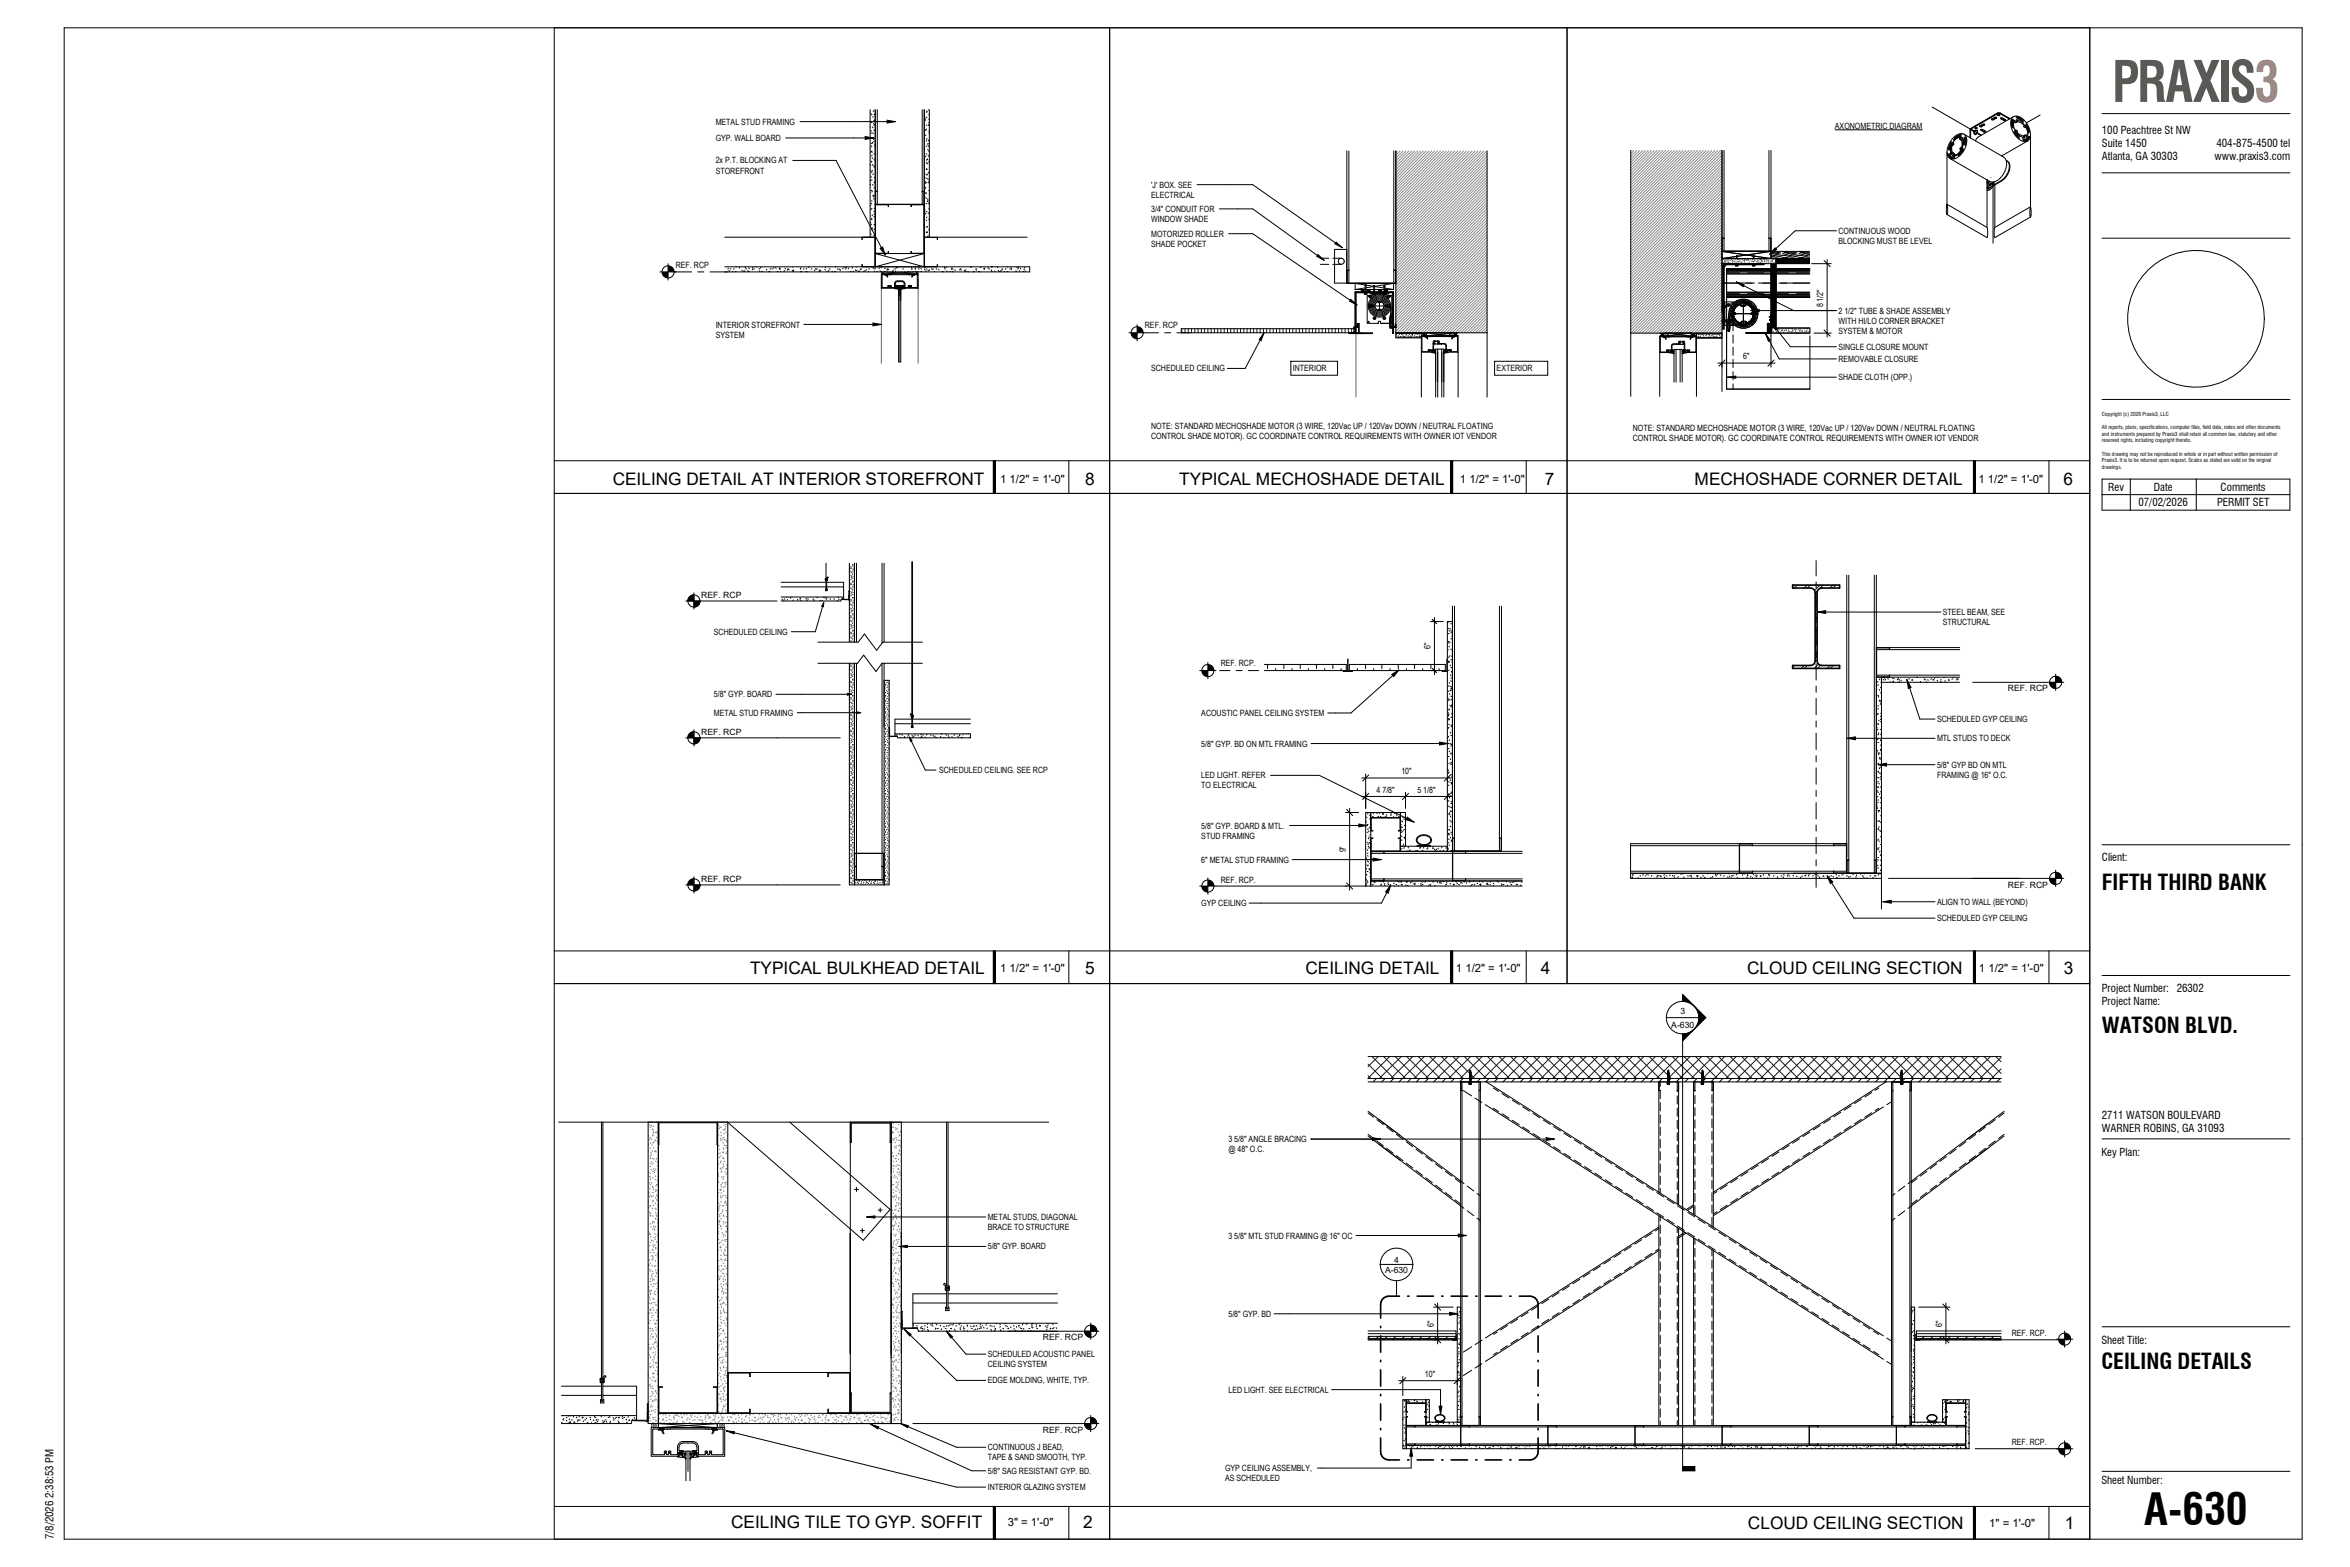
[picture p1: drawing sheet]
<svg xmlns="http://www.w3.org/2000/svg" width="914mm" height="610mm" viewBox="0 0 914 610" stroke-linecap="round" stroke-linejoin="round" font-family="sans-serif">
<defs><g id="words">
<text font-size="21.7" fill="#595955" x="821.8" y="39.6">PRAXIS3</text>
<text font-size="17" x="834.4" y="593.1">A-630</text>
<g font-size="8.5">
<text x="817.9" y="346.3">FIFTH THIRD BANK</text>
<text x="817.9" y="401.9">WATSON BLVD.</text>
<text x="817.7" y="532.6">CEILING DETAILS</text>
</g>
<g font-size="6.7">
<text x="238.4" y="188.6">CEILING DETAIL AT INTERIOR STOREFRONT</text>
<text x="422.3" y="188.6">8</text>
<text x="458.9" y="188.6">TYPICAL MECHOSHADE DETAIL</text>
<text x="601.2" y="188.6">7</text>
<text x="659.4" y="188.6">MECHOSHADE CORNER DETAIL</text>
<text x="802.9" y="188.6">6</text>
<text x="291.8" y="378.9">TYPICAL BULKHEAD DETAIL</text>
<text x="422.3" y="378.8">5</text>
<text x="507.9" y="378.9">CEILING DETAIL</text>
<text x="599.6" y="378.8">4</text>
<text x="679.8" y="378.9">CLOUD CEILING SECTION</text>
<text x="803.1" y="378.8">3</text>
<text x="284.5" y="594.4">CEILING TILE TO GYP. SOFFIT</text>
<text x="421.5" y="594.3">2</text>
<text x="680.2" y="594.8">CLOUD CEILING SECTION</text>
<text x="803.4" y="594.7">1</text>
</g>
<g font-size="4.4">
<text x="389.2" y="187.9">1 1/2&quot; = 1'-0&quot;</text>
<text x="568.1" y="187.9">1 1/2&quot; = 1'-0&quot;</text>
<text x="769.9" y="187.9">1 1/2&quot; = 1'-0&quot;</text>
<text x="389.2" y="378.2">1 1/2&quot; = 1'-0&quot;</text>
<text x="566.5" y="378.2">1 1/2&quot; = 1'-0&quot;</text>
<text x="770" y="378.2">1 1/2&quot; = 1'-0&quot;</text>
<text x="392.1" y="593.7">3&quot; = 1'-0&quot;</text>
<text x="774.1" y="594.1">1&quot; = 1'-0&quot;</text>
</g>
<g font-size="4.2">
<text x="817.9" y="52.2">100 Peachtree St NW</text>
<text x="817.9" y="57.3">Suite 1450</text>
<text x="862.4" y="57.3">404-875-4500 tel</text>
<text x="817.9" y="62.4">Atlanta, GA 30303</text>
<text x="861.7" y="62.4">www.praxis3.com</text>
<text x="820.4" y="191">Rev</text>
<text x="838.1" y="191">Date</text>
<text x="864.1" y="191">Comments</text>
<text x="832.1" y="197">07/02/2026</text>
<text x="862.7" y="197">PERMIT SET</text>
<text x="817.9" y="335.1">Client:</text>
<text x="817.9" y="385.9">Project Number:</text>
<text x="847" y="385.9">26302</text>
<text x="817.9" y="391">Project Name:</text>
<text x="817.9" y="435.2">2711 WATSON BOULEVARD</text>
<text x="817.9" y="440.3">WARNER ROBINS, GA 31093</text>
<text x="817.7" y="449.6">Key Plan:</text>
<text x="817.7" y="522.7">Sheet Title:</text>
<text x="817.7" y="577.2">Sheet Number:</text>
<text x="20.8" y="598.9" transform="rotate(-90 20.8 598.9)">7/8/2026 2:38:53 PM</text>
</g>
<g font-size="3.4">
<text x="278.5" y="48.5">METAL STUD FRAMING</text>
<text x="714" y="50.1">AXONOMETRIC DIAGRAM</text>
<text x="278.5" y="54.9">GYP. WALL BOARD</text>
<text x="278.5" y="63.6">2x P.T. BLOCKING AT</text>
<text x="278.5" y="67.5">STOREFRONT</text>
<text x="447.9" y="73">'J' BOX. SEE</text>
<text x="447.9" y="76.9">ELECTRICAL</text>
<text x="447.9" y="82.5">3/4&quot; CONDUIT FOR</text>
<text x="447.9" y="86.4">WINDOW SHADE</text>
<text x="447.9" y="92.1">MOTORIZED ROLLER</text>
<text x="715.4" y="91">CONTINUOUS WOOD</text>
<text x="715.4" y="94.9">BLOCKING MUST BE LEVEL</text>
<text x="447.9" y="96">SHADE POCKET</text>
<text x="263" y="104.1">REF. RCP</text>
<text x="709.5" y="119.6" transform="rotate(-90 709.5 119.6)">8 1/2&quot;</text>
<text x="715.4" y="122">2 1/2&quot; TUBE &amp; SHADE ASSEMBLY</text>
<text x="715.4" y="125.9">WITH HI/LO CORNER BRACKET</text>
<text x="278.5" y="127.4">INTERIOR STOREFRONT</text>
<text x="278.5" y="131.3">SYSTEM</text>
<text x="445.5" y="127.8">REF. RCP</text>
<text x="715.4" y="129.8">SYSTEM &amp; MOTOR</text>
<text x="715.4" y="136.1">SINGLE CLOSURE MOUNT</text>
<text x="678.3" y="139.8">6&quot;</text>
<text x="715.4" y="140.8">REMOVABLE CLOSURE</text>
<text x="447.9" y="144.5">SCHEDULED CEILING</text>
<text x="503.1" y="144.5">INTERIOR</text>
<text x="582.3" y="144.5">EXTERIOR</text>
<text x="715.4" y="147.9">SHADE CLOTH (OPP.)</text>
<text x="447.9" y="167">NOTE: STANDARD MECHOSHADE MOTOR (3 WIRE, 120Vac UP / 120Vav DOWN / NEUTRAL FLOATING</text>
<text x="635.3" y="167.7">NOTE: STANDARD MECHOSHADE MOTOR (3 WIRE, 120Vac UP / 120Vav DOWN / NEUTRAL FLOATING</text>
<text x="447.9" y="170.9">CONTROL SHADE MOTOR). GC COORDINATE CONTROL REQUIREMENTS WITH OWNER IOT VENDOR</text>
<text x="635.3" y="171.7">CONTROL SHADE MOTOR). GC COORDINATE CONTROL REQUIREMENTS WITH OWNER IOT VENDOR</text>
<text x="272.9" y="232.7">REF. RCP</text>
<text x="756" y="239.3">STEEL BEAM, SEE</text>
<text x="756" y="243.2">STRUCTURAL</text>
<text x="277.8" y="246.9">SCHEDULED CEILING</text>
<text x="556.7" y="252.6" transform="rotate(-90 556.7 252.6)">6&quot;</text>
<text x="475" y="259.1">REF. RCP.</text>
<text x="781.2" y="269">REF. RCP</text>
<text x="277.8" y="271.3">5/8&quot; GYP. BOARD</text>
<text x="277.8" y="278.4">METAL STUD FRAMING</text>
<text x="467.4" y="278.6">ACOUSTIC PANEL CEILING SYSTEM</text>
<text x="753.7" y="280.9">SCHEDULED GYP CEILING</text>
<text x="272.9" y="285.9">REF. RCP</text>
<text x="467.4" y="290.4">5/8&quot; GYP. BD ON MTL FRAMING</text>
<text x="753.7" y="288.4">MTL STUDS TO DECK</text>
<text x="753.7" y="298.7">5/8&quot; GYP BD ON MTL</text>
<text x="365.4" y="300.8">SCHEDULED CEILING. SEE RCP</text>
<text x="467.4" y="302.8">LED LIGHT. REFER</text>
<text x="545.3" y="301.2">10&quot;</text>
<text x="753.7" y="302.6">FRAMING @ 16&quot; O.C.</text>
<text x="467.4" y="306.7">TO ELECTRICAL</text>
<text x="535.6" y="308.3">4 7/8&quot;</text>
<text x="551.5" y="308.3">5 1/8&quot;</text>
<text x="467.4" y="322.3">5/8&quot; GYP. BOARD &amp; MTL.</text>
<text x="467.4" y="326.2">STUD FRAMING</text>
<text x="467.4" y="335.6">6&quot; METAL STUD FRAMING</text>
<text x="523.7" y="331.6" transform="rotate(-90 523.7 331.6)">9&quot;</text>
<text x="272.9" y="343.1">REF. RCP</text>
<text x="475" y="343.4">REF. RCP.</text>
<text x="781.2" y="345.3">REF. RCP</text>
<text x="467.4" y="352.5">GYP CEILING</text>
<text x="753.7" y="352">ALIGN TO WALL (BEYOND)</text>
<text x="753.7" y="358.4">SCHEDULED GYP CEILING</text>
<text x="653.8" y="394.6">3</text>
<text x="650.3" y="399.8">A-630</text>
<text x="478" y="444.3">3 5/8&quot; ANGLE BRACING</text>
<text x="478" y="448.2">@ 48&quot; O.C.</text>
<text x="384.3" y="474.6">METAL STUDS, DIAGONAL</text>
<text x="384.3" y="478.5">BRACE TO STRUCTURE</text>
<text x="478" y="481.8">3 5/8&quot; MTL STUD FRAMING @ 16&quot; OC</text>
<text x="384.3" y="486.1">5/8&quot; GYP. BOARD</text>
<text x="542.5" y="491.2">4</text>
<text x="538.9" y="495.2">A-630</text>
<text x="478" y="512.3">5/8&quot; GYP. BD</text>
<text x="405.8" y="521.4">REF. RCP</text>
<text x="557.9" y="516.1" transform="rotate(-90 557.9 516.1)">6&quot;</text>
<text x="755.7" y="516.1" transform="rotate(-90 755.7 516.1)">6&quot;</text>
<text x="782.8" y="519.7">REF. RCP.</text>
<text x="384.3" y="528">SCHEDULED ACOUSTIC PANEL</text>
<text x="384.3" y="531.9">CEILING SYSTEM</text>
<text x="384.3" y="538.2">EDGE MOLDING, WHITE, TYP.</text>
<text x="554.4" y="535.6">10&quot;</text>
<text x="478" y="541.8">LED LIGHT. SEE ELECTRICAL</text>
<text x="405.8" y="557.4">REF. RCP</text>
<text x="782.8" y="562.1">REF. RCP.</text>
<text x="384.3" y="564.2">CONTINUOUS J BEAD,</text>
<text x="384.3" y="568.1">TAPE &amp; SAND SMOOTH, TYP.</text>
<text x="384.3" y="573.4">5/8&quot; SAG RESISTANT GYP. BD.</text>
<text x="476.7" y="572.3">GYP CEILING ASSEMBLY,</text>
<text x="384.3" y="579.7">INTERIOR GLAZING SYSTEM</text>
<text x="476.7" y="576.2">AS SCHEDULED</text>
</g>
<g font-size="2.1">
<text x="817.9" y="161.8">Copyright (c) 2026 Praxis3, LLC</text>
<text x="817.9" y="167">All reports, plans, specifications, computer files, field data, notes and other documents</text>
<text x="817.9" y="169.6">and instruments prepared by Praxis3 shall retain all common law, statutory and other</text>
<text x="817.9" y="172.1">reserved rights, including copyright thereto.</text>
<text x="817.9" y="177.3">This drawing may not be reproduced in whole or in part without written permission of</text>
<text x="817.9" y="179.9">Praxis3. It is to be returned upon request. Scales as stated are valid on the original</text>
<text x="817.9" y="182.5">drawings.</text>
</g>
</g></defs>
<path d="M349.8 111.1v29.7" fill="none" stroke="#191919" stroke-width=".39"/>
<g fill="none" stroke="#000" stroke-width=".39">
<path d="M338.6 42.7v49.6M338.6 57.5v.1M338.6 49.4v.1M338.7 44l.2 .3M338.8 47.1l-.2 .3M339 58.9l-.2 .3M339 44.6h.3M339 47.7h.3M339 51.7h.3M339 55.8h.3M339 58.9h.3M339 50.7l-.2 .3"/>
<path d="M339.1 56.8l.1 .2M339.2 59l.2 .3M339.4 55.4l.2 .3M339.5 49.4l.2 .3M339.7 51.7l.1 .3M339.8 53.5l-.2 .3M339.8 45.3l-.2 .3M339.8 54l.2 .3M339.9 48l.2 .3M339.9 43l-.1 .3M340 48.7h.4M340 50.7h.4"/>
<path d="M340 53.8h.4M340 59.9h.4M340.1 54.9l-.1 .3M340.1 44.4l.2 .3M340.2 46.7l-.2 .3M340.3 46.7l.1 .2M340.4 57.1l.2 .2M340.5 56.3l-.2 .3M340.6 42.7v61.1l19-5.2h-19l19 5.2v-61.1M341.4 42.7v36.8M358.8 42.7v36.7M359.6 50.7h.1"/>
<path d="M359.6 53.8h.1M359.6 46.7h.1M359.6 57.8h.1M359.6 57.8l.2 .3M359.8 45.9l.2 .3M359.8 45.2l-.1 .2M360.1 50.5l.2 .3M360.2 46.5l-.1 .3M360.3 52.5l-.1 .3M360.4 48.7h.3M360.4 59.9h.3M360.4 43.6h.3"/>
<path d="M360.4 45.6h.3M360.4 54.8h.3M360.4 56.8h.3M360.5 50.2l-.2 .3M360.6 43.2l.1 .3M360.7 53.9l-.2 .3M360.9 55.9l.1 .3M361 58.2l.2 .3M361.2 54.5l.2 .3M361.3 42.7l-.1 .1M361.3 48.6l.2 .3M361.4 44.6h.2"/>
<path d="M361.4 47.7h.2M361.4 51.7h.2M361.4 55.8h.2M361.4 58.9h.2M361.4 56.6l-.1 .3M361.5 48.4l-.2 .3M361.5 50.9l.1 .2M361.6 46.2l-.2 .3M361.6 42.7v49.6M338.6 70.2l.1 .1M338.6 64.1l.2 .3M338.6 79.9v.1"/>
<path d="M338.7 71.7l-.1 .1M338.7 66.3l.2 .3M338.9 68.6l.1 .3M339 62.7l.1 .3M339 62.9h.3M339 67h.3M339 70h.3M339 74.1h.3M339 78.2h.3M339 79.1l.2 .3M339.3 61.3l.2 .3M339.3 60.3l-.1 .3"/>
<path d="M339.4 74.5l-.2 .2M339.4 66.3l-.1 .2M339.5 71.8l.2 .3M339.6 64l-.2 .3M339.8 76.3l.1 .3M339.8 75.8l-.2 .3M339.8 67.6l-.2 .3M340 64.4l.1 .3M340 61.9h.4M340 65h.4M340 71.1h.4M340 73.1h.4"/>
<path d="M340 76.1h.4M340.2 77.2l-.2 .3M340.2 69l.2 .3M340.6 79.5v.2M340.6 70.4l-.2 .3M340.6 62.3l-.2 .2M340.6 79.6h19M341.4 74.4l-.8 .1M341.4 74.5h-.7v4.9h18.8v-4.9h-.7M345.6 79.6l.1 .8-.1-.7h-4.9v18.8h4.9l.1-.7-.1 .8M354.6 79.6l-.1 .8 .1-.7h4.9v18.8h-4.9l-.1-.7 .1 .8M358.8 74.4l.8 .1"/>
<path d="M359.6 79.5v.2M359.6 78.1h.1M359.6 61.9h.1M359.6 65h.1M359.6 73.1h.1M359.6 76.1h.1M359.6 69h.1M359.8 76.5l.2 .3M359.9 67.5l-.2 .3M359.9 70.5l.2 .3M360 73.4l-.2 .3M360.1 72.8l.1 .3"/>
<path d="M360.1 71.1l-.2 .3M360.3 60.7l-.2 .3M360.3 69.1l.2 .3M360.3 74.8l.1 .6M360.4 71.1h.3M360.4 66h.3M360.4 68h.3M360.4 77.2h.3M360.4 79.2h.3M360.4 63.2l.2 .3M360.5 65.5l.2 .3M360.7 62.1l-.2 .3"/>
<path d="M360.7 67.8l.1 .2M360.8 61.8l.1 .3M360.9 78.2l.1 .3M361 63.5l-.1 .2M361.1 77.6l-.2 .3M361.1 69.4l-.1 .3M361.1 60.4l.2 .3M361.3 67.1l-.2 .3M361.3 70.9l.2 .3M361.4 62.9h.2M361.4 67h.2M361.4 70h.2"/>
<path d="M361.4 74.1h.2M361.4 78.2h.2M361.5 79l-.2 .3M361.5 70.8l-.2 .3M361.6 75.4v.1M282 92.3h58.6M335.5 92.3l-.1 .8 .1-.7h4.9v11.3h-4.9l-.1-.7 .1 .8M338.6 86.4l.1 .3M338.8 90.9l.2 .3M339 85.3h.3M339 89.4h.3M339.1 87.2l-.2 .3"/>
<path d="M339.2 84.9l-.1 .3M339.3 83.6l.2 .3M339.3 81.2l-.5 .4M339.5 88.6l-.2 .3M340 82.2h.4M340 84.3h.4M340 87.3h.4M340.1 89l.2 .3M340.3 83.2l-.2 .3M340.4 91.6l-.2-.3-.2 .4M340.4 80.9l-.2 .3M340.5 87.7l.1 .1"/>
<path d="M340.5 92.3l.1 .1M340.6 81.7h.1M340.6 98.5l.1 .1M340.6 84.7l-.1 .1M359.6 98.5l-.1 .1M359.6 80.2l.2 .2M359.6 84.3h.1M359.6 87.3h.1M359.6 80.2h.1M359.6 91.4h.1M359.7 92.3l-.1 .1M359.7 82.4l.2 .3"/>
<path d="M359.8 92.1l-.1 .2h40M359.9 81.6l-.1 .3M360.3 83l-.2 .3M360.4 82.2h.3M360.4 88.4h.3M360.4 90.4h.3M360.4 85.5l.1 .3M360.7 90.1l.1 .3M360.7 84.4l-.2 .3M360.8 90.3l-.2 .3M360.9 88l-.1 .3M361.1 82.8l.2 .3"/>
<path d="M361.2 91.7l-.2 .3M361.4 81.2h.2M361.4 85.3h.2M361.4 89.4h.2M364.7 92.3l.1 .8-.1-.7h-5v11.3h5l.1-.7-.1 .8M262.3 105.8h6.8M271.5 105.8h2.4M282 103.8h118.7v2h-124.4M283.4 104.4l-.2 .2M283.6 105.2l.2 .3M283.8 105.7l-.1 .1M284.1 104.6h.3"/>
<path d="M285 105.6l.2 .2M285.7 104.5l-.2 .3M286.1 105.6h.4M286.4 103.8l.1 .2M287.7 104l.1 .3M288.8 105.1l-.2 .3M289.2 105.6h.3M289.6 105.3l.1 .3M289.9 103.9l.2 .3M290.2 104.6h.3M291.1 105.3l-.2 .3M291.2 105.6h.3"/>
<path d="M291.3 104.3l.2 .3M292.7 104.6l.2 .3M293 104l-.2 .3M293.2 104.6h.4M294.3 103.8l-.1 .1M295.3 104.6h.3M295.5 105.4l.2 .3M295.9 104l.1 .3M296.3 105.6h.3M296.9 105.8h.1M298.4 104.8l-.2 .3M299.2 105.6l.1 .2"/>
<path d="M299.3 105.6h.4M299.8 104.4l-.2 .3M300.4 104.6h.3M301.2 104.1l-.2 .2M301.8 104.1l.2 .3M302.4 105.6h.3M303.2 104.5l.2 .3M303.4 104.6h.3M303.5 104.2l-.2 .3M303.8 105.6l-.1 .2M305.1 105.7v.1M305.2 105.2l-.2 .3"/>
<path d="M305.5 104.3l.1 .3M306.5 104.6l.5 .4M306.6 104.8l-.2 .3M308.2 105.1l.2 .3M308.4 103.8l-.1 .1M308.5 105.6h.3M308.9 105l-.2 .3M311.4 104.4l.2 .3M311.5 105.6h.4M311.7 104.2l-.2 .3M312 105.6l-.1 .2M312.6 104.6h.3"/>
<path d="M313.6 105.6h.3M313.9 104.4l-.1 .3M314.3 105.8h.1M314.5 103.8l.2 .3M315.6 104.6h.3M317.1 105l-.2 .3M317.3 104.5l.2 .3M317.6 104.6h.4M318.7 105.6h.3M318.7 104.9l.2 .3M319.3 105.1l-.1 .3M321 104.8l.1 .3"/>
<path d="M321.2 103.9l-.1 .3M321.7 105.6h.3M322.4 105.1l.1 .3M322.5 103.8h.1M322.7 104.6h.4M323.8 105.5l.1 .3M324.8 105.6h.3M325.1 103.8l.1 .1M325.8 104.6h.3M326.7 104.7l-.2 .3M326.9 104.9l.2 .3M328 104.3l-.1 .3"/>
<path d="M328.7 103.9l.1 .2M328.8 104.6h.4M329.4 103.9l-.1 .3M330.1 104.2l.1 .3M330.9 105.6h.3M331.7 104.1l-.2 .3M332.1 105.5l-.2 .2M332.8 105l.2 .3M333.3 103.8l.1 .1M333.5 105.1l-.2 .3M333.9 105.6h.4M334.2 105.3l.2 .3"/>
<path d="M334.9 104.7l-.2 .3M334.9 104.6h.4M336 105.6h.3M336.5 105.2l.2 .3M337.1 104.8l-.1 .3M337.9 105.6l.1 .2M338 104.6h.3M339.2 103.8l.1 .2M339.9 104.1l-.2 .3M340 104.6h.4M340.3 105.5l-.2 .3M340.5 104.1l.2 .2"/>
<path d="M340.6 103.7l-.1 .1M341 105.6h.4M342.2 104.2l-.2 .3M342.4 105.3l.2 .3M342.5 105.6v.2M342.8 103.9l.2 .3M342.9 105.8l.4 .4-.4 .4M342.9 106.6l.1 5.5h5.3M343.2 105.8l.3 .2-.3 .6M343.5 105.8l.2 .2-.2 .6M344 105.8l12.2 .8M344.1 105.6h.3"/>
<path d="M344.2 104.3l.2 .3M344.5 106.6h.1M344.5 106.6v.2M344.5 106.8l.6 .1M344.5 106.7l.1 .1M344.6 106.6h-.1M344.7 106.8h-.1M344.8 106.8l.3 .2M344.8 106.8h-.1M345.1 106.9h.1M345.1 107.1h-.1M345.1 106.9v.1"/>
<path d="M345.1 104.6h.3M345.1 107h.1M345.1 107h-1.9v4.7l2.3 .1v-.6M345.3 106.8l.1 .9-.4-.6M345.3 104.9l-.1 .3M345.4 106.8h-.1M345.4 106.8l.7 .1M345.6 111.2h-.1M345.6 111.2h.3M345.6 104.7l.1 .3M345.8 111.5v.1M345.8 111.5h.1"/>
<path d="M345.8 111.6h.1M345.8 111.4v.1M345.9 111.6l.2 .2 .3-.2M345.9 111.4h-.1M345.9 111.2h.1M345.9 111.2v.2M346.1 106.9h.1M346.2 106.9h8.4M346.3 111.2l.1 .4M346.3 111.2h.1M346.4 111.6h.1M347.1 105.6h.4"/>
<path d="M347.6 105l-.2 .3M348 112.2l1.7 .4M348 112.2h.1M348.2 104.6h.3M348.3 111.5v.1M348.3 111.7h.1M348.3 111.5v.6M348.3 112.1h.1M348.4 105.4l.1 .3M348.4 111.5h-.1M348.4 111.7l-.1 .1M348.4 111.5l-.1 .4"/>
<path d="M348.5 111.3l-.1 .2M348.5 111.3h.3M348.6 111.3l-.3 .2M348.6 111.3l.1 .2M348.6 111.6l.2 .3M348.7 111.5l-.1 .1M348.7 111.8v.1M348.7 111.9h.1M348.7 104l.2 .3M348.8 111.9l.3-.1v-.7l-.7-.1-.1-.7 .4-.6 .4-.1h2l.6 .4 .1 1-.7 .1v.7l.3 .1M348.8 111.3h.1M348.9 111.3l-.2 .5"/>
<path d="M349.1 112.1v.1M349.1 111.4h.1M349.1 111.5l-.2 .4M349.1 111.3h.1M349.1 111.2l.2-.1 .4 .6M349.5 103.8l-.2 .3M349.7 111.9l-.3-.3 .3 .9M349.7 111.1h.8v29.7h-.8zM349.7 105.8h.1M350.1 111.1v4M350.5 111.9l.3-.3-.3 .9M350.7 105.7v.1"/>
<path d="M351.1 111.2l-.2-.1-.4 .6M351.1 111.5l.2 .4M351.1 111.3h.1M351.1 112.1v.1M351.1 111.4h.1M351.2 104.6h.3M351.5 111.9h-.1M351.5 111.8v.1M351.5 111.5l.1 .1M351.6 111.6l-.2 .3M351.6 111.3l.2 .2M351.6 111.3l-.1 .2"/>
<path d="M351.7 111.3l.2 .8M351.7 111.3h-.4l.2 .5M351.8 111.5v.6M351.8 111.4l.1 .1M351.9 111.7h-.1M351.9 111.5v.1M352 105.6l.1 .2M352.1 112.2l-1.6 .4M352.1 112.2h.1M353.2 105.6h.4M353.8 111.6h.1M353.8 111.2h-.3l-.1 .6h-1.3a2.52 2.52 0 0 0-.5-2.4h-3a2.52 2.52 0 0 0-.6 2.4h-1.2l-.1-.6h-.4"/>
<path d="M353.8 111.2h.1M353.8 111.6l.4 .2M353.8 111.2v.4M354.2 111.7v.1M354.3 111.2l.1 .3M354.3 111.2h.1M354.3 111.6l-.1 .1M354.4 111.6h-.1M354.4 111.5h.1M354.4 111.5v.1M354.6 106.9h.1M354.6 111.2h.1"/>
<path d="M354.6 111.2h-.3M354.7 104.1l.1 .3M354.8 106.8h.1M354.8 106.8l-.2 .1M354.9 106.8l-.1 .9 .4-.6M354.9 104.5l-.2 .3M355 107h1.9v4.7l-2.2 .1v-.6M355 106.8v.2M355.1 107h.1M355.1 106.8h-.1M355.1 106.8h.3M355.1 107.1h.1"/>
<path d="M355.4 106.8h.1M355.6 106.6h.1M355.7 106.6l-.2 .2M355.7 106.6l-.1 .3-.5 .1M355.7 106.6h.1M355.7 105.8l-11.7 .8M356 104.5l.2 .3M356.3 105.6h.3M356.3 104.2l-.2 .3M356.7 105.8l-.3 .2 .3 .6M357 105.8l-.3 .2 .3 .6M357.2 106.6h-14.3"/>
<path d="M357.2 106.6h.1M357.2 105.8l-.4 .4 .4 .4M357.2 106.6v5.5h-5.3M357.3 104.6h.3M357.7 103.8l-.2 .3M357.9 105.7l.1 .1M358.3 104.4l.2 .2M358.3 105.6h.4M359.6 103.7l.1 .1M359.7 104.7l.2 .3M360 103.9l-.2 .3M360.3 105.3l-.1 .3"/>
<path d="M360.4 104.6h.3M361.1 105.1l.2 .3M361.7 105l-.1 .2M362.4 104.6h.3M363.1 104.6l-.2 .3M363.4 105.6h.3M364.2 104.5l.2 .2M365.4 104.7l-.2 .3M366.5 105.6h.3M367.1 105.7v.1M367.4 103.8l.2 .3M367.5 104.6h.3"/>
<path d="M368.2 104l-.2 .3M368.5 105.4l-.1 .3M369.5 105.6h.3M370.2 104.6l.1 .2M370.4 104.1l-.1 .3M370.5 104.6h.4M370.8 105.5l-.2 .3M371.6 104.9l.1 .3M373.6 104.6h.3M373.6 104.8l-.2 .2M373.8 104.8l.2 .3M375.2 105.2l.2 .2"/>
<path d="M375.6 105.6h.4M375.9 104.9l-.2 .3M376.6 105.5l.2 .3M377.7 103.8l-.1 .1M378 103.8v.1M378.7 105.6h.3M379 105.5l-.1 .3M379.7 104.6h.3M379.8 104.9l.1 .3M380.7 105.6h.3M381.3 105.7l-.1 .1M381.5 103.9l.2 .3"/>
<path d="M382.7 104.6h.4M382.9 104.2l.2 .3M383.2 104.4l-.2 .3M384.6 104l-.2 .3M384.8 104.6h.3M385.7 105l.2 .3M385.8 105.6h.3M385.9 103.8l-.1 .2M386.2 103.8v.1M387.1 105.4l.2 .2M388.2 103.8l-.1 .3M388.6 105.2l-.2 .3"/>
<path d="M388.8 105.6h.4M389.4 105.2l.1 .3M389.9 104.6h.3M390 104.8l-.2 .3M390.7 105.6l.1 .2M391.4 104.5l-.2 .2M391.9 105.6h.3M392.1 103.8l.1 .2M392.9 104.6h.3M393.4 104.1l.2 .3M393.6 104.6l-.1 .3M395.3 105.3v.5"/>
<path d="M395.7 103.9l.1 .3M396 104.6h.3M396.4 103.8l-.1 .3M396.8 105.2l-.2 .3M397 104.3l.2 .3M398 105.6h.3M398.4 104.7l.2 .3M398.7 104l-.2 .3M399.1 105.4l-.2 .3"/>
</g>
<path d="M342.9 107.8v33.5M357.2 108.7v32.6" fill="none" stroke="#686663" stroke-width=".39"/>
<g fill="#fff">
<path d="M730.1 263.4h2v76.3h-2z"/>
<path d="M634.5 339.7h97.6v2h-97.6z"/>
<path d="M732.1 263.4h30.4v2h-30.4z"/>
<path d="M697.5 227.6h18.3v1.2h-7.4l-1.1 .9-.3 .9 .1 26.9 .5 .8 .8 .5 7.4 .1v1.1h-18.3v-1.1l7.4-.1 1.1-.8 .3-1-.1-26.9-.5-.8-.8-.5h-7.4z"/>
</g>
<g fill="none" stroke="#000" stroke-width=".39">
<path d="M706.7 218.1v5.9M706.7 226.4v2.4M706.7 231.2v6.3M706.7 239.9v2.4M718.6 223.7v116M719.4 223.7v115.9M729.3 223.7v115.9M730.1 223.7v116M706.7 244.7v6.3M706.7 253.4v2.4M706.7 258.2v6.4M730.1 251.9h32.4"/>
<path d="M730.2 251.9l-.1 .1M730.2 252.7h32.3M735.2 252.7v-.7h-5v11.3h5v-.6M735.2 251.9l.1 .8M706.7 266.9v2.4M706.7 271.7v6.4M730.1 263.3l32.4 .1M730.1 272.5l.1 .2M730.1 270.5h.1M730.2 266.5l.1 .3M730.2 262.7h32.3M730.2 276.4l-.1 .2"/>
<path d="M730.3 268.2l-.2 .3M730.5 265.1l.2 .3M730.7 266.5h.3M730.7 270.6h.3M730.7 274.6h.3M730.7 275.6l.2 .3M731 277.7l-.5 .4M731 271l-.1 .3M731.2 268.3l.2 .3M731.4 272.4l-.2 .2M731.4 264.2l-.1 .2M731.5 272.8l.1 .3"/>
<path d="M731.7 267.5h.3M731.7 269.5h.3M731.7 272.6h.3M731.7 278.7h.3M731.8 273.7l-.2 .3M731.9 279.7l-.2 .3M731.9 265.5l.2 .3M732 277.4l-.2 .3M732.1 267.1l-.1 .1M732.1 263.4v90.2M732.1 265.4h30.4M732.7 264.5h.3"/>
<path d="M733.2 263.6l.2 .3M733.7 264.3l-.2 .3M734.6 264l.1 .3M735.3 262.7l-.1 .7M735.5 265.3l-.1 .1M736.5 265.2l.1 .2M736.5 263.5l-.2 .3M736.8 263.8l.2 .3M736.9 264.9l-.2 .3M738.2 264.2l.2 .3M738.8 263.7l-.2 .3M738.8 264.5h.3"/>
<path d="M739.1 265.1l-.1 .3M739.6 264.6l.2 .3M741.8 264.5h.4M741.9 264.3l-.2 .3M742.4 265.3l.1 .1M742.8 263.9l.1 .3M743.9 264.5h.3M744.2 264.5l-.2 .3M745.9 263.4v.1M746 263.4l.1 .2M747.3 265.1l-.1 .3M748.7 264l.2 .3"/>
<path d="M749 264.5h.3M749.6 265.2l-.1 .2M750.1 264.4l.2 .3M751.5 264l-.2 .3M752 264.5h.4M752.4 264.3l.1 .3M752.9 263.6l-.2 .3M753.8 264.6l.1 .3M754.2 263.4l-.1 .1M755.1 264.5h.3M755.1 265l.2 .3M756.5 263.4l-.1 .3"/>
<path d="M756.9 264.8l-.2 .3M758.5 264.7l-.2-.3-.2 .3M759.7 264l-.2 .3M760.1 263.4l.1 .2M761.2 264.5h.3M761.4 263.7l.2 .3M762 264.2l-.2 .3M706.7 280.4v2.4M706.7 285.2v6.4M706.7 294v2.3M706.7 298.7v6.4M730.1 294.9l.1 .2"/>
<path d="M730.2 282.9l.2 .3M730.3 298.7l-.2 .3M730.5 287.5l.2 .2M730.7 285.8h.3M730.7 288.9h.3M730.7 292.9h.3M730.7 297h.3M730.7 291.9l-.2 .3M730.7 283.7l-.1 .3M730.9 281.4l-.2 .3h.3M731 280.1l.2 .3M731.1 293.3l-.2 .3"/>
<path d="M731.1 285.1l-.2 .3M731.2 298.8l.2 .3M731.3 292.9l.2 .3M731.4 294.7l-.1 .3M731.4 295.1l.2 .3M731.6 297.4l.1 .3M731.7 298.3l-.2 .3M731.7 291.5l.1 .3M731.7 280.7h.3M731.7 283.8h.3M731.7 289.9h.3M731.7 291.9h.3"/>
<path d="M731.7 295h.3M731.8 285.6l.1 .2M731.8 287.9l-.1 .3M731.9 287.8l.2 .3M732 290.1l.1 .1M732.1 289.5h-.1M732.1 281.3h.1M706.7 307.5v2.3M706.7 312.2v6.4M730.1 317.2l.1 .2M730.2 319.4l.1 .3M730.3 313.4l.1 .3"/>
<path d="M730.3 312.8l-.1 .3M730.4 307.5l.1 .3M730.4 304.6l-.2 .3M730.5 309.8l.2 .3M730.5 302.4l-.2 .3M730.6 312l.2 .3M730.7 300.1h.3M730.7 304.1h.3M730.7 308.2h.3M730.7 311.2h.3M730.7 315.3h.3M730.7 319.4h.3"/>
<path d="M730.7 314.2l-.2 .3M730.7 306.1l.2 .3M730.7 306l-.1 .3M730.8 300.2l.2 .3M731 302.5l.1 .3M731.1 315.6l-.2 .3M731.1 304.7l.2 .3M731.3 315.2l.1 .3M731.3 319.3l-.2 .3M731.5 308.8l-.2 .3M731.5 300.6l-.1 .3M731.5 319.7l.2 .3"/>
<path d="M731.7 301.1h.3M731.7 303.1h.3M731.7 306.2h.3M731.7 312.3h.3M731.7 314.3h.3M731.7 317.3h.3M731.7 307.9l.2 .3M731.9 310.2l-.2 .3M731.9 302l-.2 .3M732 312.4l.1 .1M732.1 311.8v.1M634.5 339.7h97.6"/>
<path d="M634.5 329h42.3M634.5 338.9h42.3M638.6 339.7h.1M640.8 339.8l-.2 .3M642 339.7h.1M644.4 339.7l-.1 .2M652.6 339.7l-.1 .2M652.7 339.7v.1M653.9 339.9l.2 .3M654.9 339.7l-.2 .3M664.4 339.7l.2 .3M666.8 339.7v.2"/>
<path d="M668.1 340l.1 .2M669 339.7l-.1 .3M672.5 339.7h.1M672.6 339.7l.2 .3M676.9 328.2v11.5M676.9 329h41.6M676.9 338.9h41.6M678.5 339.8l.2 .3M680.8 339.7l-.1 .1M681.8 329v-.7h-4.9v11.3h4.9v-.7M681.8 328.2l.1 .8M681.9 338.9l-.1 .8"/>
<path d="M683.1 339.7l-.1 .2M691.4 339.7v.1M695.9 339.9l-.2 .3M697.2 339.7l-.1 .2M704.1 340l-.2 .3M705.5 339.7l.1 .1M706.7 321v2.4M706.7 325.7v6.4M706.7 334.5v2.4M706.7 339.2v6M706.8 339.9l.2 .3M711.3 339.7v.1"/>
<path d="M713.4 338.9l.1 .8M713.5 328.2l-.1 .8M713.5 329v-.7h5v11.3h-5v-.7M717.3 339.7l.1 .3M718.5 339.7h.2M718.6 328.3l-84.1-.1v13.5h97.6M719.4 334.6l-.8 .1M719.4 334.7h-.7v4.9h11.3v-4.9h-.7M719.6 339.7l.1 .2M720.9 340l.2 .3M724.2 339.8l-.2 .3M725.4 339.7h.1"/>
<path d="M725.5 339.7l.1 .3M729.3 334.6l.8 .1M730.1 339.6l-.1 .1M730.2 323.3l-.1 .1M730.3 329.8l.2 .3M730.4 335.2l-.2 .3M730.4 327l-.2 .3M730.6 334.4l.2 .3M730.7 322.4h.3M730.7 326.5h.3M730.7 330.6h.3M730.7 333.6h.3"/>
<path d="M730.7 337.7h.3M730.7 336.6l-.1 .2M730.8 322.5l.2 .3M731.1 327.1l.1 .2M731.1 329.7l-.1 .3M731.2 321.5l-.2 .3M731.4 339.8l.2 .3M731.5 331.1l-.2 .3M731.6 322.9l-.2 .3M731.7 323.4h.3M731.7 325.5h.3M731.7 328.5h.3"/>
<path d="M731.7 334.6h.3M731.7 336.7h.3M731.8 338.4l.1 .3M731.9 332.5l.1 .3M731.9 332.5l-.2 .3M732 338.5l-.2 .2M732 334.7l.1 .2M732.1 336.2l-.1 .3M634.9 341.5l.1 .2M635.1 340.7h.3M635.2 341.3l-.1 .3M635.3 340.1l.1 .3"/>
<path d="M637.5 341.4l-.2 .3M638.1 340.7h.3M639.4 340.2l-.2 .3M640.1 340.7h.4M641.2 340.2l.2 .3M642.6 340.6l.1 .3M644.8 341l-.2 .3M644.9 340.4l.1 .3M645.2 340.7h.4M646.2 340.6l-.2 .3M646.2 340.8l.2 .3M647.6 340.2l-.2 .3"/>
<path d="M647.6 341.2l.2 .3M648.3 340.7h.3M649.9 340.4l-.2 .2M650.8 340.5l.1 .3M651.3 340.7h.4M651.6 341.4l-.1 .3M653 341l-.2 .3M655.3 341.1l-.2 .3M656.7 340.6l.2 .3M657.4 340.7h.4M658.1 340.4l-.2 .3M658.1 341l.2 .3"/>
<path d="M660.3 340.5l-.1 .3M660.4 340.9l.1 .3M660.5 340.7h.3M661.8 341.2l.1 .3M662.5 340.7h.4M663.1 341.6l.1 .1M663.5 341.2l-.2 .3M665.7 341.3l-.1 .3M666.3 341l.2 .3M667.6 340.7h.3M667.6 340.1l-.1 .2M669.4 340.3l.2 .3"/>
<path d="M670.7 340.7h.3M672.2 341.1l.2 .3M673.1 340.8l-.2 .3M673.6 341.4l.2 .3M673.7 340.7h.3M674.5 340.5l-.2 .3M675.8 340.1l-.1 .3M675.9 341.3l.2 .3M677.3 341.7h.1M678.1 340.2l-.2 .3M678.5 341.6l-.1 .1M679.8 340.7h.3"/>
<path d="M679.9 341.2l-.2 .3M679.9 340.2l.2 .2M681.3 340.9l-.2 .3M681.8 341.4l.2 .3M682.2 340l.2 .3M682.9 340.7h.3M683.5 341l-.1 .3M683.6 340.4l.1 .3M685.2 340.7h-.3l.2 .4M686.3 340.3l-.2 .3M686.7 341.7h.1M687.7 341.5l.2 .2"/>
<path d="M688.1 340.1l.2 .3M688.6 340.4l-.2 .3M690 340.7h.3M691.7 341l-.1 .3M693 340.7h.4M694 341.2l-.2 .3M694 340.2l.2 .3M695.4 340.6l.2 .3M696.1 340.7h.3M697.7 340.5l.2 .2M699.1 340.8l.2 .3M700.5 341.2l.2 .3"/>
<path d="M701.3 340.7l-.1 .3M702.2 340.7h.3M702.7 340.3l-.2 .3M703.6 340.6l.2 .2M705.2 340.7h.4M706.4 340.1l-.2 .3M706.7 341.5l-.1 .2M707.3 340.7h.3M708.1 341.1l-.1 .3M709.5 340.7l-.1 .3M709.6 340.7l.1 .2M711 341l.1 .3"/>
<path d="M711.8 340.9l-.2 .3M712.4 340.7h.3M713.2 340.9l.2 .3M714.6 340.1l-.2 .3M714.6 341.3l.2 .2M714.9 341.5l-.1 .2M715.4 340.7h.3M716 341.6v.1M716.8 340.3l-.1 .3M717.2 341.7h.1M718.5 340.7h.3M719.2 341l.1 .3"/>
<path d="M720 340.9l-.2 .3M722.3 341.1l-.2 .2M722.3 340.3l.2 .3M724.6 340.7h.3M725.1 341.1l.1 .3M725.4 341.7h.1M726.5 341.5l.1 .2M727.6 340.7h.3M728.7 341.3l.2 .3M729.6 340.6l-.2 .3M729.6 340.7h.4M730.1 341.7h.1"/>
<path d="M731 340.2l-.2 .3M734.8 341.7h50.9"/>
</g>
<g fill="none" stroke="#191919" stroke-width=".39">
<path d="M698.1 227.6l-.6 .6M699.3 227.6l-1.1 1.2M703.1 227.6l-1.1 1.2M704.3 227.6l-1.1 1.2M707 233.7l-.7 .8M707 238.8l-.7 .7M707 235l-.7 .7M707 240l-.7 .8M707.3 229.7l-1 1M708.1 227.6l-2.1 2.1M709.4 227.6l-1.4 1.4M713.2 227.6l-1.2 1.2"/>
<path d="M714.4 227.6l-1.1 1.2M698.2 258.9l-.7 .7M702 258.9l-1.1 1.1M703.3 258.9l-1.2 1.1M707 243.8l-.7 .8M707 248.8l-.7 .8M707 253.9l-.7 .7M707 245l-.7 .8M707 250.1l-.7 .7M707 255.1l-.7 .8M707.6 258.3l-1.7 1.7M708.4 258.8l-1.2 1.2"/>
<path d="M712.1 258.9l-1.1 1.1M713.3 258.9l-1.1 1.1"/>
</g>
<path d="M697.5 227.6h18.3v1.2h-7.4l-1.1 .9-.3 .9 .1 26.9 .5 .8 .8 .5 7.4 .1v1.1h-18.3v-1.1l7.4-.1 1.1-.8 .3-1-.1-26.9-.5-.8-.8-.5h-7.4z" fill="none" stroke="#000" stroke-width=".64"/>
<g fill="#fff">
<path d="M743.7 508.5h1.3v44.8h-1.3z"/>
<path d="M567 508.5h1.3v44.8h-1.3z"/>
<path d="M554.8 553.3h13.5v1.3h-13.5z"/>
<path d="M545.8 544.5h1.4v19.1h-1.4z"/>
<path d="M547.2 562.3h217.7v1.3h-217.7z"/>
<path d="M764.9 544.5h1.3v19.1h-1.3z"/>
<path d="M745.7 519.9h32.9v1.3h-32.9z"/>
<path d="M532.3 519.9h34.2v1.3h-34.2z"/>
<path d="M532.3 419.6h246.3v1.3h-246.3z"/>
<path d="M532.3 411h246.3v8.6h-246.3z"/>
<path d="M547.2 544.5h7.6v1.3h-7.6z"/>
<path d="M554.8 544.5h1.4v8.8h-1.4z"/>
<path d="M743.7 553.3h13.5v1.3h-13.5z"/>
<path d="M757.2 544.5h7.7v1.3h-7.7z"/>
<path d="M755.9 544.5h1.3v8.8h-1.3z"/>
</g>
<g fill="none" stroke="#000" stroke-width=".39">
<path d="M532.3 419.6h246.3M532.3 411h246.3M535.6 419.6l-1.3 1.3M538.9 419.6l-1.3 1.3M542.3 419.6l-1.3 1.3M545.7 419.6l-1.3 1.3M549.1 419.6l-1.4 1.3M552.4 419.6l-1.3 1.3M555.8 419.6l-1.3 1.3M559.2 419.6l-1.3 1.3M562.5 419.6l-1.3 1.3M565.9 419.6l-1.3 1.3"/>
<path d="M569.3 419.6l-1.3 1.3M571.9 416.5v4.9M571.9 419.8l.4-.4-.4 .5M571.9 419.5l.4-.4-.4 .5M571.9 418.8l.4-.4-.4 .6M571.9 418.1l.4-.4-.4 .6M571.9 417.5l.4-.5-.4 .6M572.1 416.3l-.1 .5h.3M572.1 416.3l-.2 .2M572.1 416.3l.2 5.1M572.3 418.8l-.4 .4M572.3 418.1l-.4 .4"/>
<path d="M572.3 417.4l-.4 .5M572.3 419.6l-.4 .4M572.3 419l-.4 .4M572.3 418.7l-.4 .4M572.3 418.3l-.4 .4M572.3 418l-.4 .4M572.3 417.6l-.4 .4M572.3 417.3l-.4 .4M572.7 419.6l-1.4 1.3M576 419.6l-1.3 1.3M579.4 419.6l-1.3 1.3M582.8 419.6l-1.4 1.3"/>
<path d="M586.1 419.6l-1.3 1.3M589.5 419.6l-1.3 1.3M592.9 419.6l-1.3 1.3M596.3 419.6l-1.4 1.3M599.6 419.6l-1.3 1.3M603 419.6l-1.3 1.3M606.4 419.6l-1.4 1.3M609.7 419.6l-1.3 1.3M613.1 419.6l-1.3 1.3M616.5 419.6l-1.3 1.3M619.9 419.6l-1.4 1.3M623.2 419.6l-1.3 1.3"/>
<path d="M626.6 419.6l-1.3 1.3M630 419.6l-1.4 1.3M633.3 419.6l-1.3 1.3M636.7 419.6l-1.3 1.3M640.1 419.6l-1.3 1.3M643.4 419.6l-1.3 1.3M646.8 419.6l-1.3 1.3v3.3M648.9 419.9l.1 .1M648.9 419.8v.1M648.9 419.6l.1 .1M648.9 419.5l.5 .4M648.9 419.4h.1"/>
<path d="M648.9 419.2l.1 .1M648.9 419.1v.1M648.9 419h.1M648.9 418.8l.5 .4M648.9 418.7h.1M648.9 418.5l.1 .1M648.9 418.4v.1M648.9 418.1l.5 .4M648.9 418.3h.1M648.9 418h.1M648.9 417.9h.1M648.9 417.7v.2"/>
<path d="M648.9 417.6h.1M648.9 417.5l.5 .4M648.9 417.3l.1 .1M648.9 417.2h.1M648.9 417v.2M649 419.9l.4 .4M649 419.7l-.1 .1M649 419.5h-.1M649 419.3l-.1 .1M649 419.1h-.1M649 419.8l.5 .3M649 419.6l.5 .4"/>
<path d="M649 419.4l.5 .3M649 419.2l.4 .4M649 419.1l.5 .4M649 419l.5 .3M649 418.7l.5 .4M649 418.8h-.1M649 418.6l.4 .4M649 418.4l.5 .4M649 418.3l.5 .3M649 418.4h-.1M649 418l.5 .4M649 418.1h-.1"/>
<path d="M649 417.9l.4 .4M649 417.7l.5 .4M649 417.7h-.1M649 417.4l-.1 .1M649 417h-.1M649 417.6l.5 .4M649 417.3l.5 .4M649 417.2l.4 .4M649 417.1l.5 .3M649.2 416.3v.5h-.2M649.2 416.3l.2 .2M649.2 416.3l-.2 5.1"/>
<path d="M649.4 416.5v4.9M649.5 419.7l-.1 .1M649.5 419.5h-.1M649.5 419.3l-.1 .1M649.5 419.1h-.1M649.5 418.8h-.1M649.5 418.6l-.1 .1M649.5 418.4h-.1M649.5 418.1h-.1M649.5 418h-.1M649.5 417.7h-.1M649.5 417.4l-.1 .1"/>
<path d="M650.2 419.6l-1.3 1.3M653.6 419.6l-1.4 1.3M656.9 419.6l-1.3 1.3M660.3 419.6l-1.3 1.3M662.2 416.5v4.9M662.2 419.8l.5-.4-.5 .5M662.2 419.5l.5-.4-.5 .5M662.2 418.8l.5-.4-.5 .6M662.2 418.1l.5-.4-.5 .6M662.2 417.5l.5-.5-.5 .6M662.4 416.3v.5h.2M662.4 416.3l-.2 .2"/>
<path d="M662.4 416.3l.2 5.1M662.6 418.8l-.4 .4M662.6 418.1l-.4 .4M662.6 417.4l-.4 .5M662.7 419.6l-.5 .4M662.7 419l-.5 .4M662.7 418.7l-.5 .4M662.7 418.3l-.5 .4M662.7 418l-.5 .4M662.7 417.6l-.5 .4M662.7 417.3l-.5 .4M663.7 419.6l-1.4 1.3"/>
<path d="M667 419.6l-1.3 1.3M670.4 419.6l-1.3 1.3M673.8 419.6l-1.3 1.3M677.2 419.6l-1.4 1.3M680.5 419.6l-1.3 1.3M683.9 419.6l-1.3 1.3M687.3 419.6l-1.4 1.3M690.6 419.6l-1.3 1.3M694 419.6l-1.3 1.3M697.4 419.6l-1.3 1.3M700.8 419.6l-1.4 1.3M704.1 419.6l-1.3 1.3"/>
<path d="M707.5 419.6l-1.3 1.3M710.9 419.6l-1.4 1.3M714.2 419.6l-1.3 1.3M717.6 419.6l-1.3 1.3M721 419.6l-1.3 1.3M724.4 419.6l-1.4 1.3M727.7 419.6l-1.3 1.3M731.1 419.6l-1.3 1.3M734.5 419.6l-1.4 1.3M737.8 419.6l-1.3 1.3v133.6M739.7 419.6l.5 .4M739.7 419l.5 .4"/>
<path d="M739.7 418.7l.5 .4M739.7 418.3l.5 .4M739.7 418l.5 .4M739.7 417.6l.5 .4M739.7 417.3l.5 .4M739.7 418.8l.5 .4M739.7 418.1l.5 .4M739.7 417.4l.5 .5M739.9 416.3l.1 .5h-.3M739.9 416.3l.3 .2M739.9 416.3l-.2 5.1M740.2 416.5v4.9"/>
<path d="M740.2 419.8l-.5-.4 .5 .5M740.2 419.5l-.5-.4 .5 .5M740.2 418.8l-.5-.4 .5 .6M740.2 418.1l-.5-.4 .5 .6M740.2 417.5l-.5-.5 .5 .6M741.2 419.6l-1.3 1.3M744.6 419.6l-1.3 1.3M747.9 419.6l-1.3 1.3M751.3 419.6l-1.3 1.3M754.7 419.6l-1.3 1.3M758.1 419.6l-1.4 1.3M761.4 419.6l-1.3 1.3"/>
<path d="M764.8 419.6l-1.3 1.3M768.2 419.6l-1.4 1.3M771.5 419.6l-1.3 1.3M774.9 419.6l-1.3 1.3M778.3 419.6l-1.3 1.3M532.3 420.9h246.3M532.3 432.3l37.4 28.1M532.3 433l2.2 1.6M535.7 435.6l2.6 1.9M539.6 438.4l2.5 1.9M568.4 424.2l.1 .1M568.4 420.9l-.1 141.3"/>
<path d="M568.5 424.3h.4M568.5 420.9v3.3M568.9 420.9v133.6M568.9 424.2v.1M569.4 424.3l3.2 2M571.5 421.5l1.1-.1h-1.1l.1 .4h.8M571.8 421.8h.1M571.8 421.5v.3M571.9 420.5l.4-.5-.4 .6M571.9 420.2l.4-.4-.4 .5M572.3 420.7l-.4 .1M572.3 421.8h.1"/>
<path d="M572.3 421.8h-.1M572.3 421.5v.3M572.3 420.3l-.5 .4 .5-.2-.3 .3M572.5 421.8h-.1M572.5 421.5v.3M573.9 427.2l2.7 1.7M575.5 420.9v133.6M575.6 424.2l.4 .1M575.6 424.2v.1M576 420.9v3.3M576.1 424.2l-.1 .1M576.1 420.9l-.1 133.7"/>
<path d="M577.9 429.7l154.9 99.1M578.1 420.7l154.7 99M581.1 423.3l2 1.3M581.1 431.1l2 1.3M584.4 425.4l2.7 1.7M584.4 433.3l2.7 1.7M588.5 428l2.6 1.7M588.5 435.8l2.6 1.8M592.5 430.6l2.7 1.7M592.5 438.4l2.7 1.7M596.5 433.1l2.7 1.7M600.5 435.7l2.7 1.7"/>
<path d="M604.5 438.3l2.7 1.7M645.5 424.2v.1M645.5 420.8v43M645.5 424.3l.5-.1v3.2M646 420.8v1.8M646 429v3.2M646 433.7v3.2M646 438.5v3.2M648.7 421.4l1 .1zM648.8 421.5v.3h.8v-.3M648.9 420.7l.5 .1M648.9 420.6h.1"/>
<path d="M648.9 420.5v.1M648.9 420.2l.5 .4M648.9 420.3l.1 .1M648.9 420l.1 .1M648.9 421.8h.1M648.9 421.5v.3M649 420.6l.2 .2M649 420.7h-.1M649 420.5l.4 .3M649 420.3l.5 .4M649 420.4l-.1 .1M649 420.1l.5 .3"/>
<path d="M649 420.2h-.1M649 420h-.1M649.4 421.8h.1M649.4 421.5v.3M649.5 420.7h-.1M649.5 420.4l-.1 .1M649.5 420.1l-.1 .1M649.5 420h-.1M652.6 420.8v3.9M652.6 426.3v3.2M652.6 431.1v3.2M652.6 435.9v3.1"/>
<path d="M652.6 424.2l.5 .1M653.1 424.3h.1M653.2 420.8v47.9M659 424.2v.1M659 420.8v51.7M659 424.3h.5M659.1 420.9v3.3M659.5 420.8v3.8M659.5 426.1v3.2M659.5 430.9v3.2M659.5 435.7v3.2M661.9 421.4l1 .1z"/>
<path d="M662 421.5v.3h.8M662.2 421.8h-.1M662.2 421.8h.1M662.2 421.5v.3M662.2 420.5l.5-.5-.5 .6M662.2 420.2l.5-.4-.5 .5M662.6 420.7l-.4 .1M662.6 420.6h.1M662.7 421.8h.1M662.7 421.8h-.1M662.7 421.5v.3M662.7 420.3l-.6 .4 .6-.2-.3 .3"/>
<path d="M662.8 421.5v.3M666.1 420.8v3.5M666.1 425.9v3.2M666.1 430.6v3.2M666.1 435.4v3.2M666.1 424.2l.5 .1M666.6 420.9v3.3M666.6 424.3h.1M666.7 420.9v56.5M708.2 437.9l-2.7 1.7M712.2 435.3l-2.6 1.7M716.2 432.7l-2.6 1.7"/>
<path d="M720.3 430.2l-2.7 1.7M720.3 438l-2.7 1.7M724.3 427.6l-2.7 1.7M724.3 435.5l-2.7 1.7M728.3 425l-2.7 1.7M728.3 432.9l-2.7 1.7M731 423.3l-1.4 .9M731 431.1l-1.4 .9M732.8 430.6l-66.1 42.3M734.1 420.7l-67.4 43.1M736 424.3h.5M736 428.6l-1.8 1.2"/>
<path d="M736.5 424.3h-.4l-.1-3.4v133.7M739.5 421.4l1 .1zM739.5 421.8h.1M739.5 421.5v.3M739.6 421.8h.8M739.7 420.3l.6 .4-.6-.2 .3 .3M739.7 421.8h.1M739.7 421.5v.3M739.7 420.7l.5 .1M740.2 420.5l-.5-.5 .5 .6M740.2 420.2l-.5-.4 .5 .5M740.2 421.8h.1"/>
<path d="M740.2 421.8h-.1M740.2 421.5v.3M740.4 421.8h.1M740.4 421.5v.3M743.1 424.3h.5v-3.4l.1 133.7M743.1 421v133.5M743.7 424.3h-.6M772.6 438.4l-2.6 1.9M776.4 435.6l-2.6 1.9M779.8 432.3l-37.4 28.2M779.8 433l-2.1 1.6M532.3 441.9l37.4 28.2"/>
<path d="M532.3 441.3l2.2 1.6M535.7 443.9l2.6 1.9M539.6 446.7l2.5 1.9M543.4 449.6l2.5 1.9M543.4 441.3l2.5 1.9M547.2 452.5l2.5 1.9M547.2 444.2l2.5 1.9M551 455.3l2.5 1.9M551 447l2.5 2M554.8 458.2l2.5 1.9M554.8 449.9l2.5 1.9M558.6 452.8l2.5 1.9"/>
<path d="M562.4 455.6l2.5 2M566.2 458.5l2.1 1.6M596.5 441l2.7 1.7M600.5 443.5l2.7 1.8M604.5 446.1l2.7 1.7M608.5 440.8l2.7 1.7M608.5 448.7l2.7 1.7M612.6 443.4l2.6 1.7M612.6 451.3l2.6 1.7M616.6 446l2.6 1.7M616.6 453.8l2.6 1.7M620.6 448.5l2.7 1.7"/>
<path d="M620.6 456.4l2.7 1.7M624.6 451.1l2.7 1.7M624.6 459l2.7 1.7M628.6 453.7l2.7 1.7M632.6 456.2l2.7 1.7M636.7 458.8l2.6 1.7M646 443.3v3.2M646 448v3.2M646 452.8v3.2M646 457.6v3.2M652.6 440.6v3.2M652.6 445.4v3.2"/>
<path d="M652.6 450.2v3.1M652.6 454.9v3.2M652.6 459.7v3.2M659.5 440.4v3.2M659.5 445.2v3.2M659.5 450v3.2M659.5 454.7v3.2M659.5 459.5v3.2M666.1 440.2v3.2M666.1 444.9v3.2M666.1 449.7v3.2M666.1 454.5v3.2"/>
<path d="M666.1 459.2v3.2M676.1 458.4l-2.7 1.7M680.1 455.8l-2.7 1.8M684.1 453.3l-2.7 1.7M688.1 450.7l-2.6 1.7M688.1 458.6l-2.6 1.7M692.2 448.1l-2.7 1.8M692.2 456l-2.7 1.7M696.2 445.6l-2.7 1.7M696.2 453.4l-2.7 1.7M700.2 443l-2.7 1.7M700.2 450.9l-2.7 1.7"/>
<path d="M704.2 440.4l-2.7 1.7M704.2 448.3l-2.7 1.7M708.2 445.7l-2.7 1.7M712.2 443.2l-2.6 1.7M716.2 440.6l-2.6 1.7M745.9 458.5l-2.1 1.6M749.7 455.6l-2.5 2M753.5 452.8l-2.5 1.9M757.4 458.2l-2.6 1.9M757.4 449.9l-2.6 1.9M761.2 455.3l-2.6 1.9M761.2 447l-2.6 2"/>
<path d="M765 452.5l-2.6 1.9M765 444.2l-2.6 1.9M768.8 449.6l-2.6 1.9M768.8 441.3l-2.6 1.9M772.6 446.7l-2.6 1.9M776.4 443.9l-2.6 1.9M779.8 441.9l-37.4 28.2M779.8 441.3l-2.1 1.6M558.6 461.1l2.5 1.9M562.4 463.9l2.5 1.9M566.2 466.8l2.1 1.6M570.9 461.4l2.6 1.9"/>
<path d="M570.9 471l2.6 1.9M574.7 464.3l1.3 1M574.7 473.9l1.3 1M628.6 461.5l2.7 1.7M632.6 464.1l2.7 1.7M636.7 466.7l2.6 1.7M640.7 461.4l2.6 1.7M640.7 469.2l2.6 1.7M642.8 479.7l-2.7 1.7M644.7 463.9l2.7 1.8M644.7 471.8l2.7 1.7M645.5 472.9v81.7"/>
<path d="M645.5 477.4l-67.5 43.1M645.5 478l-1.4 .9M646 462.3v1.9M646 473.3v1.7M646 476.6v3.2M648.7 466.5l2.7 1.7M648.7 474.4l2.7 1.7M652.6 464.5v3.9M652.6 477.5v2M652.7 469.1l2.7 1.7M652.7 476.9l2.7 1.7M653.2 477.8v76.8"/>
<path d="M655.6 479.4l-2.4 1.5M656.1 479.7l-2.9 1.9M656.7 471.6l2.7 1.8M656.7 479.5l2.7 1.7M659 468.7l-2.9 1.9M659 469.4l-2.4 1.5M659.5 464.3v3.2M659.5 469v3.8M660.8 474.2l2.6 1.7M664.8 476.8l2.6 1.7M666.1 464v3.2M666.1 468.8v3.2"/>
<path d="M666.1 473.5v3.5M668.1 463.6l-1.4 .8M668.1 471.4l-1.4 .9M668.8 479.3l2.7 1.8M672.1 461l-2.7 1.7M672.1 468.8l-2.7 1.8M676.1 466.3l-2.7 1.7M680.1 463.7l-2.7 1.7M684.1 461.1l-2.7 1.7M737.4 473.9l-1.4 1.1M737.4 464.3l-1.4 1M741.2 471.1l-2.6 1.9"/>
<path d="M741.2 461.4l-2.6 2M745.9 466.8l-2.1 1.6M749.7 463.9l-2.5 1.9M753.5 461.1l-2.5 1.9M614.7 497.7l-2.7 1.7M618.7 495.1l-2.7 1.7M622.7 492.5l-2.7 1.8M626.7 497.8l-2.7 1.8M626.7 490l-2.7 1.7M630.7 495.3l-2.6 1.7M630.7 487.4l-2.6 1.7M634.8 492.7l-2.7 1.7"/>
<path d="M634.8 484.8l-2.7 1.8M638.8 490.1l-2.7 1.7M638.8 482.3l-2.7 1.7M642.8 487.6l-2.7 1.7M645.5 486.5l-67.5 43.1M645.5 485.8l-1.4 .9M646 481.3v3.2M646 486.1v3.2M646 490.9v3.2M646 495.7v3.1M652.6 481.1v3.2M652.6 485.9v3.1"/>
<path d="M652.6 490.6v3.2M652.6 495.4v3.2M659 481.6v73M659.5 481.9v2.2M659.5 485.7v3.1M659.5 490.4v3.2M659.5 495.2v3.2M659.5 500v3.1M660.8 482.1l2.6 1.7M664.8 484.6l2.6 1.8M666.1 486.1v2.5M666.1 490.2v3.1"/>
<path d="M666.1 494.9v3.2M666.1 499.7v3.2M666.7 486.5v68.1M668.8 487.2l2.7 1.7M672.8 481.9l2.7 1.7M672.8 489.8l2.7 1.7M676.8 484.5l2.7 1.7M676.8 492.3l2.7 1.8M680.8 487.1l2.7 1.7M680.8 494.9l2.7 1.7M684.8 489.6l2.7 1.7M684.8 497.5l2.7 1.7"/>
<path d="M688.9 492.2l2.6 1.7M692.9 494.8l2.7 1.7M696.9 497.3l2.7 1.7M700.9 499.9l2.7 1.7M532.3 517.8h34.2M532.3 519.9h34.2M532.3 518.8h34.2M533 519.9l-.7 .7M536.4 519.9l-1.3 1.3M539.7 519.9l-1.3 1.3M543.1 519.9l-1.3 1.3M546.5 519.9l-1.3 1.3"/>
<path d="M549.9 519.9l-1.4 1.3M553.2 519.9l-1.3 1.3M556.6 519.9l-1.3 1.3M560 519.9l-1.3 1.3M563.3 519.9l-1.3 1.3M566.5 517.8v3.4h-34.2M566.8 519v2.4h-1.6M567 517.9h.1M567.1 511.5l.2 .3M567.5 518.8h.3M567.5 511.7h.3M567.5 514.7h.3"/>
<path d="M567.8 512.5l-.1 .3M567.9 516.9l.2 .3M568 510.2l-.2 .3M568 519.2l.2 .3M568.2 513.9l-.2 .3M568.3 515.5v.2M568.3 508.5h-1.3v44.8M582.5 518.2l-1.3 .9M586.6 515.7l-2.7 1.7M590.6 513.1l-2.7 1.7M594.6 518.4l-2.7 1.7M594.6 510.5l-2.7 1.7"/>
<path d="M598.6 515.8l-2.7 1.7M598.6 508l-2.7 1.7M602.6 513.2l-2.7 1.8M602.6 505.4l-2.7 1.7M606.6 510.7l-2.6 1.7M606.6 502.8l-2.6 1.7M610.7 508.1l-2.7 1.7M610.7 500.3l-2.7 1.7M614.7 505.5l-2.7 1.8M618.7 503l-2.7 1.7M622.7 500.4l-2.7 1.7M646 500.4v3.2"/>
<path d="M646 505.2v3.2M646 510v3.1M646 514.7v3.2M646 519.5v3.2M652.6 500.2v3.1M652.6 504.9v3.2M652.6 509.7v3.2M652.6 514.5v3.1M652.6 519.2v3.2M659.5 504.7v3.2M659.5 509.5v3.2M659.5 514.3v3.1"/>
<path d="M659.5 519v3.2M666.1 504.5v3.1M666.1 509.2v3.2M666.1 514v3.2M666.1 518.8v3.1M688.9 500l2.6 1.8M692.9 502.6l2.7 1.7M696.9 505.2l2.7 1.7M700.9 507.8l2.7 1.7M704.9 502.5l2.7 1.7M704.9 510.3l2.7 1.7M708.9 505l2.7 1.7"/>
<path d="M708.9 512.9l2.7 1.7M713 507.6l2.6 1.7M713 515.5l2.6 1.7M717 510.2l2.7 1.7M717 518l2.7 1.7M721 512.7l2.7 1.7M725 515.3l2.7 1.7M729 517.9l2 1.3M743.7 510.7h.1M743.7 516.8h.1M743.7 518.8h.1M743.7 508.5h1.3v44.8"/>
<path d="M743.8 510.5l.2 .3M743.9 516.7l-.2 .3M743.9 508.5l-.1 .3M744.1 515l.2 .3M744.3 518l-.2 .3M744.3 509.9l-.2 .2M744.5 509.6h.3M744.5 513.7h.3M744.5 517.8h.3M744.6 519.4l-.1 .3M745 512.7l-.1 .2M745.4 519v2.4h1.6"/>
<path d="M745.7 517.8h32.9M745.7 517.7v3.5h59.4M745.7 518.8h32.9M745.7 519.9h32.9M748.7 519.9l-1.3 1.3M752.1 519.9l-1.3 1.3M755.5 519.9l-1.3 1.3M758.9 519.9l-1.4 1.3M762.2 519.9l-1.3 1.3M765.6 519.9l-1.3 1.3M769 519.9l-1.4 1.3M772.3 519.9l-1.3 1.3"/>
<path d="M775.7 519.9l-1.3 1.3M532.3 520.7h34.2M566.5 520.1l-1.1 1.1M567 531.7l.1 .2M567.1 533.8l.1 .3M567.2 536.1l.2 .3M567.3 530.2l.2 .3M567.4 527.5l-.2 .3M567.4 524.3l.2 .2M567.5 533.4l-.2 .3M567.5 530h.3M567.5 522.9l.5 .3"/>
<path d="M567.5 525.9h.3M567.5 534h.3M567.5 537.1h.3M567.5 526.5l.2 .3M567.6 531.1l-.2 .3M567.7 528.8l.2 .3M567.8 520.7l-.2 .3M567.9 534.8l-.2 .3M567.9 539.3l.1 .3M568.2 521.5l.1 .3M568.2 522.1l-.2 .2M568.3 531.9v.1"/>
<path d="M572.6 523.9l-3.2 2.1M572.6 533.1l-3.2 2M576.6 521.4l-2.6 1.7M576.6 530.5l-2.6 1.7M582.5 526.1l-1.3 .9M586.6 523.5l-2.7 1.7M590.6 521l-2.7 1.7M646 524.3v3.1M646 529v3.2M646 533.8v3.2M646 538.6v3.1M652.6 524v3.2"/>
<path d="M652.6 528.8v3.1M652.6 533.5v3.2M652.6 538.3v3.2M659.5 523.8v3.2M659.5 528.6v3.2M659.5 533.3v3.2M659.5 538.1v3.2M666.1 523.5v3.2M666.1 528.3v3.2M666.1 533.1v3.2M666.1 537.8v3.2M721 520.6l2.7 1.7"/>
<path d="M725 523.2l2.7 1.7M729 525.7l2 1.3M734.2 529.7l1.8 1.1M734.2 520.5l1.8 1.2M743.7 521.8h.1M743.7 527.9h.1M743.7 530h.1M743.7 533h.1M743.7 539.1h.1M743.7 522.4l.1 .2M743.7 527.1v.1M743.9 539l-.1 .3"/>
<path d="M743.9 535.1l.2 .3M744 530.8l-.2 .3M744.1 537.3l.1 .3M744.2 539.6l.2 .3M744.3 533.7l.2 .3M744.4 527.8l.2 .2M744.5 520.8h.3M744.5 524.9h.3M744.5 529h.3M744.5 532h.3M744.5 536.1h.3M744.5 530l.2 .3"/>
<path d="M744.7 532.3l.1 .3M744.7 533.6l-.2 .3M744.7 525.4l-.1 .3M744.8 526.4l.1 .3M744.9 520.4l.1 .2M744.9 523.1l-.2 .3M745 535.1l-.1 .1M745 527h.1M745.7 520.7h32.9M778.6 520.3l-.8 .9M545.8 552l.2 .3M546.1 551.3h.4"/>
<path d="M546.1 554.4h.4M546.1 549.3h.4M546.3 544.7l.2 .2M546.6 555.4l-.2 .3M546.6 547.2l-.2 .3M546.6 557.4l.2 .3M546.7 544.9l-.1 .3M546.8 559.7l.1 .3M546.9 556.8l-.1 .3M547 548.6l-.2 .3M547 556l.2 .3M547.1 550.1l.1 .1"/>
<path d="M547.2 550.3h.1M547.2 553.4h.1M547.2 546.2h.1M547.2 557.4h.1M547.2 554.5v.1M547.2 549.2l.5 .1-.5-.1v-3.3h7.6v3.3l-.5 .1 .5-.1 .2 .3M547.2 558.4l-.1 .1M547.2 554.6h217.7M547.2 544.5v19.1M547.2 551.1h.1M547.2 554.6h.1M547.2 551.1h.5"/>
<path d="M547.2 555.1h217.6M547.2 551.2v3.3h7.6v-3.3M547.7 551.1v.1M547.7 545l.2 .3M548.1 544.5l-.1 .3M548.2 545.2h.3M550.4 544.7l-.2 .3M550.5 545.8h.1M550.5 555.1v-.4h-3.3v7.5h3.3v-.5M550.5 554.6l.1 .5M550.9 544.5l.1 .2M551.2 545.2h.4"/>
<path d="M552.2 545.7l-.1 .1M553.5 545.3l-.1 .3M554.3 551.1v.1M554.8 545.8v.1M554.8 551.1l-.5 .1M554.8 554.5v.1M554.8 545.8l-7.6 .1M554.8 553.3h13.5M554.8 544.5v10.1M555 550.9l-.2 .2M555.1 553.7l.1 .3M555.3 554.5v.1"/>
<path d="M555.3 551.3h.3M555.3 548.3h.3M555.5 546.4l.2 .3M555.8 545.5l-.1 .3M556.2 553l-.1 .1M556.2 546.9l-.2 .2M556.2 553.3v-8.8h-10.4v19.1h220.4v-19.1h-10.3v8.8M556.4 554.1l.2 .3h-.3M556.7 554.2l-.2 .3M557.3 553.4h.4M558.6 553.3v-.2h3.4v.2M558.8 550.7a2.19 2.19 0 0 1 3.5 1 2.13 2.13 0 0 1-2 1.4 2.13 2.13 0 0 1-2-1.4z"/>
<path d="M558.9 554.3l-.1 .3M559 550.8a2 2 0 0 1 3.1 .9 1.95 1.95 0 0 1-1.8 1.2 1.95 1.95 0 0 1-1.8-1.2zM559.4 554.4h.3M559.6 553.4l.2 .3M560.4 553.4h.3M561.7 553.6l-.2 .3M563.4 553.4h.4M564 553.7l-.2 .3M565.5 554.4h.3M565.5 553.5l.2 .3M566.9 553.9l.2 .3M567 548.4h.1"/>
<path d="M567.1 554.3l-.1 .3M567.3 552.1l-.2 .3M567.4 546.6l.2 .3M567.4 541.6l-.1 .3M567.5 541.2h.3M567.5 552.3h.3M567.5 545.2h.3M567.5 548.3h.3M567.7 551.1l.1 .3M567.8 543l-.2 .3M568.1 543.8l.2 .3M568.2 544.4l-.2 .3"/>
<path d="M568.3 550.3l-.2 .3M568.3 548.2v.1M568.4 551.1h.1M568.4 551.1h.5M571.7 554.6l.1 .5M576 551.2v3.3h-7.7l3.4 .2v.4M576 551.1v.1M576 551.1l-.5 .1M576 554.5v.1M602.3 554.6v7.7M605.6 554.7h-3.3v7.5h3.3M605.6 554.6h.1"/>
<path d="M605.7 554.6v.5M636.1 554.6v7.6M636.2 554.6h-.1M636.2 554.7h3.3v.4M639.5 554.6l.1 .5M646 543.3v3.2M646 548.1v3.2M646 552.9v1.7M652.6 543.1v3.1M652.6 547.8v3.2M652.6 552.6v2M659.5 542.9v3.2"/>
<path d="M659.5 547.6v3.2M659.5 552.4v2.2M666.1 542.6v3.2M666.1 547.4v3.2M666.1 552.1v2.5M670.1 554.6v7.7M673.4 554.7h-3.3v7.5h3.3M673.4 554.6h.1M673.5 554.6v.5M703.9 554.6v7.6M704 554.6h-.1M704 554.7h3.3v.4"/>
<path d="M707.3 554.6l.1 .5M736 554.5l.1 .1M736.1 551.1l-.1 .1M736.1 551.1h.4M736.1 551.2v3.3h7.5v-3.3M737.9 554.6v7.7M741.2 554.7h-3.3v7.5h3.3M741.2 554.6h.1M741.3 554.6v.5M743.6 551.1l.1 .1M743.6 551.1l-.5 .1M743.7 554.5l-.1 .1"/>
<path d="M743.7 541.2h.1M743.7 544.2h.1M743.7 550.3h.1M743.7 552.3h.1M743.7 544.8l.1 .2M743.7 553.3h13.5M743.7 546.9l.2 .3M743.8 541l.2 .3M744.3 540.4l-.2 .3M744.4 554.5l-.1 .1M744.4 550.1l.1 .3M744.4 546.3l-.2 .3"/>
<path d="M744.5 540.1h.3M744.5 543.2h.3M744.5 547.3h.3M744.5 551.3h.3M744.5 554.4h.3M744.5 544l-.1 .3M744.8 547.7l-.2 .3M744.9 542.8l.1 .2M746.3 553.3l-.2 .2M747.4 553.3l.1 .1M747.5 554.4h.3M748.5 553.4h.4"/>
<path d="M749.2 554.4l.1 .2M749.5 554.4h.4M750.1 553.3v-.2h3.4v.2M750.4 550.7a2.19 2.19 0 0 1 3.4 1 2.13 2.13 0 0 1-2 1.4 2.13 2.13 0 0 1-2-1.4zM750.5 550.8a2 2 0 0 1 3.1 .9 1.95 1.95 0 0 1-1.8 1.2 1.95 1.95 0 0 1-1.8-1.2zM751 553.3l.1 .3M751.6 553.4h.3M751.7 554l-.2 .3M752.3 553.7l.2 .3M753.1 553.7l-.2 .3M753.6 553.4h.3M754.5 553.3l-.2 .3"/>
<path d="M754.6 554.4h.4M755.1 554.5l.1 .1M755.6 553.3l.1 .1M755.9 547.3h.1M755.9 552.3h.1M755.9 549.6v.1M755.9 549.3h.1M755.9 551.7l.1 .3M756 545.7l.1 .3M756.4 552l-.2 .3M756.4 544.5l.1 .1M756.7 551.3h.3"/>
<path d="M756.7 548.3h.3M756.7 553.4l-.1 .3M756.8 545.2l-.2 .3M757 547.5l.2 .3M757.2 544.5v10M757.2 549.2l.5 .1-.4-.1v-3.3h7.5v3.3l-.5 .1h.8M757.2 551.1h.1M757.2 551.1h.5M757.3 551.2v3.3h7.5v-3.3M757.7 551.1v.1M757.7 544.7l.2 .3M758.7 545.2h.3"/>
<path d="M759 545.4l-.1 .3M759.1 545.1l.2 .3M761.5 554.6l-.1 .5M761.5 555.1v-.4h3.3v7.5h-3.3v-.5M761.7 545.2h.4M761.8 544.6l-.2 .3M762.3 544.5l.1 .2M763.8 545.2h.3M764.1 544.8l-.2 .2M764.3 551.1v.1M764.8 551.1l.1 .1M764.8 545.8l.1 .1"/>
<path d="M764.8 551.1l-.5 .1M764.9 554.5v.1M764.9 549.2l-.1 .1M764.9 545.8l-7.7 .1M764.9 553.4h.2M764.9 546.2h.2M764.9 557.4h.2M764.9 555v.1M764.9 548.9l.1 .2M764.9 544.5v19.1M764.9 553.5v.1M764.9 551.1l.2 .3"/>
<path d="M765.1 551.2l-.2 .3M765.1 553.4l.2 .3M765.2 547.5l.2 .3M765.3 554.9l-.2 .2M765.6 546.1l.1 .3M765.7 556.5l.2 .3M765.8 550.3h.3M765.8 552.3h.3M765.8 555.4h.3M766 557.6l-.1 .3M766.1 549.4l-.2 .3M766.2 547.2l-.1 .3"/>
<path d="M546.1 560.5h.4M546.1 562.5h.4M546.2 562.2l-.2 .3M546.5 563.3l.2 .3M546.9 561.9l.2 .3M547.2 561.5h.1M547.2 562.2l217.7 .1M547.2 561.7h217.6M548.3 562.3l.1 .3M549.2 562.5h.3M549.7 562.7l.1 .3M550.6 561.7l-.1 .6"/>
<path d="M551.2 563.5h.4M551.6 563l-.2 .3M552.4 563.4l.1 .2M553 562.3h.1M553 562.6l-.2 .3M554.3 563.5h.3M554.3 562.3l-.1 .2M555.3 562.5h.3M556.3 563.5h.3M556.6 562.4l-.1 .3M558.3 562.5h.4M558.4 563.4l-.1 .2"/>
<path d="M558.8 562.3l.1 .1M559.8 563l-.2 .3M560.1 562.5l.2 .3M560.4 562.5h.3M561.4 563.5h.3M562 563.2l-.1 .2M562.4 562.4l.2 .3M563.8 562.7l.2 .3M564.4 563.5h.4M564.8 562.4l-.1 .3M565.2 563.1l.2 .3M565.5 562.5h.3"/>
<path d="M567.1 562.5l-.2 .3M567.5 563.5h.3M568.3 562.5l.2 .3M568.3 562.2l.1 .1M568.5 562.5h.4M570.2 563.2l-.1 .3M571.6 562.5h.3M571.7 561.7v.5h-3.3M571.8 561.7l-.1 .6M572.5 563.3l-.1 .3M573.6 563.5h.3M574.3 562.6l.1 .3"/>
<path d="M574.3 562.3l-.1 .1M575.7 562.9l.1 .3M576.7 563.5h.3M577.7 562.5h.3M577.9 562.8l.2 .3M578.7 563.5h.3M579.3 563.2l.2 .3M579.8 562.9l-.1 .2M580.7 563.6h.1M580.7 562.5h.4M581.2 562.5l-.1 .3M582.5 562.3l-.1 .1"/>
<path d="M582.8 562.5h.3M583.8 563.5h.3M583.9 562.9l.1 .3M584.9 562.3l-.2 .2M586.6 563.3l-.1 .3M586.8 563.5h.4M587 562.3l.2 .3M587.8 562.5h.4M588 562.9l-.1 .3M589.8 563l.2 .3M589.9 563.5h.3M590.3 563l-.2 .3"/>
<path d="M590.9 562.5h.3M591.2 563.4l.1 .2M593.1 562.3l-.2 .3M593.4 563.2l.2 .3M593.9 562.5h.4M595.4 562.4l-.2 .3M596 563.5h.3M597.6 562.3v.1M598.5 563.1l-.2 .3M599 563.5h.4M599.4 563.3l.1 .3M600 562.5h.4"/>
<path d="M600.8 563.2l-.2 .3M601.1 563.5h.3M601.1 562.3l.2 .3M602.5 562.7l.2 .3M603.1 562.5h.3M605.1 562.5h.4M605.3 563.4l.1 .2M605.6 561.7l.1 .5M605.7 562.2l-.1 .1M605.8 562.3h.1M606.1 563.5h.4M608.1 562.7l-.2 .3"/>
<path d="M609.2 563.5h.3M609.5 562.4l-.2 .2M610.2 562.5h.3M610.7 562.3h.1M611.7 562.3l.1 .1M612.2 563.5h.4M613 562.5l.2 .3M613.1 562.3l-.1 .1M613.3 562.5h.3M613.5 563.5v.1M614.9 563.1l-.2 .3M615.3 562.4l.1 .3"/>
<path d="M616.3 562.8l-.2 .3M616.3 562.5h.4M616.7 562.8l.1 .3M618 563.1l.2 .3M618.3 563.5h.4M618.6 562.9l-.2 .3M621.3 562.3l.1 .5M621.4 563.5l.3 .1M622.4 562.5h.4M623.4 563.5h.4M623.6 562.3l-.2 .3M625.5 562.5h.3"/>
<path d="M626.8 562.9l-.2 .3M627.1 562.6l.2 .3M627.5 562.5h.3M628.5 563l.2 .3M628.5 563.5h.4M629 563.1l-.1 .3M630.8 562.8l.2 .3M631.6 563.5h.3M632.2 563.2l.1 .3M632.6 562.5h.3M633.6 563.6h.1M634.6 563.5h.4"/>
<path d="M635.6 562.5h.4M636.1 562.2l.1 .1M636.3 562.6l-.1 .3M636.7 562.9l.2 .3M637.7 562.3l-.1 .2M638.7 562.5h.3M639.5 561.7v.5h-3.3M639.6 561.7l-.1 .6M639.9 562.3l.1 .3M640.7 563.5h.4M641.2 562.3h.1M641.8 563.4l-.1 .2"/>
<path d="M642.6 563l.2 .3M643.2 563l-.2 .3M643.8 563.5h.3M644 563.4l.1 .2M644.5 562.6l-.1 .3M644.8 562.5h.3M645.8 563.5h.3M646.3 563.3l.2 .3M646.8 562.8l-.1 .3M647.8 562.5h.4M649.5 562.3h-.1M649.9 562.5h.3"/>
<path d="M650 563.4l-.1 .2M650.4 562.3l.1 .1M650.9 563.5h.3M651.8 562.3l-.1 .2M652.2 563.4l.2 .2M652.2 563.6h.1M653.9 563.5h.4M654 562.3l.2 .3M655 562.5h.3M655 562.8l-.1 .3M655.4 562.7l.1 .3M657 563.5h.3"/>
<path d="M657.3 562.9l-.2 .3M658 562.5h.3M658.2 563.5v.1M658.6 562.3l.1 .1M661.1 562.5h.3M663.1 563.5h.3M664.5 562.3l-.1 .5M665.8 562.5l.2 .3M665.9 562.3l-.1 .1M666.1 563.5h.4M667.2 562.5h.3M668.1 562.4l.2 .3"/>
<path d="M668.2 563.5h.3M669.5 562.8l.2 .3M670 563.3l-.1 .2M670.2 562.5h.4M670.9 563.2l.2 .2M671.4 562.9l-.2 .3M672.2 562.5h.4M672.8 562.5l-.2 .3M673.3 563.5h.3M673.4 561.7l.1 .5M673.5 562.2l-.1 .1M674 562.5l.2 .3"/>
<path d="M675.1 562.6l-.2 .3M676.3 563.5h.4M677.3 562.5h.4M678.2 563.3l-.1 .3M679.4 563.5h.3M680 562.6l.1 .3M680 562.3h.1M680.4 562.5h.3M680.5 563.4l-.1 .2M681.4 563l.1 .3M683.3 562.7l-.2 .3M683.4 562.5h.4"/>
<path d="M683.6 562.8l.2 .3M685 563.2l.2 .3M685.5 563.5h.3M685.5 562.8l-.1 .3M686.4 563.6h.1M688.5 563.5h.4M688.7 563.5l-.1 .1M689.5 562.5h.4M689.6 562.9l.1 .3M690.6 563.5h.3M692.7 562.3l.2 .2h-.3M692.9 562.4l-.2 .2"/>
<path d="M694.1 562.3h.1M694.6 562.5h.4M695.5 563l.2 .3M695.6 563.5h.4M696.9 563.4l.1 .2M698.3 563.1l-.2 .3M698.7 563.5h.3M699.2 563.3l.1 .3M699.7 562.8l-.2 .2M699.7 562.5h.3M701.1 562.4l-.2 .3M701.7 563.5h.4"/>
<path d="M702.8 562.5h.3M703.3 562.3l.1 .1M703.3 562.5l-.1 .3M703.9 562.2l.1 .1M705.1 563.4l.1 .2M705.1 563.5v.1M705.6 562.3h.1M705.8 562.5h.3M706.5 563.2l-.2 .3M706.8 562.4l.2 .3M707.3 561.7v.5h-3.3M707.4 561.7l-.1 .6"/>
<path d="M707.8 563.5h.4M708.2 562.7l.2 .3M708.8 563.3l-.2 .3M710.9 563.5h.3M711 563.5l.1 .1M711.5 562.3l.1 .1M711.5 562.6l-.1 .2M711.9 562.5h.3M712.9 563.5h.4M713.8 562.7l-.2 .3M715 562.5h.3M717 563.3l-.2 .3"/>
<path d="M717 562.5h.3M717.4 562.3l.1 .2M718 563.5h.4M718.7 562.6l.2 .3M719.2 563.5v.1M721 562.4l.1 .3M721.1 563.5h.3M721.1 562.3l-.1 .2M722.1 562.5h.3M722.4 562.8l.1 .3M723.8 563.2l.1 .3M724.1 563.5h.4"/>
<path d="M725.1 562.5h.4M726.5 563l-.1 .3M726.9 562.5l.2 .3M727.9 562.6l-.1 .3M728.2 562.5h.3M729.3 562.3l-.1 .3M730.2 563.5h.4M731.6 562.4l-.2 .3M732.8 562.6l.2 .3M733.3 563.5h.3M733.4 563.4l-.1 .2M734.2 563l.2 .3"/>
<path d="M734.3 562.5h.3M734.7 563l-.1 .3M735.3 563.5h.3M736.5 562.9l.2 .2M737 563.2l-.2 .3M737.3 562.5h.4M737.9 563.2l.1 .3M739.4 562.5h.3M739.8 562.4l-.2 .3M740.4 563.5h.3M741.2 561.7l.1 .5M741.3 562.2l-.1 .1"/>
<path d="M742.1 562.6l-.2 .3M742.4 563l.2 .2M743.4 563.5h.4M744.5 562.5h.3M745 563.6v.3M745.2 563.2l-.2 .3M745.6 562.3l.1 .3M746.5 563.5h.3M747.5 563.4l-.2 .2M747.5 562.5h.3M748.4 563.1l.1 .2M749.3 562.3l-.1 .1"/>
<path d="M749.7 563.4l.1 .2M750.6 562.5h.3M752 563.3l.2 .3M752.6 563.5h.3M754.8 562.9l-.2 .3M755.6 563.5h.4M756.1 562.3l.1 .1M756.2 562.5l-.2 .3M756.7 562.5h.3M757.5 562.3l-.1 .1M757.7 563.5h.3M757.9 563.4l.1 .2"/>
<path d="M758.5 562.3h.1M759.7 562.4l.2 .3M759.7 562.5h.3M759.8 562.3l-.1 .3M761.1 562.7l.2 .3M761.4 561.7l.1 .6M761.6 563.3l-.2 .3M761.7 562.5h.4M762.8 563.5h.3M763 562.9l-.2 .3M763.9 563.5v.1M764.3 562.3l.1 .1"/>
<path d="M764.9 562.2l-.1 .1M764.9 560.5h.2M764.9 561.7h.1M765.3 563.1l-.2 .2M765.8 561.5h.3M765.8 563.5h.3M766 561.1l.2 .3M768.6 563.6h36.5"/>
</g>
<g fill="none" stroke="#191919" stroke-width=".39">
<path d="M532.3 418.5l1.1 1.1M532.3 414l5.6 5.6M533.9 411l8.5 8.6M536.2 411l-3.9 3.9M538.4 411l8.5 8.6M540.7 411l-8.4 8.4M542.9 411l8.5 8.6M545.2 411l-8.5 8.6M547.4 411l8.5 8.6M549.7 411l-8.5 8.6M551.9 411l8.5 8.6M554.2 411l-8.5 8.6"/>
<path d="M556.4 411l8.5 8.6M558.7 411l-8.5 8.6M560.9 411l8.5 8.6M563.2 411l-8.5 8.6M565.3 411l8.6 8.6M567.7 411l-8.5 8.6M569.8 411l8.6 8.6M572.2 411l-8.5 8.6M574.3 411l8.6 8.6M576.7 411l-8.5 8.6M578.8 411l8.6 8.6M581.2 411l-8.5 8.6"/>
<path d="M583.3 411l8.5 8.6M585.7 411l-8.5 8.6M587.8 411l8.5 8.6M590.2 411l-8.6 8.6M592.3 411l8.5 8.6M594.7 411l-8.6 8.6M596.8 411l8.5 8.6M599.2 411l-8.6 8.6M601.3 411l8.5 8.6M603.7 411l-8.6 8.6M605.8 411l8.5 8.6M608.1 411l-8.5 8.6"/>
<path d="M610.3 411l8.5 8.6M612.6 411l-8.5 8.6M614.8 411l8.5 8.6M617.1 411l-8.5 8.6M619.3 411l8.5 8.6M621.6 411l-8.5 8.6M623.8 411l8.5 8.6M626.1 411l-8.5 8.6M628.3 411l8.5 8.6M630.6 411l-8.5 8.6M632.8 411l8.5 8.6M635.1 411l-8.5 8.6"/>
<path d="M637.3 411l8.5 8.6M639.6 411l-8.5 8.6M641.8 411l8.5 8.6M644.1 411l-8.5 8.6M646.2 411l8.6 8.6M648.6 411l-8.5 8.6M650.7 411l8.6 8.6M653.1 411l-8.5 8.6M655.2 411l8.6 8.6M657.6 411l-8.5 8.6M659.7 411l8.6 8.6M662.1 411l-8.5 8.6"/>
<path d="M664.2 411l8.6 8.6M666.6 411l-8.5 8.6M668.7 411l8.5 8.6M671.1 411l-8.6 8.6M673.2 411l8.5 8.6M675.6 411l-8.6 8.6M677.7 411l8.5 8.6M680.1 411l-8.6 8.6M682.2 411l8.5 8.6M684.6 411l-8.6 8.6M686.7 411l8.5 8.6M689.1 411l-8.6 8.6"/>
<path d="M691.2 411l8.5 8.6M693.5 411l-8.5 8.6M695.7 411l8.5 8.6M698 411l-8.5 8.6M700.2 411l8.5 8.6M702.5 411l-8.5 8.6M704.7 411l8.5 8.6M707 411l-8.5 8.6M709.2 411l8.5 8.6M711.5 411l-8.5 8.6M713.7 411l8.5 8.6M716 411l-8.5 8.6"/>
<path d="M718.2 411l8.5 8.6M720.5 411l-8.5 8.6M722.7 411l8.5 8.6M725 411l-8.5 8.6M727.2 411l8.5 8.6M729.5 411l-8.5 8.6M731.6 411l8.6 8.6M734 411l-8.5 8.6M736.1 411l8.6 8.6M738.5 411l-8.5 8.6M740.6 411l8.6 8.6M743 411l-8.5 8.6"/>
<path d="M745.1 411l8.6 8.6M747.5 411l-8.5 8.6M749.6 411l8.5 8.6M752 411l-8.5 8.6M754.1 411l8.5 8.6M756.5 411l-8.6 8.6M758.6 411l8.5 8.6M761 411l-8.6 8.6M763.1 411l8.5 8.6M765.5 411l-8.6 8.6M767.6 411l8.5 8.6M770 411l-8.6 8.6"/>
<path d="M772.1 411l6.5 6.6M774.4 411l-8.5 8.6M776.6 411l2 2.1M778.6 411.3l-8.2 8.3M778.6 415.8l-3.7 3.8"/>
</g>
<g fill="#fff">
<path d="M544.9 329.2h18.3v2h-18.3z"/>
<path d="M531.4 316.1h2v28.6h-2z"/>
<path d="M533.4 342.7h58.9v2h-58.9z"/>
<path d="M563.2 241.8h2v89.4h-2z"/>
<path d="M525 258.5h37.4v2.4h-37.4z"/>
<path d="M492 258.5h31.8v2.4h-31.8z"/>
<path d="M533.4 316.1h11.5v2h-11.5z"/>
<path d="M544.9 316.1h2v13.1h-2z"/>
</g>
<g fill="none" stroke="#000" stroke-width=".39">
<path d="M565.2 235.8v95.4M566 235.8v95.3M583.4 235.8v95.3M584.2 235.8l-.1 95.4M492 258.5h31.8v2.4h-31.8M493.2 258.5v1.6M499.6 258.5v1.6M505.9 258.5v1.6M512.3 258.5v1.6M518.6 258.5v1.6M524.4 256.4v4.7M525 258.5h37.4v2.4h-37.4z"/>
<path d="M531.3 258.5v1.6M537.7 258.5v1.6M544.1 258.5v1.6M550.4 258.5v1.6M556.8 258.5v1.6M563 256.4v4.7h-1.8l1.8 .1M563.2 242.1l.1 .3M563.2 248.6v.1M563.3 252.6l.2 .3M563.5 244.5h.3M563.5 246.5h.3M563.5 249.5h.3"/>
<path d="M563.5 255.6h.3M563.5 257.7h.3M563.6 250l-.2 .3M563.6 257.1l.2 .3M563.6 241.8l-.2 .3M563.8 245.3l.2 .3M564 251.4l-.2 .3M564.1 257.3l-.2 .3M564.1 249.8l.1 .3M564.2 255l-.2 .3M564.4 244.6l-.2 .3M564.4 258.7l-.1 .3"/>
<path d="M564.5 245.5h.4M564.5 248.5h.4M564.5 252.6h.4M564.5 256.7h.4M564.5 259.7h.4M564.6 242.5l.1 .3M564.7 246l-.1 .3M564.9 255.2l.1 .3M565 257.5l.2 .3M565.1 247.4l-.2 .2M565.1 259.8h.1M565.2 253.4l-.2 .2"/>
<path d="M565.2 241.8h-2v89.4M474.6 260.9h4M481 260.9h2.4M485.7 260.9h4.1M496.4 260.1v.8M502.7 260.1v.8M509.1 260.1v.8M515.5 260.1v.8M521.8 260.1v.8M522.7 261.1l3.5 .1zM528.2 260.1v.8M534.5 260.1v.8"/>
<path d="M540.9 260.1v.8M547.2 260.1v.8M553.6 260.1v.8M559.9 260.1v.8M563.2 264.5l.1 .2M563.2 270.9v.1M563.3 262.7l-.1 .2M563.4 277.2l.2 .3M563.5 260.7h.3M563.5 266.8h.3M563.5 268.9h.3M563.5 271.9h.3"/>
<path d="M563.5 278h.3M563.6 279.5l.2 .2M563.6 272.3l-.2 .3M563.7 278.3l-.2 .2M563.8 275.8l.2 .3M563.8 276l-.1 .3M563.9 269.9l.2 .3M564 265.5l-.2 .3M564.1 272.1l.1 .3M564.1 279.6l-.2 .3M564.2 274.4l.2 .3M564.3 268.5l.2 .3"/>
<path d="M564.4 266.9l-.2 .3M564.4 262.5l.2 .3M564.5 263.8h.4M564.5 267.8h.4M564.5 270.9h.4M564.5 275h.4M564.5 279h.4M564.5 264.8l.2 .3M564.7 267.1l.1 .3M564.8 268.3l-.2 .3M564.8 261.2l.1 .2M564.8 277.6l.2 .2"/>
<path d="M564.9 274.2l-.2 .3M565 272l-.2 .2M565.2 275.7l-.1 .2M565.2 261.5l-.2 .3M563.2 286.9l.1 .2M563.2 289l.2 .3M563.3 293.3l-.1 .1M563.3 283.1l.2 .3M563.4 299.2l-.2 .3M563.4 299.5l.2 .3M563.5 296.9l-.2 .3M563.5 280h.3"/>
<path d="M563.5 283.1h.3M563.5 289.2h.3M563.5 291.2h.3M563.5 294.3h.3M563.7 286.5l-.2 .2M563.7 281.7l.2 .3M563.9 292.2l.2 .3M564 287.8l-.1 .3M564.2 296.7l.1 .3M564.4 284.9l.1 .3M564.4 289.2l-.2 .3M564.5 295.2l-.2 .3"/>
<path d="M564.5 282.1h.4M564.5 286.2h.4M564.5 290.2h.4M564.5 293.3h.4M564.5 297.3h.4M564.6 289.4l.2 .3M564.7 292.9l-.2 .3M564.8 282.4l-.1 .3M564.9 296.6l-.2 .2M565.1 282.1l.1 .1M565.2 283.9l-.2 .2M531.6 319.6l-.2 .3"/>
<path d="M531.7 317.8l.2 .3M532 316.7h.3M533.1 316.1v.1M533.1 318.2l.2 .3M533.1 317l-.1 .3M533.4 318.6l-.4 .1M533.4 316.1v28.6M533.4 318.1h11.5M533.5 318.1l-.1 .1M534 317.7h.4M534.4 316.3l.1 .3M534.9 318l-.1 .1"/>
<path d="M535.9 316.2l-.2 .3M536.3 317.5l.1 .3M536.3 317.6l-.2 .3M536.6 316.2l.2 .2M537.1 317.7h.3M538 316.5l.2 .3M538.2 316.4l-.1 .3h.3M538.6 317.8l-.2 .2M539.1 317.7h.3M539.4 316.9l.2 .3M541.1 316.7h.4M541.3 317l-.1 .3"/>
<path d="M542.2 317.6l.1 .3M542.6 316.3l.1 .2M543.2 316.7h.3M543.6 318v.1M543.6 317.1l-.2 .3M544.2 317.7h.3M544.8 318.1l.1 .1M544.9 316.1v15.1M545.4 316.1l-.1 .1M545.5 319.3l.1 .3M545.7 319.6l-.1 .2M545.8 317.9l.2 .3"/>
<path d="M546.2 318.7h.4M546.8 317.8l-.2 .3M563.2 311.4l.2 .3M563.3 307.4l-.1 .3M563.5 316.7h.3M563.5 300.4h.3M563.5 302.4h.3M563.5 305.5h.3M563.5 311.6h.3M563.5 313.6h.3M563.7 304.1l.2 .2M563.7 308.8l-.2 .3"/>
<path d="M563.7 300.6l-.1 .3M564 316.8l.2 .3M564.1 310.2l-.2 .3M564.1 319.1l.2 .3M564.2 316.1l-.2 .3M564.3 313.8l-.2 .3M564.4 315.4l.5 .2M564.5 309.5l.1 .3M564.5 303.4l-.2 .3M564.5 301.4h.4M564.5 304.5h.4M564.5 308.5h.4"/>
<path d="M564.5 312.6h.4M564.5 319.7h.4M564.5 317.5l-.1 .3M564.6 311.7l.2 .3M564.7 314l.2 .3M564.8 308.1l.2 .3M564.9 304.8l-.2 .2M564.9 302.2l.2 .2M565.1 304.4l.1 .2M565.2 312.3v.1M565.2 306.2l-.1 .2M531.4 325.4h.1"/>
<path d="M531.4 330.1v.1M531.5 337.9l.2 .3M531.7 333.7l-.2 .3M531.9 336.5l.2 .3M532 321l-.2 .3M532 320.7h.3M532 323.8h.3M532 327.8h.3M532 331.9h.3M532 335h.3M532 339h.3M532 330.6l.2 .2"/>
<path d="M532.2 332.8l.1 .3M532.3 335.1l.2 .3M532.4 322.4l-.2 .3M532.4 329.2l.2 .3M532.4 336.5l-.2 .3M532.5 328.3l-.2 .3M532.5 323.2l.2 .3M532.6 326.1l-.2 .2M532.6 325.5l.2 .3M532.8 327.8l.1 .3M532.8 337.9l-.2 .3M532.8 329.7l-.1 .3"/>
<path d="M532.9 321.8l.1 .3M532.9 338.2l.2 .3M533 329.9h.3M533 324.8h.3M533 326.8h.3M533 336h.3M533 338h.3M533.2 339.3l-.2 .3M533.2 320.5l.2 .2M533.4 331.1v.2M533.4 326.1l.8-.1-.7 .1v5h11.3v-5l-.7-.1 .8 .1M533.4 323.1l.8 .1-.7-.1v-4.9h11.3v4.9l-.7 .1 .8-.1"/>
<path d="M533.4 331.2h58.9M533.5 332h31.7M538.4 332v-.7h-4.9v11.3h4.9v-.7M538.4 331.2l.1 .8M544.9 331.1l-.1 .1M544.9 330.5h.1M544.9 329.2h18.3M545 326.6l.2 .3M545.1 320.7l.2 .2M545.2 323.8h.3M545.2 326.8h.3M545.2 321.7h.3"/>
<path d="M545.2 322.9l.2 .3M545.4 325.2l.1 .3M545.6 330l-.2 .3M545.6 321.8l-.2 .3M546 323.2l-.2 .3M546 328.3l.2 .3M546.2 329.9h.4M546.2 322.8h.4M546.2 325.8h.4M546.5 321l.2 .3M546.7 326l-.2 .3M546.8 325.6l.1 .2"/>
<path d="M546.9 329.2v-13.1h-15.5v28.6h60.9M547.5 331l.2 .2M547.9 329.6l.2 .3M548.7 330.7l-.4 .2M551 330.8l-.2 .3M551.2 329.2h.1M551.3 330.9h.3M551.5 329.2v-.3h5.1v.3M551.9 325.3a3.3 3.3 0 0 1 5.1 1.5 3.2 3.2 0 0 1-3 2.1 3.2 3.2 0 0 1-3-2.1l.3-.8zM552.1 325.6a3 3 0 0 1 4.6 1.2 2.92 2.92 0 0 1-2.7 1.8 2.92 2.92 0 0 1-2.7-1.8zM552.3 329.9h.4M552.9 329.6l-.2 .2"/>
<path d="M553.3 330.9h.4M553.8 329.7l.2 .3M554.3 329.2l-.2 .3M555.2 330.1l.2 .3M555.4 329.9h.3M557.4 329.9h.3M557.5 329.9l.2 .3M557.8 329.2h.1M558.3 330.3l-.2 .3M558.4 330.9h.4M558.9 330.3l.2 .3M559.7 330l-.2 .2"/>
<path d="M560.3 330.7l.1 .3M561.1 329.6l-.2 .3M561.5 330.9h.3M562.5 329.9h.3M563.4 329.7l-.2 .3M563.4 321.5l-.2 .3M563.4 330l.2 .3M563.5 324.8h.3M563.5 327.8h.3M563.5 322.8h.3M563.5 324.1l.2 .3M563.7 326.4l.1 .3"/>
<path d="M563.7 331.1v.1M563.8 328.6l.2 .3M563.9 322.7l.2 .3M564.1 324.3l-.1 .3M564.3 321.3l.1 .3M564.5 325.7l-.2 .3M564.5 330.9h.4M564.5 323.8h.4M564.5 326.8h.4M564.9 327.1l-.2 .3M564.9 324.5l.2 .3M565.1 330.7l-.2 .3"/>
<path d="M565.2 331.1l-.1 11.8M565.2 320.5l-.1 .1M565.3 332h27M566 326l-.8 .1M566 326.1h-.7v5h18.8v-5h-.7M570.2 332v-.7h-4.9v11.3h4.9v-.7M570.2 331.2l.1 .8M583.4 326l.8 .1M531.4 343.8l.2 .3M531.6 341.9l-.1 .3M531.7 340.1l.2 .3M531.8 342.4l.2 .3"/>
<path d="M532 343.1h.3M532 343.3l-.2 .3M533 341.1h.3M533.2 342.8l.2 .3M533.4 342.6l.1 .1M533.4 342.7h58.9M533.4 343l-.2 .3M533.5 341.9h31.7M534 344.1h.4M534.6 343.2l.2 .2M534.7 342.7l-.1 .2M535 343.1h.4"/>
<path d="M537.1 342.7l-.2 .3M537.4 343.9l.1 .3M537.4 344.1l-.1 .3M537.9 342.7v.1M538.1 343.1h.3M538.5 341.9l-.1 .8M538.8 344.3l.1 .3M538.8 343.7l-.2 .3M540.1 344.1h.4M540.2 343.4l-.2 .3M541 344.1l.2 .3M542.4 344.5l.1 .2"/>
<path d="M542.5 343.5l-.2 .3M543.2 344.1h.3M543.7 342.7l.1 .2M544.2 343.1h.3M544.2 344.5l-.1 .2M545.1 343l.1 .3M545.2 344.1h.3M545.3 342.8l-.2 .3M545.6 344.2l-.1 .2M547 344.2l.1 .3M547.2 343.1h.4M547.3 342.8l.2 .3"/>
<path d="M547.5 342.9l-.1 .3M547.9 344.3l-.2 .3M548.7 343.2l.2 .3M549.3 343.1h.3M550.1 343.6l.2 .3M550.3 344.1h.3M550.7 343.5l-.2 .3M552.9 344.3l.2 .3M552.9 343.7l-.1 .3M553.3 342.9l.1 .3M553.3 344.1h.4M554.4 343.1h.3"/>
<path d="M554.7 342.7h.1M556.1 344.3l-.2 .3M556.4 344.1h.3M556.6 344.6v.1M557.4 343.1h.3M558.4 344.5l-.2 .2M559.2 343l.2 .3M560.3 343.2l-.2 .3M560.5 343.1h.3M560.6 343.4l.2 .3M561.7 342.8l-.2 .3M562.5 344.7h.1"/>
<path d="M562.5 344.1h.3M562.9 343.3l.1 .3M562.9 342.7v.1M564.2 343.7l.2 .2M565.3 341.9h27M565.5 344.1h.4M565.6 344l.2 .3M565.7 344l-.2 .3M566.6 343.1h.3M567.1 343.6l-.2 .3M567.6 344.1h.3M568.5 343.2l-.2 .3"/>
<path d="M568.8 343.4l.2 .3M569.6 343.1h.3M570.3 341.9l-.1 .8M570.7 343.4l-.1 .3M571.6 343.1h.4M571.9 342.7l.2 .3M572.5 344.4l-.2 .3M572.7 344.1h.3M573.5 342.7l-.2 .2M573.9 344l-.2 .3M574.7 343.5l.2 .3M575.7 344.1h.3"/>
<path d="M575.8 342.8l-.2 .3M576.1 343.9l.2 .2M576.2 344.2l-.2 .3M576.7 343.1h.4M578.4 343.7l.1 .3M578.8 344.1h.3M578.9 343.4l-.1 .3M579.8 344.1l.1 .3M579.8 343.1h.3M581.2 344.5l.1 .2M581.2 343.6l-.2 .2M582.5 342.7l.1 .2"/>
<path d="M582.8 343.1h.4M584.3 343.8l.2 .3M584.4 344.2l-.2 .3M584.8 342.7h.1M584.9 344.1h.3M586.1 342.8l.1 .3M586.6 344.3l-.1 .3M587.5 343.2l.1 .3M587.9 344.1h.4M588.5 343.1l-.1 .3M588.9 343.1h.4M589.9 342.7l-.2 .3"/>
<path d="M590 344.1h.3M590.2 343.9l.2 .3M590.7 342.7l.1 .1M591.6 344.3l.2 .3M592 343.1h.3"/>
</g>
<g fill="#fff">
<path d="M459.6 127.9h67.3v1.6h-67.3z"/>
<path d="M543.1 129.5h10v1.9h-10z"/>
</g>
<g fill="#808080">
<path d="M554.6 129.6l.4-.1v1.1a.6 .6 0 0 1-.5-.3 .6 .6 0 0 1 .1-.7z"/>
<path d="M564.2 129.6l1.2-.1a.6 .6 0 0 1 .6 .5 .6 .6 0 0 1-.5 .6h-.9a.6 .6 0 0 1-.6-.3 .6 .6 0 0 1 .2-.7z"/>
</g>
<path d="M543.1 58.7h35.5v70.8h-35.5z" fill="#fff"/>
<g fill="#f0f0f0">
<path d="M527.3 113.5h2.7l-.3-.5h1l-.3 .5h1.9l-.3-.5h1l-.3 .5h4.2l-.3-.5h1l-.4 .5h2l-.3-.5h1l-.4 .5h2.7v13.5h.7l.2-.9v1.2h-.9v2.4h-.3v-15.9h-14.3v13.2h.7l.2-.8v1.1h-.9v2.5h-2.5l-.4-.3h2.2v-.4l.4 .4v-2l-.4 .5v-.8h.4z"/>
<path d="M528.1 126h.7v3.6h5.2l-6.2 .2-.2-.2h1v-3.4h-.3l-.2 .8z"/>
</g>
<path d="M540.9 127l.2-.1zM540.9 127.1l.3 .5 .2-.5-.2-.2zM541.2 126.9l.2 .2zM541.3 126.9l.1 .2zM541.3 126.9l.1 .2zM540.9 126.8h.2zM540.9 126.9h.2zM540.9 123.6v3.2h.3v-3.1zM540.9 123.5l.3 .2zM541 123l-.1 .5 .3 .2 .1-.7zM541.4 123.5l-.2 .2zM541.4 123.5l-.1 .2z" fill="#000"/>
<g fill="none" stroke="#8c8c8c" stroke-width=".39">
<path d="M543.6 58.7l-.5 .6M544.8 58.7l-1.7 1.7M545.9 58.7l-2.8 2.8M547 58.7l-3.9 3.9M548.1 58.7l-5 5M549.3 58.7l-6.2 6.2M550.4 58.7l-7.3 7.3M551.5 58.7l-8.4 8.4M552.6 58.7l-9.5 9.5M553.8 58.7l-10.7 10.7M554.9 58.7l-11.8 11.8M556 58.7l-12.9 12.9"/>
<path d="M557.1 58.7l-14 14M558.2 58.7l-15.1 15.2M559.4 58.7l-16.3 16.3M560.5 58.7l-17.4 17.4M561.6 58.7l-18.5 18.5M562.7 58.7l-19.6 19.7M563.9 58.7l-20.8 20.8M565 58.7l-21.9 21.9M566.1 58.7l-23 23M567.2 58.7l-24.1 24.1M568.4 58.7l-25.3 25.3M569.5 58.7l-26.4 26.4"/>
<path d="M570.6 58.7l-27.5 27.5M571.7 58.7l-28.6 28.6M572.9 58.7l-29.8 29.8M574 58.7l-30.9 30.9M575.1 58.7l-32 32M576.2 58.7l-33.1 33.1M577.3 58.7l-34.2 34.3M578.5 58.7l-35.4 35.4M578.6 59.7l-35.5 35.5M578.6 60.8l-35.5 35.5M578.6 62l-35.5 35.5M578.6 63.1l-35.5 35.5"/>
<path d="M578.6 64.2l-35.5 35.5M578.6 65.3l-35.5 35.5M578.6 66.4l-35.5 35.5M578.6 67.6l-35.5 35.5M578.6 68.7l-35.5 35.5M578.6 69.8l-35.5 35.5M578.6 70.9l-35.5 35.5M578.6 72.1l-35.5 35.5M578.6 73.2l-35.5 35.5M578.6 74.3l-35.5 35.5M578.6 75.4l-35.5 35.5M578.6 76.6l-35.5 35.5"/>
<path d="M578.6 77.7l-35.5 35.5M578.6 78.8l-35.5 35.5M578.6 79.9l-35.5 35.5M578.6 81.1l-35.5 35.5M578.6 82.2l-35.5 35.5M578.6 83.3l-35.5 35.5M578.6 84.4l-35.5 35.5M578.6 85.5l-35.5 35.6M578.6 86.7l-35.5 35.5M578.6 87.8l-35.5 35.5M578.6 88.9l-35.5 35.5M578.6 90l-35.5 35.5"/>
<path d="M578.6 91.2l-35.5 35.5M578.6 92.3l-35.5 35.5M578.6 93.4l-35.5 35.5M578.6 94.5l-34.9 35M578.6 95.7l-33.8 33.8M578.6 96.8l-32.6 32.7M578.6 97.9l-31.5 31.6M578.6 99l-30.4 30.5M578.6 100.2l-29.3 29.3M578.6 101.3l-28.1 28.2M578.6 102.4l-27 27.1M578.6 103.5l-25.9 26"/>
<path d="M578.6 104.7l-24.8 24.8M578.6 105.8l-23.7 23.7M578.6 106.9l-22.5 22.6M578.6 108l-21.4 21.5M578.6 109.1l-20.3 20.4M578.6 110.3l-19.2 19.2M578.6 111.4l-18 18.1M578.6 112.5l-16.9 17M578.6 113.6l-15.8 15.9M578.6 114.8l-14.7 14.7M578.6 115.9l-13.5 13.6M578.6 117l-12.4 12.5"/>
<path d="M578.6 118.1l-11.3 11.4M578.6 119.3l-10.2 10.2M578.6 120.4l-9 9.1M578.6 121.5l-7.9 8M578.6 122.6l-6.8 6.9M578.6 123.8l-5.7 5.7M578.6 124.9l-4.5 4.6M578.6 126l-3.4 3.5M578.6 127.1l-2.3 2.4M578.6 128.2l-1.2 1.3M578.6 129.4l-.1 .1"/>
</g>
<g fill="none" stroke="#191919" stroke-width=".39">
<path d="M459.8 127.9v1.6M461.1 127.9v1.6M462.4 127.9v1.6M463.6 127.9v1.6M464.9 127.9v1.6M466.2 127.9v1.6M467.5 127.9v1.6M468.7 127.9v1.6M470 127.9v1.6M471.3 127.9v1.6M472.5 127.9v1.6M473.8 127.9v1.6"/>
<path d="M475.1 127.9v1.6M476.3 127.9v1.6M477.6 127.9v1.6M478.9 127.9v1.6M480.2 127.9v1.6M481.4 127.9v1.6M482.7 127.9v1.6M484 127.9v1.6M485.2 127.9v1.6M486.5 127.9v1.6M487.8 127.9v1.6M489.1 127.9v1.6"/>
<path d="M490.3 127.9v1.6M491.6 127.9v1.6M492.9 127.9v1.6M494.1 127.9v1.6M495.4 127.9v1.6M496.7 127.9v1.6M498 127.9v1.6M499.2 127.9v1.6M500.5 127.9v1.6M501.8 127.9v1.6M503 127.9v1.6M504.3 127.9v1.6"/>
<path d="M505.6 127.9v1.6M506.9 127.9v1.6M508.1 127.9v1.6M509.4 127.9v1.6M510.7 127.9v1.6M511.9 127.9v1.6M513.2 127.9v1.6M514.5 127.9v1.6M515.8 127.9v1.6M517 127.9v1.6M518.3 127.9v1.6M519.6 127.9v1.6"/>
<path d="M520.8 127.9v1.6M522.1 127.9v1.6M523.4 127.9v1.6M524.7 127.9v1.6M525.9 127.9v1.6"/>
</g>
<g fill="none" stroke="#000" stroke-width=".39">
<path d="M524.1 58.7v51.5h19M524.9 58.7v51.4M542.3 58.7v51.4M543.1 58.7v72.7h10M578.6 58.7v95.8M524.1 97h-4.8v13.1l4.9 .1M513.8 100.5h3.2M513.8 102.8h3.2M518.6 102.8h3.3M518.6 100.5h3.3M524.9 105.1l-.8 .1M524.9 105.2h-.7v4.9h18.8v-4.9h-.7"/>
<path d="M527.3 112.6l14.9-2.4v2.4M527.3 113.5h2.7M527.3 112.6v-2.4l14.9 2.4M527.3 113.5v13.7h-.4M527.3 112.6h14.9M527.3 113.5v.1M527.6 113.8v13.2M527.6 113.8h14.3M527.6 113.8v.1M529.7 113v.3h.3M529.7 113h1M529.7 113.3h.1"/>
<path d="M529.8 113l-.1 .1M530 113.3v.1M530 113.5v.1M530 113.3v.3M530.4 113.5h1.9M530.4 113.3v.3M530.4 113.5v.1M530.4 113.3v.1M530.7 113v.1M530.7 113v.3h-.3M530.7 113.3h.1M530.8 113.9l1.1 .1z"/>
<path d="M530.9 114.3l.1 .1M530.9 114v.3M531 114.4h.7M531.1 114.3l-.1 .1M531.1 114.3h.5M531.1 114v.3M531.2 111.2h.4zM531.2 110.8h.3M531.2 110.8l-.1 3.1M531.5 110.8l.1 3.1M531.6 111.2h-.1M531.6 114.3l.1 .1"/>
<path d="M531.6 114v.3M531.8 114.3l-.1 .1M531.8 114v.3M532 113.3h.3M532 113h1M532 113v.3M532 113.3h.1M532 113v.1M532.3 113.3v.1M532.3 113.5v.1M532.3 113.3v.3M532.7 113.5h4.2"/>
<path d="M532.7 113.3h.3M532.7 113.3v.3M532.7 113.5v.1M532.7 113.3v.1M532.7 114.9v.1M532.9 114.9l-.4 .5-.2-.5-.3 .1 .1 10.8 .4-.8 .4 .8h3.4v-.8h.9v.8h3.4l.4-.8 .4 .8 .1-10.8-.3-.1-.2 .5-.4-.5M532.9 113l.1 .1M533 115l.5-.1 .3 .3v.5l-.3 .3-.5-.1-.2-.4zM533 113v.3M533 113.3h-.1M533.2 115.2h.3v.6l-.5-.3zM533.2 113.8v.4h7.1v-.4"/>
<path d="M533.9 113.8v.4M534 114.2l-.1 .6-1.2 .1M534.1 114.4l5.4 .2M534.1 114.2v.2M534.2 114.4l-.2 .2M534.2 114.6l.1 .1M534.2 114.4v.2M534.3 114.7h.1M534.3 114.7h.8M534.5 114.6h.4M534.5 114.6l-.1 .1M534.5 114.4v.2"/>
<path d="M534.5 111.5h.1M534.6 111.1h.2M534.6 111.4l.3 .1zM534.6 111.1l-.2 3.1M534.7 119h1.8M534.8 111.1l.2 3.1M534.9 114.6l.1 .1M534.9 114.4v.2M535 114.7h.1M535.2 114.6l-.1 .1M535.2 114.6l-.2 .1M535.2 114.4v.2"/>
<path d="M535.3 114.2v.2M535.4 117.9l.7-.5 .4 .4h.4l.4-.4a1.73 1.73 0 0 1 1.3 1.6 1.73 1.73 0 0 1-1.2 1.7l-.8-.4-.4 .4a1.74 1.74 0 0 1-.8-2.8zM535.7 113.8v.4M536.4 117.2a1.84 1.84 0 0 0-1.5 1.5 1.84 1.84 0 0 0 .9 2M536.4 117.2h.1M536.6 113v.3h.3M536.6 113h1M536.6 113.3h.1M536.6 113v.1M536.7 119h.2M536.8 117v1.8M536.8 118.9v.2"/>
<path d="M536.8 119.2v1.8M536.9 113.3v.1M536.9 113.5v.1M536.9 113.3v.3M537 119h1.8M537.1 117.2l.6 .2M537.1 117.2h.1M537.1 117.2l-.1 .3h-.6v-.3M537.2 113.5h2M537.2 113.3h.4M537.2 113.3v.3M537.3 113.5l-.1 .1"/>
<path d="M537.3 113.3l-.1 .1M537.5 113l.1 .1M537.6 113v.3M537.6 113.3h-.1M537.7 117.4a1.84 1.84 0 0 1 1 1.9 1.84 1.84 0 0 1-1.6 1.5v-.3h-.6l-.1 .4-.6-.2M537.7 117.4h.1M537.9 113.8v.4M538.1 114.2v.2M538.2 114.6l.1 .1M538.2 114.4v.2M538.3 114.7h.7M538.5 114.6h.4"/>
<path d="M538.5 114.6l-.2 .1M538.5 114.4v.2M538.5 111.5h.1M538.6 111.1h.2M538.6 111.4l.3 .1zM538.6 111.1l-.2 3.1M538.8 111.1l.1 3.1M538.9 113.3h.3M538.9 113h1M538.9 113v.3M538.9 113.3h.1M538.9 114.4v.2"/>
<path d="M538.9 114.6l.1 .1M538.9 113v.1M539 114.7h.1M539.1 114.6l-.1 .1M539.1 114.4v.2M539.2 113.3v.1M539.2 113.5v.1M539.2 113.3v.3M539.2 114.2v.2M539.5 113.5h2.7v13.5h.7M539.5 113.3v.3M539.5 114.2l.1 .6 1.2 .1"/>
<path d="M539.6 113.5l-.1 .1M539.6 113.3l-.1 .1M539.6 113.8v.4M539.8 113l.1 .1M539.8 115l.5-.1 .4 .3v.5l-.4 .3-.5-.1-.2-.4zM539.9 113v.3h-.4M539.9 113.3h-.1M540 115.2l.5 .3-.1 .3-.6-.3zM540.8 114.9v.1M541.1 119.1v2.9M541.9 113.8v.1M541.9 113.8v15.9h.3"/>
<path d="M542.3 105.1l.8 .1M543.1 110.1l-.1 .1M445.6 129.5h5.2M453.2 129.5h2.3M457.9 129.5h69M524.7 129.5l.4 .3M524.9 129.5h-.1M525.1 129.7v.1M526.9 127.9h-67.3v1.6M526.9 129.4l-.1 .1M526.9 127.2v2.3M526.9 129.1h.2"/>
<path d="M526.9 128h.2M526.9 127.2h.1M527 129.1h.1M527.1 127.5v.5M527.1 127.5h.2M527.1 128h-.1M527.1 129.4v.1M527.1 127.5h.1M527.3 127.5h.1M527.3 127.1l-.1 .1M527.3 127.5v2l-.2-.4M527.3 129.4v.1"/>
<path d="M527.6 127.3v2.5h-2.5M527.6 127.3h.9M527.6 129.7l-.1 .1M527.6 127h.1M527.6 129.7l.2 .1M527.6 127.3v.1M527.6 129.6v.1M527.8 129.8h.1M527.8 129.8h6M528.1 126h.7v3.6M528.1 126v1M528.1 127h.2"/>
<path d="M528.1 126.9v.1M528.1 126h.1M528.3 126.2h.3v3.4h-1M528.3 126.2v.8h-.7M528.3 126.9l-.1 .1M528.3 127h-.1M528.3 126.2h.1M528.4 126.2h.1M528.5 127.3h-.1M528.6 126.2l-.1 1.1M528.6 129.5l-.1 .1M528.7 126h.1"/>
<path d="M528.8 129.6h5.1M528.8 129.5v.1M533.9 129.7l-.1 .1M533.9 129.6h.1M534 129.6l-.2 .2M534.5 123.3l.5-.1 .3 .3v.5l-.3 .3-.5-.1-.2-.4zM534.7 123.5h.3v.6l-.5-.3zM535.8 120.7h.1M536 125.8h.1M536.2 120.7h.1M537.5 125.8h.1M538.3 123.3l.5-.1 .4 .3v.5l-.4 .3-.5-.1-.2-.4z"/>
<path d="M538.5 123.5l.5 .3-.2 .3-.5-.3zM541 123h.3l.1 .6-.2 .3-.1 2.1 .1 .8 .2 .2-.3 .7-.3-2.2zM541.1 122a10 10 0 0 1 .2 5.8h-.3a9.4 9.4 0 0 1 .1-5.8zM541.9 129.7h.1M542.2 129.7h.1M542.2 127h.1M542.3 127.3l-.1 .1M542.9 126.1h.2M542.9 126.1v.9M542.9 127h.1M543 126.1l-.1 .1M543.1 126.1v.1"/>
<path d="M543.1 129.8h10M543.1 129.5h35.5M543.1 131.1h10M543.1 127.3h-.9v2.4M543.1 127.3h.1M543.2 130.6h.1M543.3 130l-.1 .2M544 130.5h.1M544.2 131.1l-.1 .1M544.3 129.6v.1M544.6 130.1h.1M545 130.9l-.1 .2"/>
<path d="M545.3 130.1h.1M545.8 131.2h.1M545.8 129.9h.1M545.8 129.6v.1M545.9 130.3h.1M546 130.7v.2M546.2 129.5h.1M546.4 130.9h.1M546.7 129.5h.1M546.7 131.2l.2 .2M547.1 130.6h.1M547.2 130l-.1 .2"/>
<path d="M547.6 131.3h.1M547.9 130.5h.1M548.1 131.1l-.1 .1M548.2 129.7h.1M548.5 130.1h.1M548.7 131.1h.1M548.9 130.9h.1M549 130.4l.1 .1M549.2 131.2l.1 .2M549.3 129.5h.1M549.4 130h.1M549.6 130.6h.1"/>
<path d="M549.7 130l-.1 .2M550.4 130.5h.1M550.5 131.1l-.1 .1M550.6 129.6v.1M550.9 130.1h.1M551.4 130.9l-.2 .2M551.7 130.1h.1M552.1 131.2h.1M552.1 129.9h.1M552.2 129.6v.1M552.3 130.3h.1M552.3 130.7l.1 .2"/>
<path d="M552.6 129.5h.1M552.8 130.9h.1M553 129.5h.1M553.1 129.5a.6 .6 0 0 1 .6 .6 .6 .6 0 0 1-.6 .5M553.1 129.5v25M553.1 137h4.2M553.5 129.5l.3 .3v.5l-.3 .3M553.9 129.5l.2 .6-.2 .5M554.3 129.5l-.2 .6 .2 .5M554.6 130.7h.1M554.6 129.5l-.3 .3 .3 .8M554.6 130.8l.1 .1"/>
<path d="M554.6 130.7v.2M554.6 130.9l.1 .1M554.7 131h.5M554.7 130.9l.5-.1 .1 .3M555 129.5a.6 .6 0 0 0-.5 .6 .6 .6 0 0 0 .5 .5M555 129.5v1.1M555 129.5l9.3 1M555.2 131h.1M555.2 131.2h-.6l-.2-.3-1.1 .1v5.7l2.4 .1 .1-.8h.2M555.2 131v.1M555.2 131.1h.1M555.9 136.4v.1"/>
<path d="M555.9 136.3v.1M555.9 136.3h.1M555.9 136.5h.1M556 136.5l.1 .1M556 136.2l-.1 .1M556 136v.1M556 136.1v.1M556.1 136.6v.1M556.2 130.9h.1M556.4 136.1l.1 .1M556.5 136l-.1 .1M556.5 136.5l-.4 .2"/>
<path d="M556.5 136.2v.1M556.5 136.3h.1M556.5 136.5h.1M556.6 136.3v.1M556.6 136.4l-.1 .1M556.8 130.9h.1M557 137v.1M557.3 136.5v.1M557.3 136.4h.1M557.3 136.4l.2-.2 .1 .3M557.3 137h-.3M557.3 136.6v.4"/>
<path d="M557.3 136.6h.1M557.3 137h.1M557.3 136.5h.1M557.3 136.3l.5-.1-.1 .3M557.3 136.3v.1M557.3 136.3v.3M557.3 136.3h.1M557.3 136.4v.6M557.6 136.5v.2M557.7 136.5l-.1 .2M558 137.1h.1M558 136.5h.1"/>
<path d="M558 136.2v.1M558 137l.1 .1M558 136.2l.6 .4M558 136.6l-.4 .1M558 136.4h.1M558 136.1v.1M558 132.9v.7M558 132.9h.1M558 133.6h.1M558.1 132.9h1.5M558.1 133.6l.2-.1v.3M558.3 132.6v.1"/>
<path d="M558.4 132.6v.1M558.5 132.9v-.3l-.8 .2-.1 3.1-.6 .5-.5-.4M558.6 136.8l-.3-.3 .2 1-1.5-.4M559.2 132.9v-.3l.8 .1 .1 .9 2.3 .1 .4 .7v1.5l.6 .5 .4-.4 .1 .2M559.3 132.6h.1M559.4 135.8v18.7M559.6 133.6l-.2-.1v.3M559.6 133.6h.1M559.6 132.9h.1M559.7 132.9v.7M560.7 133.8l-2.8 .1 .1 2.8h-.4M560.7 133.8h.1"/>
<path d="M560.8 133.8h-.1M560.8 133.8h.1M560.9 133.8h.1M560.9 133.8l1.5 .2v2.8h.4l.1-.6 .3 .2M561 135.8v18.7M561.8 136.8l.3-.3-.2 1 1.6-.4M562.4 137v.1M562.4 136.3l-.2-.2-.4 .5M562.4 136.6l.3 .2M562.4 136.4v.1M562.6 136.4l.1 .1M562.7 136.5l.1 .2"/>
<path d="M562.8 136.7l-.1 .1M563.1 136.4h.1M563.1 136.4v.6M563.1 136.3l-.4-.2-.1 .3M563.1 136.3h.1M563.1 136.5h.1M563.1 136.6h.1M563.1 136.3l.1 .1M563.1 137h.1M563.1 137h4.2M563.2 137h.3M563.2 136.4h-.1"/>
<path d="M563.2 136.5l-.1 .1M563.2 136.4l-.1 .6M563.5 137v.1M563.6 130.9h.1M563.8 136.4l.1 .1M563.8 136.3v.1M563.9 136.3h-.1M563.9 136.5h.1M563.9 136.5l.4 .2M563.9 136.2v.1M564.2 130.9h-.1M564.2 130.9h.1"/>
<path d="M564.3 129.6l-9.3 1M564.3 136.6v.1M564.4 136.1l.1 .2M564.4 136v.1M564.5 136.3v.1M564.5 136.4l-.2 .2M564.6 129.5a.6 .6 0 0 0-.6 .6 .6 .6 0 0 0 .6 .5M564.7 130.9l-9.2-.1v1l-.2-.7M564.7 130.9h.3l.1 .4M564.7 130.9h.1M565.1 131.3v.1M565.2 130.9h.4"/>
<path d="M565.2 130.9v.2M565.2 131.1v.1M565.2 131.1h.1M565.2 131v.1M565.2 131.2h.6l.3-.3 1 .1v5.7l-2.4 .1-.1-.8h-.2M565.2 131h.1M565.2 131.2l-.3 .6 .2-.4M565.4 129.5a.6 .6 0 0 1 .6 .6 .6 .6 0 0 1-.6 .5M565.7 130.9h-.1M565.7 131h-.5M565.8 130.7v.2M565.8 130.7l-.1 .2"/>
<path d="M565.8 130.9l-.1 .1M565.8 129.5l.3 .3-.3 .8M565.8 130.7h.1M566.2 129.5l.2 .6-.2 .5M566.6 129.5l-.2 .6 .2 .5M567 129.5l-.4 .3v.5l.4 .3M567.3 130.7l.1 23.8M567.3 130.7h-14.2M567.4 137h-.1M567.4 129.5a.6 .6 0 0 0-.6 .6 .6 .6 0 0 0 .6 .5M558.6 154.5v-18.7h3.2v18.7"/>
<circle cx="521.9" cy="101.7" r="1.19"/>
<circle cx="536.8" cy="119" r="2.79"/>
<circle cx="536.8" cy="119" r="4.4"/>
<circle cx="536.8" cy="119" r="2.39"/>
<circle cx="536.8" cy="119" r="3.6"/>
<circle cx="536.8" cy="119" r="3.2"/>
<circle cx="536.8" cy="119" r="4"/>
</g>
<path d="M527.6 129.9v24.6" fill="none" stroke="#686663" stroke-width=".39"/>
<g fill="#fff">
<path d="M355.2 514.8h56.3v3.1h-54.2l-.3-1.3h-1.8z"/>
<path d="M279.2 436.5h4v113.3h-4z"/>
<path d="M256.2 549.8h90.5v4h-90.5z"/>
<path d="M252.2 436.5h4v117.3h-4z"/>
<path d="M346.7 436.5h4v117.3h-4z"/>
<path d="M218.5 550.7h29.2v1.8h-1.8l-.3 1.3h-27.1z"/>
</g>
<g fill="none" stroke="#000" stroke-width=".39">
<path d="M217.4 436.5h190.6M234 436.5v99.7M234.6 436.5v99.7M252.2 436.5v117.3h98.5v-117.3M256.2 436.5v118.9l22.9-1.6v1.6l-22.9-1.6M256.4 436.5l-.2 .2M279 436.5l.2 .2M279.2 436.5v113.3M283.2 436.5v113.3M307.3 436.5l39 34-10.4 12-52.7-45.9M330.9 436.5v20.1M346.7 436.5v117.3"/>
<path d="M368.3 436.5v63.8M368.9 436.5v63.8M256.2 445.3h.2v-8.5h22.6v8.5h.2M330.9 457v92.8M330.9 444.5h.4v-7.6h15v7.6h.4M332.5 462.7h1.6M333.3 461.9v1.6M334.7 478.7h1.6M335.5 477.9v1.6M341.7 470.7h1.6M342.5 470v1.5M368.3 499.8l-.8-.6-.3 .5 .9 .6"/>
<path d="M350.7 510.2h.3v6.4h6l.3 1.3h54.2M355.2 514.8h56.3M355.2 506.9h13.1M355.5 515.4l-.1 .3M356.6 515.8h.4M357 516.7l-5.6 .2-.2 .3-.5-.3M357.7 517.8l-.1 .1M358.1 516.5l.2 .3M358.7 516.8h.3M358.7 516l-.2 .3M359.1 517.4l-.2 .3M359.5 516.9l.2 .3"/>
<path d="M359.7 515.8h.3M360.8 515l.1 .3M360.9 517.2l.2 .3M361 516.2l-.2 .3M361.3 517.6l-.1 .2M362.2 515.3l.1 .3M362.7 515.8h.4M362.9 514.9l-.2 .3M364.1 516.6l.1 .3M364.1 516.8l-.2 .3M364.1 514.8h.1M364.4 515.2l.2 .3"/>
<path d="M364.8 516.8h.3M365.8 515.6l.2 .3M366.4 516.9l-.2 .3M367.2 515.9l.2 .3M367.8 516.8h.4M368 501.4l-.2 .1 .2 .5h1.2l.2-.1-.2-.5M368.1 500.8l1.1 .1M368.1 500.8l-.3 .4 .2 .2h1.2M368.1 500.3l-.3 .1 .3 .4M368.1 500.3h1.1M368.3 515.7l-.2 .3M368.3 508.6h-.3v1.3h1.3v-1.3h-.4"/>
<path d="M368.4 503.3h-13.2v13.3M368.4 502l-.1 7 .4 .3 .2-7.3M368.8 515.8h.4M368.9 503.3h42.6M368.9 500.1l.3 .2M368.9 506.9h42.6M369.2 500.9l.2 .4-.2 .1M369.2 500.3l.2 .1-.2 .5M369.5 517.6l-.1 .3M369.7 515.3l-.2 .3M369.8 516.8h.4M370 516.7l.2 .3"/>
<path d="M370.4 515.3l.1 .3M371.1 514.9l-.2 .3M371.4 517.1l.1 .3M371.8 517.7l-.1 .2M371.9 515.8h.3M373.3 515.1l-.1 .3M373.6 514.8l.1 .1M373.6 516.9l.2 .3M373.7 516.5l-.2 .3M373.9 515.8h.4M374.9 516.8h.4M375 517.3l.2 .3"/>
<path d="M375.1 516.1l-.2 .3M376.3 515.4l.2 .3M376.4 517.7l.1 .2M376.5 515.7l-.2 .3M377.7 515.8l.1 .3M378 516.8h.3M378.7 515.9l-.1 .3M379 515.8h.3M379.1 517.3l-.1 .2M379.6 517l.1 .3M379.9 515.6l.2 .3M380.5 516.9l-.2 .3"/>
<path d="M381 516.8h.4M381.3 516l.2 .3M381.5 515.1l-.1 .3M381.9 516.5l-.2 .3M382.1 515.8h.3M382.7 516.4l.2 .3M383.8 515.3l-.2 .2M384.1 514.8h.1M384.2 516.6l-.2 .3M385.1 515.8h.3M385.5 517.1l.2 .3M385.9 515.7l.1 .3"/>
<path d="M385.9 517.7l-.1 .2M386.9 517.5l.2 .3M386.9 515.9l-.1 .3M387.1 516.8h.4M387.3 517.3l-.1 .3M387.7 514.8l.1 .2M389 515.1l.2 .3M389.2 517.4l.1 .3M389.2 516l-.1 .3M389.6 517.4l-.2 .3M390.2 516.8h.3M390.6 517.7v.2"/>
<path d="M391.1 514.8l-.2 .3M391.2 515.8h.3M391.8 515.8l.2 .3M392.2 516.8h.4M392.4 516.7l-.2 .3M393.2 516.2l.2 .3M394.3 515.8h.3M394.6 516.8l-.1 .3M395.1 517.5l.2 .3M395.5 516.1l.1 .3M396.3 515.8h.3M396.5 515.6l-.1 .3"/>
<path d="M396.9 516.4l.1 .3M397.3 516.8h.3M397.8 517.5l-.2 .3M397.9 515.2l-.1 .3M398.2 514.8h.1M398.2 516.8l.2 .3M399.3 514.8l-.2 .3M399.5 514.9l.2 .3M400.1 517.6l-.2 .3M400.4 516.8h.3M401 517.6l.2 .3M401.4 515.8h.3"/>
<path d="M401.4 516.2l.2 .3M401.6 515l-.2 .2M401.8 514.8l.1 .3M402 516.3l-.2 .3M403.2 515.2l.1 .2M403.3 516l-.1 .3M403.4 516.8h.3M404.4 515.8h.4M404.5 515.5l.2 .3M404.7 517.8v.1M404.7 515.6l-.1 .3M407 515.7l-.2 .3"/>
<path d="M407.3 516.3l.2 .3M407.4 517.1l-.2 .3M407.5 515.8h.3M407.7 514.9l.2 .3M408.7 516.6l.2 .3M408.8 516.8l-.2 .2M409.5 516.8h.3M409.8 515l-.2 .3M410.2 516.4l-.2 .3M411 516.5l.2 .3M218.5 539.3h15.5M233.7 536.2l-.2 .5 .2 .1"/>
<path d="M233.7 536.8l-.2 .1 .2 .5M234 537.9v7.1M234 536l-.3 .2M234.6 537.9v7l-.1 .3-.5-.2M234.6 539.3h13.1v13.2M234.6 535.7l.9-.6 .3 .5-1 .6M234.8 536.2h-1.1M234.8 536.2l.3 .4-.2 .2M234.9 536.8l.2 .1-.2 .4-1.2 .1M234.9 536.8h-1.2M234.9 537.3l.2 .2-.2 .4h-1.1l-.3-.4 .2-.1M256.2 539.7l1.6-.2v.2h-1.4v9.9h22.6v-9.9h-1.4v-.2l1.6 .2"/>
<path d="M283.2 533.9h47.7M283.4 533.9l-.2 .2M291.7 533.9l.2 1.6h-.2v-1.3h-8.3v15.4h8.3v-1.4h.2l-.2 1.6M322.3 533.9l-.2 1.6h.2v-1.3h8.3v15.4h-8.3v-1.4h-.2l.2 1.6M330.7 533.9l.2 .2M218.5 553.4h.2M218.5 550.7h29.2M218.5 542.8h15.5M218.7 553.6l.1 .2M218.9 550.7v.1M219 552.2l.2 .3M219.4 551.9l-.2 .3"/>
<path d="M220.3 551.4h.4M220.4 552.6l.2 .2M221.2 550.7l-.1 .2M221.4 553.4h.3M221.7 552l-.2 .3M221.7 550.7l.1 .2M221.8 552.9l.2 .3M222 553.4l-.1 .3M222.4 552.4h.3M223.1 551l.1 .3M223.4 553.4h.3M223.4 553l-.1 .3"/>
<path d="M224.4 551.3l-.1 .2M224.6 553.7l.1 .1M224.8 552.6l-.2 .3M225 552.3l.1 .3M225.3 550.9l.2 .3M225.4 552.4h.4M226.5 551.4h.3l-.3 .3M226.7 551.3l.2 .3M227.1 552.8l-.2 .3M227.5 552.4h.3M228.1 551.6l.2 .3M228.5 553.4h.3"/>
<path d="M228.8 553.8h.1M229.5 551.4h.3M229.9 552l-.2 .3M230.2 553.4l-.1 .3M230.9 552.4l.1 .3M231.3 551l.1 .3M231.5 551.4h.4M231.5 553.4h.4M232.1 552.2l-.1 .3M232.3 552.8l.1 .2M232.5 553.6l-.1 .2M232.6 552.4h.3"/>
<path d="M234 544.5h-.3v1.3h1.3v-1.3h-.4M234 550.9l-.1 .3M234.5 552.6l.2 .3M234.6 542.8h13.1M234.6 553.4h.3M235.3 552.8l-.2 .3M235.3 550.7v.1M235.6 552.4h.3M235.9 553l.2 .3M236.6 551.4h.4M237.2 551.1l.2 .3M237.3 553.4l.2 .3"/>
<path d="M237.6 553l-.2 .2M238.6 551.5l.1 .3M238.7 552.4h.3M239.5 551.7l-.2 .3M239.7 551.4h.3M240.5 552.7l.1 .3M240.7 551.6l.1-.3 .2 .3M240.7 553.4h.3M240.7 553.6l-.1 .2M242.2 551l-.1 .2M242.2 551.7l.2 .3M242.7 551.4h.4"/>
<path d="M243 553.7l-.1 .1M243.6 552.1l.2 .3M243.7 553.4h.4M244.5 551.1l-.2 .3M244.8 552.4h.3M244.9 552.5l-.2 .3M245.9 552.7l5.7 .1 .1 .3 .5-.3M246.3 552.1l-.2 .3M246.8 551.4l.1 .3M247.7 551.7l-.2 .3M252.2 546.2h-.3v6.3h-6l-.3 1.3h-27.1M253.5 555.4l-.1 11.1h10.8"/>
<path d="M253.5 553.8l.2 .8-.2 .8M253.5 555.4h28.4M254.3 553.8l.2 .8-.2 .8M255.1 553.8l.2 .8-.2 .8M256.2 549.6l.2 .2M256.2 549.8h90.5M256.5 555.4l.1 .1M256.6 555.4v.6l1.2 .2M256.6 555.7l.2 .3 1-.2-.1 .6h-1.3l-.5-.5h-1.7l-.2 .3v9.5l.2 .2h4.3v-1.3l.9 .1a.64 .64 0 0 0 .1 1.1 .64 .64 0 0 0 .9-.7l-.2-.5 .7-.1 .1 1.4h2.6v-3a2.15 2.15 0 0 1 2.2-2.1h3.8a2.15 2.15 0 0 1 2.2 2.1v3h2.6v-1.3l.8 .1a.64 .64 0 0 0 .2 1.1 .64 .64 0 0 0 .8-.7l-.1-.5h.8v1.3h4.2l.3-.2v-9.5l-.3-.3h-1.7l-.4 .5-1.4-.1M256.6 555.4h.1M260.9 556l-2.8-.2-.2 1 .4 .9-.6-.5-.1-.8M260.9 555.9v.1"/>
<path d="M260.9 555.9h13.6M274.5 555.9v.1M274.5 556l2.8-.2 .2 1-.4 .9 .6-.5 .2-.7-.3-.2M277.6 556.2v.1M277.6 556.2h.1M278.5 556l-.8-.2-.1 .5M278.8 555.4h.1M278.8 555.5v.5l-1.2 .2M278.8 555.4l-.2 .6M278.9 555.4l-.1 .1M279.2 549.6l-.2 .2M280.3 553.8l-.2 .8 .2 .8"/>
<path d="M281.1 553.8l-.2 .8 .2 .8M281.9 555.4l.1 11.1h-10.8M281.9 553.8l-.2 .8 .2 .8M283.2 549.6l.2 .2M330.9 549.6l-.2 .2M330.9 541.9h.4v7.5h15v-7.5h.4M355.2 553.8h36.9M263.6 566.6a4.8 4.8 0 0 1 3.2 1l.1-.1M263.6 566.5v.1M264.2 565.3v.1M264.2 565.6h.1M264.2 565.2v1.3"/>
<path d="M264.2 565.2l.5-.3 .3 .4h-.3l.2 .8 .7-.1 .1-1.7h-1.5a2.27 2.27 0 0 1 1.6-2.9l4.6 .2a2.45 2.45 0 0 1 .7 2.7h-1.4v1.6l.6 .2M264.2 565.2l.1 .1M264.2 566.4l-.1 .1M264.2 566.5h.1M264.2 565.1l.3-.3h.7l.1 .6-.4 .2 .3 .5M264.2 565.1v.1M264.2 565.4v.1M264.2 565.7v.1M264.3 565.2l-.1 .9M264.3 565.2v.1M265.6 566.5l.1 .1M265.7 566.6h.1"/>
<path d="M265.7 566.5v.1M265.7 564.8v.2M265.7 565.3v.2M265.7 565.7l-.4 .4M265.7 564.7l.4-.2 .8 1.1M266.9 566l-.6-.6 .1 1 .5 .9M266.9 576v-11.5h1.6v11.5M267.7 564.5v7.9M268.5 566l.6-.6-.1 1-.5 .9M269.6 566.6h.1M269.7 566.6h.1M269.6 566.5l.1 .1"/>
<path d="M269.7 564.7l-.4-.2-.8 1.1M269.7 565.7l.4 .4M269.7 565.3v.2M269.7 564.8v.2M271.1 565.2l.1 1.3M271.1 565.2v.1M271.2 565.7v.7M271.2 566.4l.1 .1M271.2 565.2l-.5-.3-.4 1.2M271.2 565.2l-.1 .1M271.2 565.2l-.3-.4h-.7l-.1 .6 .4 .2-.3 .5M271.2 565.2l-.1 .5"/>
<path d="M271.7 566.5l.1 .1a4.8 4.8 0 0 0-3.2 1l-.1-.1"/>
</g>
<g fill="none" stroke="#808080" stroke-width=".39">
<path d="M252.2 439.5h.1M252.7 437.6l.2 .3M252.9 438.5h.3M253.6 437.7l-.2 .3M253.9 439.5h.3M254 439.1l-.2 .3M254.1 438l.2 .3M255.4 436.5l-.1 .3M255.9 438.5h.3M279.2 436.8h.1M279.3 437.5h.4M279.6 437.5l-.2 .3"/>
<path d="M279.9 438.9l-.1 .2M280.1 438.3l.1 .2M280.4 438.5h.3M281.4 439.5h.3M281.8 437.6l-.1 .3M282 439.5l.1 .3M282.2 439l-.2 .3M282.3 438.1l.2 .3M282.4 437.5h.3M346.7 437.5h.1M346.9 438.8l-.1 .3M347 436.5l-.1 .3"/>
<path d="M347.1 438.3l.1 .3M347.4 436.9l.2 .3M347.5 438.5h.3M348.4 438.7l.2 .3M348.5 439.5h.3M349.2 438.9l-.2 .3M349.5 437.5h.3M350.3 440l.2 .2M350.6 436.5v.1M350.7 438.6h.1M252.2 445.6h.1M252.2 450.7h.1"/>
<path d="M252.2 456.8h.1M252.2 447.7h.1M252.2 458.8h.1M252.2 444.9l.2 .3M252.3 452.2l-.1 .1M252.4 441.8l-.1 .2M252.5 455.9l-.2 .3M252.5 457.7l.2 .3M252.7 459.9l.1 .3M252.8 443.1l-.2 .3M252.9 442.6h.3M252.9 446.6h.3"/>
<path d="M252.9 449.7h.3M252.9 453.8h.3M252.9 457.8h.3M252.9 456.3l.2 .3M253 450.4l.2 .2M253.1 452.6l.2 .3M253.2 444.5l-.2 .3M253.2 458.7l-.1 .3M253.3 450.5l-.2 .3M253.3 454.9l.1 .3M253.4 449l.1 .3M253.4 448.2l-.2 .3"/>
<path d="M253.5 443l.1 .3M253.6 445.3l.2 .3M253.6 451.9l-.1 .2M253.8 447.6l.1 .3M253.9 441.6l.1 .3M253.9 441.6h.3M253.9 450.7h.3M253.9 452.7h.3M253.9 444.6h.3M253.9 455.8h.3M253.9 458l.2 .3M254.2 440.3l.2 .3"/>
<path d="M254.3 440.5l-.1 .3M254.4 454.6l-.2 .3M254.4 450.7l.2 .3M254.4 446.4l-.1 .3M254.6 444.2l-.2 .3M254.7 455.3l.1 .3M254.8 456l-.2 .3M254.8 447.8l-.2 .3M254.9 443.4l.1 .3M254.9 440.5h.4M254.9 443.6h.4M254.9 451.7h.4"/>
<path d="M254.9 454.8h.4M254.9 447.7h.4M254.9 458.8h.4M255.1 457.4l-.1 .3M255.1 448l.2 .2M255.5 450.6l-.1 .3M255.6 442.4l-.2 .3M255.6 440.6l.2 .3M255.7 440.1l-.2 .3M255.8 459.3l.2 .3M255.9 452l-.2 .3M255.9 453.4l.3 .2"/>
<path d="M255.9 446.6h.3M255.9 449.7h.3M255.9 457.8h.3M255.9 444.6h.3M256 443.8l-.2 .3M256.1 455.6l.1 .2h-.3M279.2 453l.1 .2M279.2 458.4h.1M279.3 441.6h.4M279.3 445.6h.4M279.3 448.7h.4M279.3 452.7h.4"/>
<path d="M279.3 456.8h.4M279.3 459.9h.4M279.4 456.1l-.2 .3M279.4 457.4l.2 .3M279.5 445.7l-.1 .3M279.6 459.8l-.2 .3M279.6 445.6l.2 .3M279.9 450.1l.1 .3M279.9 447.1l-.2 .2M280.3 448.4l-.2 .3M280.3 442.8l.2 .3M280.4 440.5h.3"/>
<path d="M280.4 443.6h.3M280.4 449.7h.3M280.4 451.7h.3M280.4 454.8h.3M280.4 454.4l-.2 .3M280.5 452.1l-.2 .3M280.7 455.5l.1 .3M280.7 441.6l-.2 .3M280.8 455.8l-.2 .2M280.8 457.8l.2 .3M281 454.1l.2 .3M281.1 443l-.2 .3"/>
<path d="M281.1 448.2l.2 .3M281.3 450.5l.1 .3M281.4 442.6h.3M281.4 446.6h.3M281.4 450.7h.3M281.4 453.8h.3M281.4 457.8h.3M281.4 452.8l.2 .2M281.4 444.4l-.1 .3M281.5 458.5l-.2 .3M281.5 446.8l.2 .3M281.5 450.3l-.1 .3"/>
<path d="M281.6 440.9l.2 .3M281.7 448.1l-.2 .3M281.7 443.2l.2 .3M281.9 459.9l-.2 .3M281.9 445.4l.1 .3M281.9 451.7l-.2 .3M282 455.9l.2 .3M282.4 443.6h.3M282.4 445.6h.3M282.4 448.7h.3M282.4 454.8h.3M282.4 456.8h.3"/>
<path d="M282.4 459.9h.3M282.5 448.6l.2 .3M282.6 440.4l-.2 .3M282.6 454.5l-.1 .3M282.7 446.3l-.2 .3M282.8 453.1l.2 .3M282.8 444l-.1 .3M283 441.3l.2 .3M283 455.9l-.1 .3M283.1 447.7l-.2 .3M346.7 441.6h.1M346.7 445.6h.1"/>
<path d="M346.7 448.7h.1M346.7 452.7h.1M346.7 456.8h.1M346.7 459.9h.1M346.7 448l.2 .2M346.7 445.9h.1M346.9 450.2l.1 .3M346.9 447l-.2 .2M347 444.3l.1 .3M347.2 440.6l.2 .3M347.3 448.4l-.2 .3M347.3 440.2l-.2 .3"/>
<path d="M347.3 442.9l.2 .3M347.5 440.5h.3M347.5 443.6h.3M347.5 449.7h.3M347.5 451.7h.3M347.5 454.8h.3M347.5 453.3l.2 .3M347.6 449.7l-.1 .3M347.7 455.7l-.1 .3M347.8 457.9l.1 .3M347.9 453.4l-.2 .3M348 446l.1 .3"/>
<path d="M348 442.9l-.1 .3M348.1 457.1l-.2 .3M348.2 450.6l.2 .3M348.4 444.3l-.2 .3M348.5 442.6h.3M348.5 446.6h.3M348.5 450.7h.3M348.5 453.8h.3M348.5 457.8h.3M348.7 443.2l.2 .3M348.8 445.7l-.2 .3M348.9 459.8l-.2 .3"/>
<path d="M348.9 451.6l-.2 .3M349 449.4l-.1 .3M349 456l.2 .3M349.2 458.3l.1 .2M349.3 453l-.2 .3M349.4 454.6l.2 .3M349.5 443.6h.3M349.5 445.6h.3M349.5 454.8h.3M349.5 456.8h.3M349.5 459.9h.3M349.6 440.3l-.2 .3"/>
<path d="M349.6 450.9l.2 .3M349.8 453.2l.1 .3M349.8 448.7h-.3l.2 .3M349.9 447.3v.6M349.9 441.7l-.1 .3M350 441.3l.1 .3M350 455.8l-.2 .3M350.1 443.6l.2 .3M350.2 445.3l-.2 .3M350.2 445.9l.2 .3M350.4 457.2l-.2 .3M350.4 449l-.2 .3"/>
<path d="M350.4 456.4l.2 .2M350.5 440.5h.2M350.5 451.7h.2M350.5 444.6h.2M350.5 447.7h.2M350.5 455.8h.2M350.5 458.8h.2M350.7 458.6l-.1 .3M252.2 461.9h.1M252.2 468h.1M252.2 473.1h.1M252.2 479.2h.1"/>
<path d="M252.2 470h.1M252.2 465.2v.1M252.2 467.3l.2 .3M252.3 469.5l.2 .3M252.4 463.6l.2 .3M252.5 464.1l-.2 .3M252.8 462.2l.2 .3M252.8 465.5l-.1 .3M252.9 479.6l-.2 .3M252.9 460.9h.3M252.9 464.9h.3M252.9 469h.3"/>
<path d="M252.9 472.1h.3M252.9 476.1h.3M252.9 471.4l-.1 .3M253 472.7l.1 .3M253.1 469.1l-.2 .3M253.3 477.2l.1 .3M253.3 472.8l-.2 .3M253.5 465.4l.1 .3M253.6 460.1l-.2 .2M253.7 469.9l.2 .3M253.9 461.9h.3M253.9 463.9h.3"/>
<path d="M253.9 473.1h.3M253.9 475.1h.3M253.9 467h.3M253.9 478.2h.3M254 461.4l-.2 .3M254 475.6l-.1 .3M254.1 467.4l-.2 .3M254.2 462.6l.2 .3M254.2 465.1l-.1 .3M254.4 477l-.1 .3M254.5 468.8l-.2 .3M254.5 475.3l.2 .3"/>
<path d="M254.6 477.6l.2 .3M254.8 479.9l.1 .3M254.8 478.3l-.2 .3M254.9 473.9l.1 .3M254.9 462.9h.4M254.9 466h.4M254.9 474.1h.4M254.9 477.2h.4M254.9 470h.4M255 468l.1 .3M255.1 470.3l.2 .3M255.2 471.5l-.2 .3"/>
<path d="M255.2 463.3l-.1 .3M255.3 472.5l.1 .3M255.4 466.6l.1 .3M255.4 461.1l-.2 .3M255.5 460.7l.1 .3M255.6 472.9l-.2 .3M255.6 463l.2 .3M255.6 464.7l-.2 .3M255.7 465.2l.2 .3M255.9 475.7l.2 .3M255.9 474.3l-.1 .3M255.9 460.9h.3"/>
<path d="M255.9 469h.3M255.9 472.1h.3M255.9 467h.3M255.9 478.2h.3M256.2 478l-.2 .3M279.2 477.5l.2 .3M279.3 463.9h.4M279.3 468h.4M279.3 471.1h.4M279.3 475.1h.4M279.3 479.2h.4M279.4 479.8l.1 .2"/>
<path d="M279.6 468l-.2 .3M279.6 476.1l.2 .3M279.7 470.2l.2 .3M279.8 472.4l.2 .3M279.9 469.4l-.1 .3M280 474.7l.2 .3M280 475.3l-.1 .3M280.1 468.8l.2 .3M280.2 473l-.2 .3M280.3 465.1l.2 .3M280.3 462.6l.1 .5M280.4 460.9h.3"/>
<path d="M280.4 462.9h.3M280.4 466h.3M280.4 472.1h.3M280.4 474.1h.3M280.4 477.2h.3M280.4 476.7l-.2 .3M280.5 467.4l.1 .3M280.6 461.5l.1 .3M280.6 477.9l.2 .3M280.7 464l-.2 .2M280.9 460.1l.2 .3M281.1 465.3l-.2 .3"/>
<path d="M281.1 470.5l.2 .3M281.1 479.5l-.1 .3M281.2 471.3l-.2 .3M281.4 461.9h.3M281.4 464.9h.3M281.4 473.1h.3M281.4 476.1h.3M281.4 475.1l.1 .3M281.6 472.7l-.2 .3M281.6 463.2l.1 .3M281.7 469l-.5 .3M281.8 467.8l.2 .3"/>
<path d="M282.2 461.3l-.1 .3M282.3 475.4l-.2 .3M282.3 460.4l.2 .3M282.3 467.2l-.1 .3M282.4 466h.3M282.4 468h.3M282.4 471.1h.3M282.4 477.2h.3M282.4 479.2h.3M282.5 465l-.2 .3M282.5 479.1l.2 .3M282.6 473.2l.2 .3"/>
<path d="M282.7 476.8l-.2 .3M282.7 468.6l-.2 .3M282.8 475.5l.1 .2M282.9 477.7l.2 .3M283 471.8l.2 .3M283 478.2l-.1 .3M283.1 465.9l.1 .1M346.7 463.9h.1M346.7 468h.1M346.7 471.1h.1M346.7 475.1h.1M346.7 479.2h.1"/>
<path d="M346.8 472.5l.2 .3M346.9 469.3l-.2 .3M347 461.1l-.2 .3M347 460.7l.2 .3M347.3 470.7l-.2 .3M347.3 465.2l.2 .3M347.4 476.6l-.2 .3M347.5 460.9h.3M347.5 462.9h.3M347.5 466h.3M347.5 472.1h.3M347.5 474.1h.3"/>
<path d="M347.5 477.2h.3M347.5 474.3l-.1 .3M347.6 477.9l.2 .3M347.7 463.9l-.2 .3M347.8 478l-.2 .3M348 476.6l.2 .2M348.1 465.3l-.2 .3M348.1 470.6l.2 .3M348.2 472.9l.2 .3M348.4 475.2l.1 .3M348.4 466.7l-.1 .2M348.5 469.2l.1 .3"/>
<path d="M348.5 461.9h.3M348.5 464.9h.3M348.5 469h.3M348.5 473.1h.3M348.5 476.1h.3M348.5 472.6l-.1 .3M348.6 463.3l.1 .3M348.7 470.3l-.2 .3M348.7 465.6l.2 .3M348.8 467.8l.2 .3M348.9 474l-.2 .3M348.9 461.9l.2 .3"/>
<path d="M349 478.3l.2 .3M349.2 461.2l-.1 .3M349.3 460.5l.2 .3M349.5 466h.3M349.5 468h.3M349.5 477.2h.3M349.5 479.2h.3M349.6 462.6l-.2 .3M349.7 476.8l-.2 .2M349.7 468.6l-.2 .2M349.7 475.5l.2 .3M349.8 466.3l-.1 .3"/>
<path d="M349.8 471.1h-.3l.1 .2M349.9 463.7l.2 .3M350 478.1l-.1 .3M350.1 469.9l-.2 .3M350.2 468.2l.2 .3M350.4 479.5l-.2 .3M350.5 462.9h.2M350.5 474.1h.2M350.5 467h.2M350.5 470h.2M350.5 478.2h.2M350.7 460.9h.1"/>
<path d="M350.7 472.9l-.1 .1M350.7 464.7v.1M252.2 484.3h.1M252.2 490.4h.1M252.2 495.5h.1M252.2 487.6h.1M252.2 481.2h.1M252.2 492.4h.1M252.3 491.9l.2 .3M252.5 486.4l-.2 .3M252.5 480l.2 .3M252.6 492.3l-.2 .3"/>
<path d="M252.7 490.1l-.1 .3M252.8 484.5l.1 .3M252.9 480.2h.3M252.9 483.3h.3M252.9 487.3h.3M252.9 491.4h.3M252.9 494.4h.3M252.9 498.5h.3M253 493.7l-.2 .3M253.1 497.3l.2 .3M253.2 499.6l.2 .2M253.3 481l-.2 .3"/>
<path d="M253.5 495.9l.1 .3M253.6 490l.1 .3M253.6 482.4l-.1 .3M253.7 492.2l.2 .3M253.7 496.5l-.2 .3M253.7 488.3l-.1 .3M253.8 494.5l.2 .3M253.9 486l-.2 .3M253.9 484.3h.3M253.9 486.3h.3M253.9 495.5h.3M253.9 497.5h.3"/>
<path d="M253.9 489.4h.3M253.9 488.6l.2 .3M254 482.6l.2 .3M254.1 497.9l-.2 .3M254.1 489.7l-.2 .3M254.2 484.9l.1 .3M254.3 487.2l.2 .3M254.4 481.3l.2 .2M254.4 499.3l-.1 .3M254.5 497.7l.1 .2M254.9 492.5l-.2 .3M254.9 484.3l-.2 .3"/>
<path d="M254.9 485.3h.4M254.9 488.3h.4M254.9 496.5h.4M254.9 499.5h.4M254.9 481.2h.4M254.9 492.4h.4M255 490.3l.1 .3M255 482l-.1 .3M255.2 494.9l.2 .3M255.2 493.9l-.1 .3M255.3 485.7l-.2 .3M255.4 483l.2 .3"/>
<path d="M255.6 495.3l-.2 .2M255.7 487.6l.2 .2M255.8 498.9l-.1 .3M255.9 480.2h.3M255.9 483.3h.3M255.9 491.4h.3M255.9 494.4h.3M255.9 489.4h.3M256 488.4l-.2 .3M256 480.2l-.1 .3M256.2 480.2h.1M279.2 483.5l.1 .2"/>
<path d="M279.2 499.8l.2 .3M279.2 488.9h.1M279.3 480.7l-.1 .1M279.3 482.2h.4M279.3 486.3h.4M279.3 490.4h.4M279.3 493.4h.4M279.3 497.5h.4M279.5 482l.2 .3M279.6 490.3l-.2 .3M279.7 492.5l.2 .3M279.7 496.2l-.2 .3"/>
<path d="M279.8 494l-.1 .3M280 497l.1 .3M280 483.5l-.2 .3M280.1 497.6l-.2 .3M280.4 483.3h.3M280.4 485.3h.3M280.4 488.3h.3M280.4 494.4h.3M280.4 496.5h.3M280.4 499.5h.3M280.4 484.9l-.1 .6M280.4 489.7l.2 .3"/>
<path d="M280.7 486.3l-.1 .3M280.8 492.2l-.1 .3M280.9 482.4l.2 .3M281 489.9l-.2 .3M281.2 495.1l.2 .3M281.2 493.6l-.2 .3M281.3 497.4l.2 .3M281.4 480.2h.3M281.4 484.3h.3M281.4 487.3h.3M281.4 491.4h.3M281.4 495.5h.3"/>
<path d="M281.4 498.5h.3M281.5 499.7l.2 .3M281.5 480.9l-.1 .3M281.6 493.7l.2 .3M281.7 487.8l.2 .3M281.8 490.1l.2 .3M281.9 482.3l-.2 .2M282 492.4l.1 .3M282 496.4l-.2 .3M282 488.2l-.2 .3M282.1 486.4l.1 .3M282.1 485.9l-.1 .3"/>
<path d="M282.2 480.5l.1 .3M282.3 482.8l.2 .3M282.3 497.8l-.1 .3M282.4 489.6l-.2 .3M282.4 482.2h.3M282.4 488.3h.3M282.4 490.4h.3M282.4 493.4h.3M282.4 499.5h.3M282.4 485l.2 .3M282.6 495.5l.2 .3M282.7 499.2l-.2 .3"/>
<path d="M283.1 488.2l.1 .2M283.1 492.4l-.2 .2M283.1 484.2l-.1 .2M283.2 482.1l-.1 .1M346.7 482.2h.1M346.7 486.3h.1M346.7 490.4h.1M346.7 493.4h.1M346.7 497.5h.1M346.7 492.7l.1 .2M346.8 494.8l.2 .3M346.9 497.1l.2 .3"/>
<path d="M346.9 491.6l-.1 .3M347 491.2l.2 .3M347 497.6l-.1 .2M347.1 485.3l.2 .2M347.2 495.3l-.2 .3M347.3 487.5l.1 .3M347.4 484.8l-.2 .3M347.4 489.8l.2 .3M347.4 498.9l-.2 .3M347.5 483.3h.3M347.5 485.3h.3M347.5 488.3h.3"/>
<path d="M347.5 494.4h.3M347.5 496.5h.3M347.5 499.5h.3M347.5 483.9l.2 .3M347.7 486.2l-.1 .3M347.7 480.2l.2 .3M347.9 482.5l.2 .3M348.1 492.9l.1 .3M348.1 487.6l-.2 .3M348.2 493.5l-.2 .3M348.3 497.5l.2 .3M348.3 491.3l-.1 .2"/>
<path d="M348.5 480.2h.3M348.5 484.3h.3M348.5 487.3h.3M348.5 491.4h.3M348.5 495.5h.3M348.5 498.5h.3M348.5 480.8l-.2 .3M348.5 485.6l.2 .3M348.6 494.9l-.2 .3M348.8 490.2l.2 .3M348.9 482.2l-.2 .3M349.2 483.6l-.1 .3"/>
<path d="M349.3 482.9l.1 .2M349.3 497.7l-.2 .3M349.3 489.5l-.1 .3M349.5 487.2l-.2 .3M349.5 482.2h.3M349.5 488.3h.3M349.5 490.4h.3M349.5 493.4h.3M349.5 499.5h.3M349.6 495.6l.2 .3M349.7 499.1l-.2 .3M349.7 497.9l.2 .3"/>
<path d="M349.7 490.9l-.1 .3M350 494.2l.1 .3M350.1 488.3l.1 .3M350.2 490.5l.2 .3M350.3 492.8l.2 .3M350.4 486.9l.2 .3M350.5 493.7l-.2 .3M350.5 485.5l-.2 .3M350.5 485.3h.2M350.5 496.5h.2M350.5 489.4h.2M350.5 492.4h.2"/>
<path d="M350.5 481v.2M350.6 483.2l-.1 .3M350.7 483.2v.1M350.7 495.3h.1M350.7 487.1h.1M252.2 501.6h.1M252.2 506.6h.1M252.2 512.7h.1M252.2 517.8h.1M252.2 518.1h.1M252.2 503.6h.1M252.2 514.8h.1"/>
<path d="M252.2 512l.1 .2M252.2 513.3v.1M252.3 514.2l.2 .3M252.4 511l-.2 .3M252.4 516.5l.2 .3M252.5 510.5l.2 .3M252.5 500.5l-.1 .3M252.6 514.7l-.2 .3M252.6 504.6l.2 .3M252.8 506.9l.1 .3M252.9 509.1l.2 .3M252.9 502.6h.3"/>
<path d="M252.9 505.6h.3M252.9 509.7h.3M252.9 513.8h.3M252.9 516.8h.3M252.9 501.9l-.1 .3M253 503.2l.2 .3M253.1 519.6l.1 .3M253.3 503.3l-.2 .3M253.4 517.4l-.2 .3M253.4 501.8l.1 .3M253.4 509.2l-.2 .3M253.5 507l-.1 .3"/>
<path d="M253.5 512.3l.2 .3M253.7 518.8l-.1 .3M253.8 510.6l-.2 .3M253.8 516.8l.2 .3M253.9 506.6h.3M253.9 508.7h.3M253.9 517.8h.3M253.9 519.9h.3M253.9 500.5h.3M253.9 511.7h.3M254 505l.2 .3M254.3 509.5l.1 .3"/>
<path d="M254.5 513.4l-.2 .3M254.5 505.2l-.1 .3M254.7 502.9l-.2 .3M254.8 502.2l.1 .3M254.9 514.8l-.2 .3M254.9 506.6l-.2 .3M254.9 507.7h.4M254.9 510.7h.4M254.9 518.8h.4M254.9 503.6h.4M254.9 514.8h.4M255.1 514.9l.1 .3"/>
<path d="M255.2 517.2l.2 .3M255.3 516.2l-.2 .3M255.3 519.5l.2 .3M255.4 513.5l.2 .3M255.5 519.9l-.2 .2M255.5 507.6l.2 .3M255.7 509.4l-.2 .3M255.7 509.9l.1 .3M255.7 501.2l-.2 .3M255.8 512.2l.2 .2M255.9 506.2l.2 .3M255.9 502.6h.3"/>
<path d="M255.9 505.6h.3M255.9 513.8h.3M255.9 516.8h.3M255.9 511.7h.3M256 500.3l.2 .2h-.3M256 510.8l-.1 .3M256.1 502.6l-.2 .3M279.2 511.3h.1M279.3 501.6h.4M279.3 504.6h.4M279.3 508.7h.4M279.3 512.7h.4"/>
<path d="M279.3 515.8h.4M279.3 519.9h.4M279.3 517.2l-.1 .2M279.5 514.9l-.2 .3M279.5 504.4l.2 .2M279.7 504.4l-.2 .3M279.7 518.6l-.2 .3M279.8 517.1l.2 .3M279.9 519.4l.2 .3M280 505.8l-.1 .3M280.2 515.7l.1 .3M280.3 509.8l.1 .3"/>
<path d="M280.4 505.6h.3M280.4 507.7h.3M280.4 510.7h.3M280.4 516.8h.3M280.4 518.8h.3M280.4 507.2l-.2 .3M280.4 512l.2 .3M280.5 513.2l-.2 .2M280.5 514.3l.2 .3M280.6 510.9l-.1 .3M280.6 508.4l.2 .3M280.7 502.5l.2 .2"/>
<path d="M280.8 500.4l-.2 .3M280.9 514.5l-.2 .3M280.9 504.7l.1 .3M281 507l.2 .3M281.1 501.1l.2 .3M281.2 501.8l-.2 .3M281.2 517.5l.5 .3M281.4 502.6h.3M281.4 506.6h.3M281.4 509.7h.3M281.4 513.8h.3M281.5 503.2l-.1 .3"/>
<path d="M281.6 517.3l-.2 .3M281.6 509.1l-.1 .3M281.7 510.1l.1 .3M281.8 506.9l-.2 .2M281.9 514.7l.2 .3M282 518.7l-.2 .3M282 510.5l-.1 .3M282.1 502.8l.2 .3M282.4 501.6h.3M282.4 504.6h.3M282.4 510.7h.3M282.4 512.7h.3"/>
<path d="M282.4 515.8h.3M282.4 507.4l.2 .3M282.8 513.3l-.2 .3M282.8 505.1l-.2 .3M282.9 500.1l.1 .2M282.9 502.8l-.1 .3M283.1 518.7l.1 .2M283.1 514.7l-.1 .3M283.2 506.5l-.2 .3M283.2 512.8h.1M346.7 501.6h.1M346.7 504.6h.1"/>
<path d="M346.7 508.7h.1M346.7 512.7h.1M346.7 515.8h.1M346.7 519.9h.1M346.7 515.1l.1 .1M346.8 516.2l-.1 .2M346.9 519.4l.2 .3M347 505.8l-.2 .2M347.1 519.9l-.2 .3M347.1 507.6l.2 .3M347.4 507.1l-.2 .3M347.4 512.1l.2 .3"/>
<path d="M347.5 505.6h.3M347.5 507.7h.3M347.5 510.7h.3M347.5 516.8h.3M347.5 518.8h.3M347.6 500.3l.2 .3M347.8 508.5l-.2 .3M347.9 514.5l-.2 .3M347.9 504.8l.1 .3M348 512.2l-.2 .3M348.2 501.7l-.2 .3M348.2 517.5l.1 .3"/>
<path d="M348.2 515.9l-.1 .2M348.3 519.8l.2 .3M348.5 502.6h.3M348.5 506.6h.3M348.5 509.7h.3M348.5 513.8h.3M348.5 517.8h.3M348.5 503.1l-.1 .3M348.5 516.2l.2 .2M348.6 510.2l.2 .3M348.8 512.5l.1 .3M348.9 504.5l-.2 .3"/>
<path d="M348.9 514.8l.2 .3M349 518.6l-.2 .3M349 510.4l-.2 .3M349 508.8l.2 .3M349.1 502.9l.2 .3M349.1 508.2l-.1 .3M349.2 505.2l.2 .3M349.4 511.8l-.2 .3M349.4 507.4l.2 .3M349.5 504.6h.3M349.5 510.7h.3M349.5 512.7h.3"/>
<path d="M349.5 515.8h.3M349.6 517.9l.1 .3M349.8 501.6h-.3l.2 .2M349.9 500.1l.1 .3M350 510.6l.2 .3M350.1 500.5l-.2 .3M350.1 514.6l-.1 .3M350.2 506.4l-.2 .3M350.3 504.1l-.2 .3M350.3 515.1l.2 .3M350.5 516l-.2 .3M350.5 503.3v.3"/>
<path d="M350.5 507.7h.2M350.5 518.8h.2M350.5 500.5h.2M350.5 511.7h.2M350.5 514.8h.2M350.5 507.8l-.1 .3M350.7 517.6v.1M252.2 523.9h.1M252.2 529h.1M252.2 535.1h.1M252.2 526h.1M252.2 537.2h.1"/>
<path d="M252.2 534.4l.1 .1M252.2 521.5h.1M252.3 535.6l-.1 .1M252.4 538.8l.2 .3M252.6 522.9l-.2 .3M252.6 526.9l.2 .3M252.9 531.5l.1 .3M252.9 520.9h.3M252.9 525h.3M252.9 528h.3M252.9 532.1h.3M252.9 536.1h.3"/>
<path d="M252.9 539.2h.3M252.9 524.3l-.1 .2M253 538.4l-.2 .3M253 530.2l-.1 .3M253.2 527.9l-.2 .3M253.3 524.2l.2 .2M253.4 539.8l-.2 .3M253.4 531.6l-.1 .3M253.6 536.9l.2 .3M253.8 539.2l.1 .3M253.9 529h.3M253.9 531.1h.3"/>
<path d="M253.9 522.9h.3M253.9 534.1h.3M254 535.5l.2 .3M254.1 520.2l-.2 .3M254.1 529.6l.2 .3M254.2 534.4l-.2 .2M254.2 526.2l-.2 .2M254.3 531.8l.1 .3M254.3 523.9l-.1 .3M254.4 534.1l.2 .3M254.5 528.2l.2 .3M254.5 535.7l-.1 .3"/>
<path d="M254.6 527.5l-.2 .3M254.6 522.3l.2 .2M254.7 524.5l.2 .3M254.9 526.8l.1 .3M254.9 537.1l-.2 .3M254.9 521.9h.4M254.9 530h.4M254.9 533.1h.4M254.9 526h.4M254.9 537.2h.4M255 520.9l.1 .3M255 537.3l.2 .3"/>
<path d="M255.3 530.3l-.2 .3M255.4 522.1l-.2 .3M255.5 529.9l.2 .3M255.7 531.7l-.2 .3M255.7 523.5l-.1 .3M255.8 534.5l.1 .3M255.9 525h.3M255.9 528h.3M255.9 536.1h.3M255.9 539.2h.3M255.9 534.1h.3M256 522.6l.2 .3h-.3"/>
<path d="M256.1 533.1l-.2 .3M256.2 539l-.2 .3M256.2 537l-.1 .1M279.2 536.4l.1 .2M279.2 530.3l.2 .3M279.3 525.4l-.1 .1M279.3 524.4l.2 .3M279.3 523.9h.4M279.3 531.1h.4M279.3 535.1h.4M279.3 538.2h.4M279.4 539.5l-.2 .3"/>
<path d="M279.5 526.7l.2 .3h-.4M279.6 529l.2 .2M279.7 526.8l-.2 .3M279.7 523l.2 .3M279.8 539.4l.1 .3M280 528.2l-.1 .3M280.1 521.6l.1 .3M280.1 534.1l-.1 .3M280.2 532.1l.2 .3M280.3 531.8l-.2 .3M280.4 521.9h.3M280.4 528h.3"/>
<path d="M280.4 530h.3M280.4 533.1h.3M280.4 539.2h.3M280.5 521.4l-.2 .2M280.5 536.6l.2 .3M280.5 535.5l-.1 .3M280.7 524.8l.2 .3M280.8 522.7l-.1 .3M281 529.3l.2 .3M281.2 524.1l-.2 .3M281.3 538.3l-.2 .3M281.3 530.1l-.2 .3"/>
<path d="M281.4 520.9h.3M281.4 525h.3M281.4 529h.3M281.4 532.1h.3M281.4 536.1h.3M281.4 527.8l-.1 .3M281.5 522l.1 .3M281.6 539.6l-.1 .3M281.7 531.4l-.2 .3M281.8 534.7l.1 .3M281.9 537l.2 .3M282 539.3l.2 .3"/>
<path d="M282.1 533.4l.2 .2M282.2 527.4l.2 .3M282.4 520.1l-.2 .3M282.4 529.7l.1 .3M282.4 521.9h.3M282.4 523.9h.3M282.4 527h.3M282.4 533.1h.3M282.4 535.1h.3M282.4 538.2h.3M282.4 534.2l-.1 .3M282.5 526l-.2 .3"/>
<path d="M282.5 532l.2 .3M282.6 523.8l-.2 .2M282.6 526l.2 .3M282.7 520.1l.2 .3M282.8 535.6l-.2 .3M282.8 527.4l-.1 .3M282.8 522.4l.2 .3M283 524.6l.2 .3M283.2 535.1v.1M283.2 537l-.2 .3M346.7 523.9h.1M346.7 527h.1"/>
<path d="M346.7 531.1h.1M346.7 535.1h.1M346.7 538.2h.1M346.8 539.5l.1 .3M347 528.1l-.1 .3M347.1 538.1l.2 .3M347.2 532.2l.2 .3M347.4 534.5l.1 .2M347.4 529.5l-.2 .3M347.5 521.9h.3M347.5 528h.3M347.5 530h.3"/>
<path d="M347.5 533.1h.3M347.5 539.2h.3M347.5 536.7l.2 .3M347.5 535.4l-.2 .3M347.6 530.8l.2 .3M347.6 533.1l-.1 .3M347.7 524.9l.2 .3M347.8 522.7l-.2 .3M347.8 527.1l.2 .3M347.9 536.8l-.2 .3M348 529.4l.1 .3M348.1 523.5l.1 .3"/>
<path d="M348.1 539.9l.2 .3M348.2 524.1l-.2 .2M348.4 522.1l.2 .3M348.5 520.9h.3M348.5 525h.3M348.5 529h.3M348.5 532.1h.3M348.5 536.1h.3M348.6 525.4l-.2 .3M348.6 532.6l.2 .2M348.6 539.6l-.1 .3M348.7 531.4l-.2 .3"/>
<path d="M348.8 529.1l-.2 .3M348.9 537.1l.2 .3M349 532.8l-.1 .2M349.1 525.2l.2 .3M349.3 520l-.1 .3M349.4 529.8l.1 .3M349.5 521.9h.3M349.5 523.9h.3M349.5 527h.3M349.5 533.1h.3M349.5 535.1h.3M349.5 538.2h.3"/>
<path d="M349.7 521.4l-.2 .3M349.8 535.5l-.2 .3M349.8 527.3l-.2 .3M349.8 522.5l.2 .2M349.9 525.1l-.1 .3M350.1 535.2l.2 .3M350.1 536.9l-.1 .3M350.2 528.7l-.2 .3M350.3 537.5l.1 .3M350.4 539.7l.2 .3M350.5 533.8v.3M350.5 538.3l-.1 .3"/>
<path d="M350.5 530h.2M350.5 522.9h.2M350.5 526h.2M350.5 537.2h.2M350.6 527.9l.1 .2M252.2 540.2h.1M252.2 546.3h.1M252.2 551.4h.1M252.2 548.3h.1M252.2 543.8v.1M252.6 545.2l-.2 .3M252.7 551.1l-.2 .3"/>
<path d="M252.7 551.5l.2 .3M252.8 548.9l-.1 .2M252.9 543.3h.3M252.9 547.3h.3M253.1 552.5l-.2 .3M253.1 550.1l.1 .3h-.3M253.2 544.2l.1 .3M253.3 546.5l.2 .3M253.4 548.7l.2 .3M253.5 542.8l.2 .3M253.8 541.2l-.2 .3M253.9 547.1l-.2 .3"/>
<path d="M253.9 540.2h.3M253.9 542.2h.3M253.9 551.4h.3M253.9 553.4h.3M253.9 545.3h.3M253.9 541.4l.2 .3M254 544.8l-.2 .3M254.1 551.9l.2 .3M254.2 548.5l-.1 .3M254.6 544.6l.1 .3M254.8 549.1l.2 .3M254.9 541.2h.4"/>
<path d="M254.9 544.3h.4M254.9 552.4h.4M254.9 548.3h.4M255 551.3l-.2 .3M255 543.1l-.2 .3M255.1 540.8l-.1 .3M255.3 541.8l.2 .3M255.3 552.7l-.1 .2M255.4 544.5l-.2 .2M255.9 547.3h.3l-.2 .2M255.9 550.4h.4M255.9 545.3h.3"/>
<path d="M256 553.2l.2 .2M256.1 547.2l.1 .2M256.4 551.8l.1 .3M256.9 550l-.2 .3M257 553.4h.3M257.1 553.7l-.1 .1M257.7 552.1l.2 .3M258 550.4h.3M258 552.4h.3M258.1 551.9l-.1 .3M258.1 549.8v.1M258.5 553.3l-.2 .3"/>
<path d="M259 551.4h.3M259 550.2l.2 .3M259.1 552.5l.2 .3M260.4 552l-.2 .3M260.4 550.6l.2 .3M260.8 553.4l-.2 .3M261 552.4h.4M261.9 553.3l.2 .2M262 551.4h.4M262.3 550.8l-.2 .3M262.3 551.9l.2 .3M262.7 550.5l.1 .3"/>
<path d="M263.1 550.4h.3M263.1 553.4h.3M263.3 553.6l.1 .2M263.5 552.7l-.1 .3M263.7 550.4l-.2 .3M264.1 550.8l.1 .3M265.1 550l-.2 .3M265.1 551.4h.3M265.4 551.2l.2 .3M265.6 553.5l.1 .3M265.8 552.8l-.2 .3M266.1 550.4h.4"/>
<path d="M266.1 553.4h.4M267.1 552.4h.4M267.3 550.2l-.1 .3M267.7 551.6l-.2 .3M268.1 553.4h.4M268.2 552l.2 .3M268.6 550.6l.2 .3M269 553.5l-.2 .3M269.1 551.2l-.2 .3M269.2 550.4h.3M269.6 552.3l.2 .3M270.2 552.4h.3"/>
<path d="M270.5 550.8l-.2 .3M270.5 549.8h.1M271.2 551.4h.3M271.2 553.6l-.1 .2M271.5 553.6l.1 .2M271.7 549.9l.2 .3M271.9 552.2l.1 .3M272.2 552.4h.4M272.2 549.8v.1M272.8 551l-.2 .3M273.1 552.4l-.1 .2M273.2 553.4h.4"/>
<path d="M273.3 552.6l.1 .3M274.3 551.4h.3M274.5 552l-.1 .3M274.5 550.7l.2 .3M274.7 552.9l.1 .3M275.3 550.4h.3M275.5 550.2l-.1 .3M275.9 551.6l-.2 .3M275.9 551l.2 .3M276.3 551.4h.3M276.3 553.4h.3M277.3 552.4h.3"/>
<path d="M277.4 553.7l.1 .1M277.8 550.4l-.2 .2M277.8 552.3l.2 .3M278.2 551.7l-.2 .3M278.2 550.9l.1 .3M278.3 550.4h.4M278.6 553.1l-.2 .3M279.3 546.7l.2 .3M279.3 547.7l-.1 .2M279.3 542.2h.4M279.3 546.3h.4M279.3 549.4h.4"/>
<path d="M279.3 553.4h.4M279.6 551.3l.1 .3M279.7 549.1l-.2 .3M279.9 552.8l-.1 .3M280 544l.2 .3M280.1 542.3l-.2 .3M280.4 541.2h.3M280.4 544.3h.3M280.4 550.4h.3M280.4 552.4h.3M280.5 543.7l-.2 .3M280.8 549.4l.2 .3"/>
<path d="M280.9 545.1l-.2 .3M281 551l-.2 .3M281 551.7l.1 .2M281.1 548.7l-.2 .3M281.2 548l.2 .3M281.3 542.1l.2 .3M281.3 552.4l-.1 .3M281.4 540.2h.3M281.4 543.3h.3M281.4 547.3h.3M281.4 551.4h.3M281.4 544.3l.2 .3"/>
<path d="M281.6 546.6l.1 .3M281.7 540.7l.1 .3M282 541l-.2 .3M282.1 547l-.2 .3M282.2 549.8l.2 .2M282.2 544.7l-.1 .3M282.4 544.3h.3M282.4 546.3h.3M282.4 549.4h.3M282.5 548.4l-.2 .2M282.7 542.4l.2 .3M283 547l.1 .3"/>
<path d="M283.2 543.1l-.1 .1M283.2 551.1l-.1 .3M283.4 552.4l.5 .3M283.6 552.5l-.2 .3M284.1 551l.2 .3M284.4 551.4h.4M284.6 549.8v.1M285.1 549.9l-.1 .3M285.1 552.8l.2 .3M285.4 553.5l-.2 .3M285.4 550.4h.4M285.4 553.4h.4"/>
<path d="M285.9 550l.1 .3M286.4 551.8l-.2 .3M286.8 553.2l-.2 .3M287.3 550.4l.1 .3M287.4 552.6l.2 .3M287.5 551.4h.3M288.5 550.4h.3M288.5 553.4h.3M288.6 551.9l-.1 .3M288.8 553l.2 .3M289 553.3l-.1 .3M289.5 552.4h.3"/>
<path d="M290 551.1l.2 .3M290.2 553.4l.1 .3M290.5 549.8l.1 .2M290.5 553.4h.4M290.5 550.7l-.1 .3M291.4 551.5l.2 .3M291.5 550.4h.4M291.8 552.6l-.2 .3M291.9 550.3l-.1 .3M292.6 552.4h.3M293.3 549.9l-.1 .3M293.3 552.7l.2 .3"/>
<path d="M293.6 551.4h.3M293.7 551.3l.2 .3M294.1 552.7l-.2 .3M294.6 552.4h.3M295.1 551.7l.2 .3M295.6 550.1l-.2 .2M295.6 553.4h.3M296 551.4l-.2 .3M296.3 549.8l.2 .3M296.5 552.1l.1 .3M296.6 551.4h.4M297.2 553.3l-.1 .3"/>
<path d="M297.4 551.1l-.2 .3M297.6 550.4h.4M297.7 550.2l.2 .3M298.7 551.4h.3M298.7 553.4h.3M298.7 550.7l-.1 .3M299.3 552.8l.1 .3M299.5 553.5l-.2 .3M299.6 551.4l.2 .3M299.7 552.4h.3M300 550.1l.2 .2M300.6 553.2l.2 .3"/>
<path d="M300.7 550.4h.3M301 550.8l-.2 .3M301.4 552.2l-.2 .3M301.4 550.4l.2 .3M301.7 553.4h.3M302.7 550.4h.4M302.7 552.4h.4M302.8 551.9l-.2 .2M302.8 550.8l.1 .3M302.9 553.1l.2 .3M303.7 551.4h.4M303.8 550.1l-.2 .3"/>
<path d="M304.2 551.5l-.2 .3M304.3 553.4l.2 .3M305.6 551.5l.1 .3M305.8 552.4h.3M305.9 550.2l.2 .2M306.1 550.2l-.2 .3M306.4 551.6l-.1 .3M306.8 551.4h.3M306.8 553l-.2 .3M306.9 551.9l.2 .3M307.8 550.4h.3M307.8 553.4h.3"/>
<path d="M308.2 552.6l-.2 .3M308.8 553.2l.2 .3M309.2 550.9l-.2 .3M309.2 551.8l.2 .3M309.6 552.3l-.2 .3M309.8 551.4h.4M310.6 552.2l.2 .2M310.9 550.4h.3M310.9 553.4h.3M311.5 551l-.2 .3M311.9 550.3l.1 .2M312 552.5l.2 .3"/>
<path d="M312.2 552.4l-.5 .3M312.2 553.8h.1M312.9 553.4h.3M313.2 550.6l.2 .3M313.3 549.8l-.1 .2M313.6 553.4l-.1 .3M313.9 550.4h.3M314.6 551.7l-.1 .2M314.8 553.3l.1 .3M314.9 552.4h.4M315 553l-.2 .3M315.1 551.9l.2 .3"/>
<path d="M315.5 550.5l.2 .3M315.9 551.4h.4M316.2 553.6l.1 .2M316.9 551.8l-.2 .3M316.9 550.9l.2 .3M317 552.4h.3M317.3 553.2l-.2 .3M318 553.4h.3M318.3 551.2l.2 .3M318.4 553.5l.2 .3M318.8 550.5l-.2 .3M319 551.4h.3"/>
<path d="M320 550.4h.4M320.1 552.4l-.2 .3M320.2 550.2l-.2 .3M321 551.4h.4M321 553.4h.4M321.1 552l.1 .3M321.4 550.6l.2 .3M321.6 549.8l-.2 .3M322 552.4h.4M322.3 552.6l-.1 .3M322.5 552.4l.1 .2M323.1 550.4h.3"/>
<path d="M323.4 549.8v.1M323.9 549.9l-.2 .3M324.1 553.4h.3M324.2 551.3l-.1 .3M324.4 553.6l.1 .2M324.6 549.9l.2 .3M324.7 552.2l.2 .3M325.1 550.4h.3M325.1 552.4h.3M325.5 553.2l-.2 .3M325.6 550.9l-.2 .3M326.1 551.4h.4"/>
<path d="M326.1 552.6l.2 .3M327 550.6l-.2 .3M327.4 550.7l.1 .3M327.5 553l.2 .3M327.7 553.4l-.1 .2M328.2 552.4h.3M328.8 551.1l.1 .3M329.2 551.4h.3M329.3 550.7l-.2 .3M329.6 552.1l-.1 .3M330.2 550.4h.3M330.2 553.4h.3"/>
<path d="M330.3 553.7v.1M330.7 552.3l.1 .3M331 551.7l-.1 .3M331 550.9l.2 .3M332.1 550l-.2 .3M332.2 551.4h.4M332.4 551.4l-.1 .2M332.4 551.3l.2 .3M333.2 550.4h.4M333.2 553.4h.4M333.8 551.7l.2 .3M334.3 552.4h.3"/>
<path d="M334.3 550.1l-.1 .3M334.7 551.5l-.2 .3M335.1 552.9l-.2 .3M335.1 549.8l.1 .3M335.3 553.4h.3M336.3 550.4h.3M336.5 552.5l-.2 .3M336.6 552.4l.2 .3M337 551l.1 .3M337.4 549.8l.1 .1M337.5 550.7l-.2 .3M337.8 552.1l-.5 .3"/>
<path d="M338 552.8l.1 .3M338.3 551.4h.4M338.7 550l.2 .3M339.3 552.4h.4M339.7 550.9l-.1 .3M340.1 552.3l-.2 .3M340.1 550.4l.2 .3M340.3 552.7l.1 .2M340.4 553.4h.3M340.5 553.7l-.1 .1M341.4 551.4h.3M341.5 549.8v.1"/>
<path d="M341.6 553l.1 .6M342.4 550.4h.3M342.9 551.5l-.2 .3M342.9 551.1l.2 .3M343 553.4l.2 .3M343.3 552.9l-.2 .3M343.3 549.8l.1 .2M343.4 551.4h.3M343.4 553.4h.3M344.3 551.5l.2 .3M344.4 552.4h.4M345.2 551.7l-.2 .3"/>
<path d="M345.4 550.4h.4M345.5 553.1l-.1 .2M346.2 552.8l.1 .2M346.5 553.4h.3M346.6 551.4l.1 .3M346.7 542.2h.1M346.7 546.3h.1M346.7 549.4h.1M346.7 545.6l.1 .1M346.9 541.8l.2 .3M347 544l.2 .3M347.1 550.4l-.2 .3"/>
<path d="M347.5 543.6l-.2 .3M347.5 541.2h.3M347.5 544.3h.3M347.5 550.4h.3M347.5 552.4h.3M347.7 547.2l.1 .3M347.8 545l-.1 .3M347.9 551.7l.2 .3M348.2 546.4l-.2 .3M348.3 552.3l-.2 .3M348.4 544.4l.2 .3M348.4 550l-.1 .3"/>
<path d="M348.5 540.2h.3M348.5 543.3h.3M348.5 547.3h.3M348.5 551.4h.3M348.7 553.7l-.1 .1M349 541l-.2 .2M349.2 549.8l.2 .3M349.3 552.1l.2 .3M349.4 542.3l-.2 .3M349.5 548.3l-.2 .3M349.5 544.3h.3M349.5 546.3h.3"/>
<path d="M349.5 549.4h.3M349.6 548.4l.1 .3M349.6 546l-.2 .3M349.7 542.5l.1 .3M349.8 544.8l.2 .3M349.8 549.7l-.1 .3M349.9 547.1l.2 .2M350 541.1l.2 .3M350.5 541.2h.2M350.5 552.4h.2M350.5 545.3h.2M350.5 548.3h.2"/>
<path d="M350.6 552.4l-.2 .3M350.6 550.2l.1 .2M350.6 544.2l-.1 .3M350.7 542l-.1 .3"/>
</g>
<g fill="#000">
<path d="M691.1 100.6h13v2h-13zM688 126v1.2h.9v2.2l-1-.1zM689.1 102.6h2v25h-2z"/>
<path d="M672.6 128.1l.3 .2zM672.6 128.1l-.2 .3zM672.6 128.1l-.1 .7 .3 .1 .1-.6zM672.6 128.1l-.2 .2zM672.6 125l.3-.3zM672.6 125l.1 3 .3 .1-.1-3.3zM672.7 128l.3 .2zM672.7 128.1l.3 .2zM672.6 124.2v.7l.3-.2zM672.4 124.7l.2 .2zM672.4 124.8l.2 .1z"/>
</g>
<path d="M660.1 129.6h9.9v2h-9.9z" fill="#fff"/>
<g fill="#808080">
<path d="M658.1 129.6a.6 .6 0 0 1 .6 .6 .6 .6 0 0 1-.6 .6z"/>
<path d="M647.4 129.8l1.2-.2a.6 .6 0 0 1 .6 .6 .6 .6 0 0 1-.6 .6h-.8a.6 .6 0 0 1-.6-.4 .6 .6 0 0 1 .2-.6z"/>
</g>
<g fill="#fff">
<path d="M634.5 58.5h35.5v71.1h-35.5z"/>
<path d="M670.6 102.7l15.7-.1v.4h-15.4l-.1 25h-.4z"/>
<path d="M670 100.6h21.1v2h-21.1z"/>
<path d="M689.1 127.6h15.1v2h-15.1z"/>
</g>
<g fill="none" stroke="#000" stroke-width=".39">
<path d="M634.5 58.5v95.7M670 58.5v93.8M670.8 58.5v39.2M688.3 58.5v39.2M689.1 58.5v42.1l-19.1-2.8h19.1M751.8 41.6l14.8 8.6M757.6 59.2v20.3l.3 2.3-.1 1.1-.3 .4-.2-2.3 .3-1.5 15.6 9M758 60h.1M758 60a1.81 1.81 0 0 0 2.5 1.6M758.3 59.9a1.56 1.56 0 0 0 2.3 1.3M758.6 59.9h.1M758.6 59.9a1.33 1.33 0 0 0 .8 1.1 1.33 1.33 0 0 0 1.4-.2"/>
<path d="M759.3 55.1l-1.3 3.2M759.4 59.5h.5M759.5 55.4l-1.2 2.9M759.5 59.4l-.5 .2M759.6 59.5l-.4 .7M759.6 55.7l-1 2.7M759.8 59.4l.9 .9M760.1 55.8v.5l-.5 .1a4.5 4.5 0 0 0 .2 3.4M760.1 55.4l-.1 .4M760.2 53.5a3.1 3.1 0 0 1 4.6-.7 7.4 7.4 0 0 1-3.5 8.7 2.42 2.42 0 0 1-2.9 0 2.42 2.42 0 0 1-.8-2.9l.8-2.5zM760.5 54.5h.1M762.2 53.5l.9 1"/>
<path d="M762.4 53.5h-.7l-1.5 .9M762.8 59.5l-1.6 .9-.7-.1M762.9 52.9l-1.3 .6-1.1 1M763 54.3h.5M763.1 54a3.7 3.7 0 0 1 0 3.5l-.4 .3 .1 .7M763.1 52.6l-1.3 .4-1.4 1.1M763.2 54.3l-.5-.5 .4-.4a4.1 4.1 0 0 0-4 3.7l-.1 2.1 .2 .8M763.4 52.3a4.3 4.3 0 0 0-3 1.5M763.7 53.8a5.7 5.7 0 0 1-3.3 6.8l-.6-.1 .4-.5-.5-.5M763.7 57.6l-1.7 2.4M763.7 53.7l-.3 .6M763.9 54.3l-.5 .1"/>
<path d="M763.9 57.9l-1.9 2.5M764.1 58.1l-2.1 2.7M764.2 53.4l.3 1-.3 1.9M764.2 52.2l15.5 9a3.6 3.6 0 0 1 .9 4.2 7 7 0 0 1-5.5 5.5l-.9-.3-15.5-8.9M764.4 53.3l.4 1.6-.3 1.5M764.7 53.2a4.6 4.6 0 0 1 .1 3.3M766.9 50.2l-.1 .2M767.9 51.1l-1.1-.7v3.3M767.9 51.1l.2 .6M768 50.8l-.1 .3M768 50.8l-1.1-.6 10.3-5.9v-.3l-10.3 5.9-.4 .7v3M768.1 51.7l.2 .5h.6"/>
<path d="M768.1 51.7l.5 .5 .2-.1M768.1 51l.7-.1-.5 .8zM768.6 49.7h.7M768.6 49.7l.7 .1v.2l-.7 .1zM768.7 50.7l.9 .1-.1 .3M768.7 50.7l.1 .2M768.7 50.7l-.7 .1M768.8 50.9l.4-.1 .2 .4M768.8 52.1l.1 .1M769 51.7l.1 .1M769.1 51.8l-.2 .4M769.1 51.8l1.7 .9"/>
<path d="M769.2 51.5h.1M769.2 51.5l-.1 .3M769.2 51.5l1.8 1.1M769.4 51.2l-.6 .9M769.5 51.1l-.1 .1M769.5 51.1l-.3 .4M770.3 49h.7M770.4 48.9v.4h.6M770.8 50.4h.1M770.8 50.7v-.3h.7l1.2 .8-.7 .2M770.8 50.4l1.2 .7v.3l-1.2-.7zM771 49l1.1-.6v.3l-1.1 .6z"/>
<path d="M772.1 48.7l.1-.2-.4-.3-1.4 .7M772.2 48.3l-.1 .1M772.6 51l-.6 .1M775 46.3h.6M775 46.3v.3h.6M775.6 46.3l1.2-.6v.3l-1.2 .6zM776.8 46l.1-.2-.4-.3-1.5 .8M777.2 44h1.1M777.2 44.3h1.1M777.4 44.6h.7M777.5 44.6l.4-.1 .3 .4-.7 .1zM778.5 45.9h.1"/>
<path d="M778.6 46.2v-.3h.6l1.3 .8-.8 .2M778.6 45.9l1.1 .7v.3l-1.1-.7zM780.4 46.6h-.7M782.1 46.2l-3.8-2.2v.3l3.6 2M783 46.3a4.6 4.6 0 0 0-.1 3.4M783.2 45.6a3.9 3.9 0 0 1 5 1.8l.9 1.4a5.6 5.6 0 0 1 .2 5.8 3.7 3.7 0 0 1-5-1.7l-.9-1.3a5.4 5.4 0 0 1-.2-6zM783.3 46.4l-.4 1.6 .3 1.5M783.5 45.4l-13.8 8-1 1.4M783.6 46.6l-.3 1 .2 1.8M783.6 51.3l2.1 2.6M783.8 47.6l-.5 .6v1.8M783.8 51l1.9 2.5"/>
<path d="M784 50.8l1.7 2.3M784.2 50.5l.3 .2M784.4 45.4a4.3 4.3 0 0 1 2.9 1.5M784.5 46.5l.4 .7M784.5 47.2a3.7 3.7 0 0 1 3.1 1.8v.5h.3M784.6 50.7l.4 .3-.2 .4a4.5 4.5 0 0 0 3.1 1.6M784.6 45.7l1.3 .5 1.4 1.1M784.7 46.6a5.7 5.7 0 0 1 4.2 6.2l-.4 .6M784.8 46.1l1.3 .6 1.1 .9M784.9 47.3l-.7 .2-.2-.6a4.1 4.1 0 0 0 1.2 5.3l.9 .8 1.7 .6M784.9 47.4l-1.3 .4M785 47.1l-.2 .4"/>
<path d="M785.1 46.7l-.1 .5M787.4 53l-.1 .5M787.5 53.1l.4 .5M787.6 52.9l.7-.2 .2 .7M787.7 52.8l-.3 .4M787.9 53.5v.2M787.9 49.5l.3 .2M788.1 48.8l1 2.7M788.2 48.5l1.2 3M788.4 48.2l1.3 3.1M788.8 52.5l-1.3 .3M788.9 54.9l-10 5.8"/>
<path d="M789.1 50.3v1.7l-.4 .7M789.1 53a1.33 1.33 0 0 1-.8 1.1 1.33 1.33 0 0 1-1.4-.2M789.4 53a1.56 1.56 0 0 1-2.3 1.3M789.7 51.3v.1M789.7 53.1h.1M789.7 53.1a1.81 1.81 0 0 1-2.5 1.6M790.1 52.3v28.2l-.3 2.3 .1 1.1 .3 .4 .1-2.3-.2-1.5-13.9 8M793.8 44.7l-5.3 3.1M773.2 70.9l.1 2.2M773.2 70.7h.8l-.2 .3M773.2 73.9l1-.1 .7-.5 .6-.9v22.2M773.2 70v18.5l.2 2.3-.2 1.6-15.6-9"/>
<path d="M773.2 70.8l.1 .2M773.2 73l.1 .1M773.3 73.1h.5M773.3 70.1h.1M773.3 71h.1M773.3 71h.5M773.8 71h-.5M774 70.8l-.2 2.3M774 70.8h.1M774.3 71.4l.6-.1-.1 .4-.6 .5zM774.5 73.6l-1.3 .5M774.5 71.7l.4-.2-.3 .6z"/>
<path d="M774.7 69.1h.1M775.5 70.9l-.1 1M775.8 70.8l-.1 .9M775.9 70.8a.8 .8 0 0 1-.6 1l-.1-.9M776.2 71.9v16.6l-.3 2.3 .3 1.6 13.9-8M780.7 62.5a2.76 2.76 0 0 1 1 3.5 8.8 8.8 0 0 1-6 6l-1.9 1.1M780.9 62.6a2.68 2.68 0 0 1 1 3.8 8.8 8.8 0 0 1-6 5.7 3.4 3.4 0 0 1-2.7 1.2M670 97.7l.1 .1M670.8 92.6l-.8 .1M670.8 92.7h-.6v5h18.8v-5h-.7M675.6 99.8h.1M675.6 99.8v.8"/>
<path d="M675.6 99.7l.4 .1h-.4M675.6 99.5h.3M675.6 99.5v.2M675.6 99.7v.1M675.9 99.5v1.1M682.2 99.8h.1M682.2 99.7l.3 .1zM682.2 99.5h.3M682.2 99.5v1.1M682.5 99.5v1.1M688.3 92.6l.8 .1M689.1 97.8v2.8h15h-13v2h13"/>
<path d="M689.1 99.1l5.4 .3 2.5 .6M689.1 98.5l1.6 .4 1.3-.2M689.1 98.3l2.8 .4M689.1 98l3.8 .4M689.1 99.6l1.6 .4 1.9-.2 6.2 .8M689.1 97.8l-19.1 2.8M689.1 97.7l-.1 .1M692 98.7h.3M693.3 97.8l6 .6M693.5 98.7h.4a9.2 9.2 0 0 0 5 .5l5.2 .8M694.2 98.2l2.8 .2M694.5 98.2l2.5 .7"/>
<path d="M697 98.4l1.3 .3M697 100l1.9-.2 5.2 .7M698.3 98.7l-1.3 .2M698.3 98.7h.3M699.7 97.8l4.4 .3M699.9 98.7l2.9 .7 1.3-.2M700.5 98.2l3.6 .4M700.8 98.2l3.3 .7M704.1 97.8h-15l-19.1 2.8v-2.8h19.1v2.8h-19.1M670 100.6h21.1v27v-27zM670 102.6h21.1M670.4 118.5a.96 .96 0 0 0 0 1.5"/>
<path d="M670.4 103.2v24.8h.4v-24.8M670.4 110.1h12.3M670.8 117.5h3.1a11.9 11.9 0 0 1 7.1 .8 4.6 4.6 0 0 1 1.7 5.2 4.6 4.6 0 0 1-4.3 3.1h-7.6M671 102.6l-.6 .6M671 103l-.2 .2M671 103h15.3v-.4v.4zM671.1 119.6l.5-.1-.1-.5v.6M671.1 119h.4M671.1 117.5v9.1M671.8 103l-1 1.3M671.8 115.7h32.4M671.8 114.1h5"/>
<path d="M671.8 106.2h5M671.8 104.8h17.3M671.8 105.2h17.3M671.8 105.8h17.3M671.8 106.5h17.3M671.8 115.5h17.3M671.8 115.1h17.3M671.8 114.5h17.3M671.8 113.7h17.3M672.1 118.3l.4-.2 .4 .2 .2 .5-.4 .4h-.4l-.4-.4zM672.2 118.5h.6v.3l-.3 .2zM673.6 117.9l.4-.1 .5 .5-.1 1.1-.4 .2-.6-.5z"/>
<path d="M673.7 119.8l-.4 1.5v1.5M675.2 103h1.1M675.3 103.3l.1 .1M675.3 103.1v.2M675.4 103.4h.1M675.4 103.4h.7M675.4 119.6l-.7 .8M675.5 103.3h.5M675.5 103.3l-.1 .1M675.5 103.1v.2M676 103.3l.1 .1M676 103.1v.2"/>
<path d="M676 118l-1.5 1.2-.6 1.2M676.1 103.4h.1M676.1 118.7l-1.1 1.1M676.2 103.4h-.1M676.2 118.3l-1.4 1.2-.5 1.1M676.2 103.3l-.1 .1M676.2 103.1v.2M676.2 103.3v.1M676.3 118.6l-1.4 1.4M676.7 118.4l-.8 .7M677 118.3l-.6 .4M677.1 118.2l-.3 .4"/>
<path d="M677.2 117h.1M677.2 117l-1.4 .6-1.2 .9M677.3 118.8l.4 .3M677.3 118.8l-.3-.2a3.3 3.3 0 0 0-2.4 2.8M677.3 118.2l-.4 .4M677.4 118.6l-.2 .2M677.4 118.7l-.1 .2M677.5 118.8l-.1 .2M677.5 117.4l2.3 .1 .9 .5M677.5 118.9l-.1 .1M677.6 118.1l-.6 .5M677.7 118.1l-.5 .6 .5-.6"/>
<path d="M677.7 118.1v.2M677.7 118.1a4 4 0 0 0-3.4 3.9 4 4 0 0 0 3.4 4M677.7 118.9l-.2 .1M677.7 118.9h1.1M677.7 118.3l-.3 .4 .3 .2M677.8 118.2l-.1 .1M677.8 118.9l-.2 .2M677.9 118.9l-.1 .2M678.1 118.9l-.3 .2M678.2 118.9l-.2 .2M678.4 118.9l-.3 .2M678.4 117.7l2.1 .6"/>
<path d="M678.4 117.7l-.8 .1M678.4 117.7v8.7M678.4 118.9l-.1 .2 .2-.2M678.6 118.9l-.2 .2M678.7 116.9l1.5 .3 1.4 .8M678.8 118.9l-.3 .2M679 118.2l-.1-.1a4 4 0 0 1 3.5 3.9 4 4 0 0 1-3.4 4M679 118.2l.1 .2M679 118.9l-.3 .2M679 118.1l-.1 .1M679.1 118.4l-.3 .5M679.2 118.1l-.2 .2"/>
<path d="M679.3 118.1l-.2 .3M679.3 118.7l-.3 .4M679.4 118.2l-.3 .2M679.5 118.2l-.4 .3M679.6 118.2l-.5 .5M679.7 118.2l-.8 .9M679.7 118.5h.2M679.8 118.3l-.3 .2M679.9 118.5l1.1 .7 .7 1 .4 1.2M679.9 118.5l-1.1 .6h-1.1M680 114.1h6.4M680 106.2h6.4"/>
<path d="M680.1 118.4l-.2 .1M680.2 118.5h.1M680.4 118.6l-.2 .1M680.4 118.6l.1 .1M680.5 118.8l.1 .1M680.8 118.8l-.2 .1M680.8 118.9l-.1 .1M680.8 119.1l.1 .1M680.9 119h-.1M681.1 119.1l-.1 .1M681.2 119.2l.1 .1M681.3 119.3l-.1 .2"/>
<path d="M681.4 119.4l-.1 .2M681.5 119.5l-.2 .1M681.5 119.5v.4M681.7 119.3l.8 1.4 .2 1.3M681.7 119.8l-.1 .2M681.8 119.9l-.2 .1M681.8 119.9l-.1 .2M681.8 103h1.1M681.9 103.3l.1 .1M681.9 103.1v.2M682 119l.9 1.6 .2 1.4M682 103.4h.7"/>
<path d="M682.1 103.3h.5M682.1 103.3l-.1 .1M682.1 103.1v.2M682.6 103.3l.1 .1M682.6 103.1v.2M682.6 119.1l.7 1.4 .2 1.5M682.8 103.3l-.1 .1M682.8 103.1v.2M684.2 110.1h6.3M689.1 104.6h-17.3v11.1h17.3M689.1 100.2l3.3 .4M689.5 114.1h6.4"/>
<path d="M689.5 106.2h6.4M691.1 104.8h13.1M691.1 105.2h13.1M691.1 105.8h13.1M691.1 106.5h13.1M691.1 115.5h13.1M691.1 115.1h13.1M691.1 114.5h13.1M691.1 113.7h13.1M692.2 110.1h12M699.1 114.1h5M699.1 106.2h5"/>
<path d="M704.1 115.7h-32.3v35.7h32.4v-20.7M704.2 104.6h-32.4v16.6M634.5 129.6h35.5M645.8 129.6a.6 .6 0 0 1 .6 .6 .6 .6 0 0 1-.6 .6M645.8 137.1h4.2M645.9 130.8l-.1 23.4M645.9 130.8h14.2M646.2 129.6l.4 .3v.5l-.4 .4M646.6 129.6l.2 .6-.2 .6M647 129.6l-.2 .6 .2 .6M647.4 129.6l-.4 .8 .4 .4M647.4 130.8l.1 .3"/>
<path d="M647.4 130.8v.3M647.4 131.1h.5M647.5 131.1l.4-.1 .1 .2M647.8 129.6a.6 .6 0 0 0-.6 .6 .6 .6 0 0 0 .6 .6M647.9 131.3l.4 .7-.1-1h9.5v1l.3-.7M647.9 131.1l.1 .1M648 131.3h-.7l-.2-.3-1.1 .1v5.7l2.5 .1v-.7M648 131.2h.1M648 131.2l-.1 .1M648.6 136.2h.1M648.6 136.2h-.1M648.6 129.6a.6 .6 0 0 1 .6 .6 .6 .6 0 0 1-.6 .6"/>
<path d="M648.6 136.5l.1 .1M648.7 136.6l.1 .1M648.7 136.2h.1M648.8 136.2h.1M648.8 136.2l-.2 .3M648.8 136.7v.1M648.8 136.8h.3M648.9 129.7l9.2 1.1M649.1 136.7v.1M649.2 136.2l.1 .3M649.2 136.2h.1M649.3 136.2h-.1"/>
<path d="M649.3 136.2h.1M649.3 136.6l-.2 .1M649.3 136.5v.1M649.4 136.2h.1M649.7 137.2h.1M649.7 137.1h.3M650 136.5v.1M650 136.7h.1M650 136.5v.6M650 136.5l.2-.2 .2 .3M650 136.5h.1M650 137.1h.1"/>
<path d="M650 136.5l.5-.2-.1 .5M650 136.6h.1M650 136.7v.1M650.3 136.6v.3M650.3 136.6h.1M650.4 136.8v.1M650.4 136.6h.1M650.6 136l.1-1.9 4.4-.1 .2 2-.2 .8 .5 .1M650.6 136h.1M650.6 136l.2 .8-.5 .1M650.8 136.4h.1M650.8 137.2h.1"/>
<path d="M650.8 136.3l.6 .4M650.8 136.5l-.4 .4M650.8 136.3h.1M651.4 136.9l-.3-.3 .2 1-1.6-.4M652.2 135.9v12.8M652.3 133.9v.1M652.3 133.9h.1M652.4 133.9h.1M652.4 133.9l.1 .1M653.5 133v.8M653.5 133h.1M653.5 133.8h.1"/>
<path d="M653.5 133l1.7 .1v.6h-.3v.3M653.5 133.8l.3 .1M653.7 132.8h.1M653.7 135.9v12.8M653.8 133.9v.1M653.9 132.8h-.1M654 133v-.2h-.8l-.2 .9-2.2 .2-.4 .7-.1 1.5-.5 .4-.4-.3M654.5 136.9l.3-.3-.2 1 1.6-.4M654.6 133v-.2h.8l.2 3.2 .5 .4M654.7 132.8h.1M654.9 132.8h-.1M655.1 136.3l-.6 .4"/>
<path d="M655.1 136.5l.2 .4h.2M655.1 136.3h.1M655.2 137.2h-.1M655.2 136.4h-.1M655.5 136.8v.1M655.6 136.6h-.1M655.6 136.6v.3M655.8 136.5l.1 .6M655.8 136.5h.1M655.9 136.4l-.5-.1 .1 .5M655.9 136.4v.1M655.9 136.6h.1"/>
<path d="M655.9 136.8v.3M655.9 136.8h.1M655.9 137.1l.3 .1M655.9 136.5l-.2-.2-.2 .3M655.9 136.5h.1M655.9 136.7h.1M655.9 136.5v.1M655.9 136.6v.1M656.1 136.4l.1 .1M656.2 136.5h.1M656.2 137.2h.1M656.4 136.4l-.1 .1"/>
<path d="M656.6 136.5v.1M656.6 136.6l.5 .2M656.7 136.2l-.3 .2M656.7 136.2h.1M656.7 136.2l-.1 .3M657.1 136.7v.1M657.1 136.2l.1 .2M657.2 136.2h-.1M657.2 136.4h.1M657.2 136.4l-.1 .3M657.9 131.2l.1 .1M657.9 131.2h.1"/>
<path d="M658 131.1l-.1 .1M658 131.1h.1M658.1 129.6a.6 .6 0 0 1 .6 .6 .6 .6 0 0 1-.6 .6M658.1 129.6v1.2M658.1 129.6l-9.2 1.1M658.5 130.8h.1M658.5 130.9l-.6 .1v.2M658.5 129.6l.4 .3-.4 .9M658.5 130.8v.3h-.5M658.7 131.1l-.8 .2M658.8 131l1.1 .1v5.7l-2.5 .1v-.7h-.2M658.8 131l-.1 .1"/>
<path d="M658.9 129.6l.2 .6-.2 .6M659.3 129.6l-.2 .6 .2 .6M659.7 129.6l-.4 .3v.5l.4 .4M660.1 130.8a.6 .6 0 0 1-.6-.6 .6 .6 0 0 1 .6-.6v24.6M660.1 137.1h-4.2M660.1 131.3h9.9M660.1 129.9h9.9M660.1 131.6h9.9M660.1 130.2v.1M660.1 131.1l.1 .1M660.3 130.8h.1M660.9 131.5h-.1"/>
<path d="M661 130.9l.1 .2M661 130l-.1 .2M661.6 130.9h.1M661.7 130.3h.1M661.9 131.4h.1M662 129.8v.2M662.3 131.4h.1M662.4 130h.1M662.7 130.3l.1 .2M663 131h.1M663.1 129.7h.1M663.6 130.4h.1"/>
<path d="M664 130.2v.1M664.1 131.1v.1M664.7 130.2h.1M664.8 131.5h-.1M664.9 130h.1M664.9 131.1h.1M665.1 130.3l.2 .2M665.4 131h.1M665.5 129.7h.1M666.1 130.6h.1M666.5 130.2l-.1 .1M666.5 131.1l.1 .1"/>
<path d="M666.7 130.8h.1M667.2 131.5h.1M667.3 130.9l.1 .2M667.3 130l-.1 .2M668 130.9h.1M668.1 130.3h.1M668.2 131.4h.1M668.3 129.8v.2M668.7 131.4h.1M668.8 130h.1M669.1 130.3l.1 .2M669.3 131h.1"/>
<path d="M669.4 129.7h.1M669.9 130.4h.1M670.4 124.1a.96 .96 0 0 0 0 1.5M670.4 124.1h.1M670.4 125.5v.1M671.1 124.5l.5 .1-.1 .5v-.6M671.1 125.1h.4M671.8 122.8v28.6h32.4M672.1 125.1l.4-.2 .4 .2 .2 .4-.4 .4h-.4l-.4-.4zM672.2 125.2h.6v.4l-.3 .2zM672.4 124.3l-.2 2.2 .4 2.5 .4-.2 .2-2.3-.2-2.2M672.4 124.3l.3-1 .3 1"/>
<path d="M672.6 124.2l.3 .2 .2 2.1-.4 2.4-.3-.7 .3-.2zM672.7 123.3l.3 1M672.7 123.3l-.3 1M672.7 122v1.3M673.6 122h.1M673.6 122l.2 1.5 .9 1.6M673.6 124.7l.4-.2 .5 .6-.1 1-.4 .2-.6-.5zM673.7 124.3h.1M673.7 124.3l.9 1.3 1.2 .9M674 122h.1M674 122l.2 1.4 .8 1.4M674 122h8.7"/>
<path d="M674.3 125.5v3.2M674.3 130.3v3.2M674.3 135.1v3.1M674.3 139.8v3.2M674.6 123.4v.1M674.6 121.4l-.2 .2M674.6 122.6l-.2 .2M674.6 121.4l.3 .3M674.6 121.5l-.3 .3M674.6 122.8l-.1 .2M674.6 121.2l-.2 .3M674.6 122.9l-.1 .1"/>
<path d="M674.6 121.1l-.2 .2M674.6 123l-.1 .2M674.6 121.6l-.3 .4M674.7 122.4l-.3 .2 .8-.8-.8 .8M674.7 123.1l-.2 .2M674.7 120.9l-.3 .3M674.7 121.7l-.4 .4v1.8M674.8 123.8v.2M674.8 123.4v.1M674.8 121.7l-.5 .5M674.8 120.6l-.3 .4M674.8 121.7l-.4 .6 .5-.6"/>
<path d="M674.8 123.6l-.1 .2M674.9 120.5l-.4 .3M674.9 122.3l-.3 .2a3.4 3.4 0 0 0 2.2 3.1M674.9 121.7h.2M674.9 122.3h.2M675 123.9l-.1 .2M675 122.3l.4-.3-.3 .3M675 121.7l-.6 .7M675 120.1l-.4 .5M675 124l-.1 .1M675.1 124l-.1 .2M675.1 121.7l-.7 .8"/>
<path d="M675.1 121.7l.3 .2-.3 .4M675.1 124.1v.2M675.2 124.2l-.1 .2M675.2 124.3l.1 .1M675.3 124.6h.2M675.3 121.8l-.6 .6M675.3 121.8l-.5 .5M675.4 121.9l-.5 .4M675.4 122.1l-.2 .2M675.5 124.9l.1 .1M675.6 124.7l-.1 .1M675.8 124.9l-.2 .1"/>
<path d="M675.9 125.2h.3M675.9 125l-.2 .1M675.9 125l-.1 .2M676 126.1l.9 .5 2.3 .1M676.2 125.8l.8 .4 2.1 .1M676.3 125.3l-.2 .1M676.3 125.3l-.1 .1M676.4 125.4l-.1 .1M676.6 125.4l-.2 .1M676.6 125.5l-.1 .1M676.7 125.5l-.2 .1M676.8 125.6l-.2 .1"/>
<path d="M676.9 125.6l-.1 .1M677.1 125.6l-.3 .2M677.2 125.6l-.3 .2M677.2 127.1h.1M677.4 125.3l-.6 .3M677.6 125.4l-.5 .5M677.6 125.6l-.3 .3M677.6 125.7l.3-.5h1.1l.3 .2-.3 .6M677.6 125.7l.2 .1M677.7 125.7l-.2 .3M677.7 125l-.2 .3M677.8 125.8l-.2 .2"/>
<path d="M677.8 125.8l-.1 .2M677.8 125.9l-.1 .1M677.9 125l-.5 .3M677.9 125h1.1M677.9 125l-.9 .8M678.1 125l-.3 .2M678.2 125l-.2 .2M678.3 125l-.2 .2M678.4 125l-.2 .2M678.5 125.2l.3-.2-.1 .2M678.5 125l-.2 .2M678.6 125l-.2 .2"/>
<path d="M678.9 125.2h.2M679 125l-.3 .2M679 125l.5 .3M679.1 125.8l-.2 .1M679.3 125.1l-.2 .1M679.4 125.1l-.1 .2M679.4 129.5l.1 .1M679.4 129.4h8.3M679.4 129.4v.1M679.4 125.2l-.1 .2M679.5 125.3l.6 .2M679.5 125.3l-.2 .2"/>
<path d="M679.5 129.6h.1M679.5 129.6h9.2M679.6 125.4l-.6 .6M679.6 129.4l-.1 .1M679.6 125.5l-.5 .5M679.7 129.4l-.2 .2M679.8 125.5l-.6 .5M679.8 125.5l-.4 .4M679.9 129.4l-.3 .2M680 129.4l-.2 .2M680 125.5l-.4 .4M680.1 129.4l-.3 .2"/>
<path d="M680.2 126.8l-1.5 .4-1.5-.1M680.3 129.4l-.3 .2M680.4 129.4l-.2 .2M680.4 125.3l-.6 .5M680.5 129.4l-.2 .2M680.6 125.1l-.5 .6M680.7 129.4l-.3 .2M680.8 129.4l-.1 .2 .3-.2M681 129.4l-.1 .2M681.1 129.6l.4-.2-.2 .2M681.2 129.4l-.3 .2M681.6 124.5l-.8 .7"/>
<path d="M681.6 126.1h.1M681.6 121.7l-.3 .3M681.6 121.7l-.2 .2 .2 .4M681.6 121.7h.2M681.6 122.3h.2M681.6 129.4l-.2 .2M681.8 129.4l-.3 .2M681.8 122.3l.3 .4M681.8 121.7l-.5 .4M681.8 120v.2M681.9 124l-1.6 1.6M681.9 129.4l-.2 .2"/>
<path d="M681.9 120.2l-.1 .1M681.9 120.2l-.1 .2M682 123.8l-.5 .5M682 120.3l-.1 .2M682 120.4l-.1 .2M682.1 129.4l-.3 .2M682.1 120.5v.1M682.1 123.5l-.5 .6M682.1 120.7l-.1 .2M682.1 122.7l-1 2.1-1 .7M682.1 121.4l-.3 .3M682.1 121.4l.2-.1-.2 .2"/>
<path d="M682.2 120.8l-.1 .2M682.2 123.2l-.4 .5M682.2 120.9l-.1 .2M682.2 129.4l-.3 .2M682.2 123.1l-.2 .3M682.2 121l-.1 .2M682.3 121.1l-.2 .3M682.3 122.9l-.3 .4M682.3 122.8l-.2 .2M682.3 129.4l-.2 .2M682.3 121.4l-.9 .9 .5-.6M682.3 122.6l-.2 .3"/>
<path d="M682.3 121.5l-.8 .8M682.3 121.6l-.7 .7M682.4 121.6l-.7 .7M682.4 122.4l-.3 .3M682.4 122.3l-.3 .2M682.4 121.8l-.6 .5M682.4 121.9l-.5 .4M682.4 122.1l-.3 .4M682.4 122l-.4 .4 .4-.4M682.4 123.5l-.5 1.1-1.4 1.2M682.5 129.4l-.3 .2M682.6 129.4l-.2 .2"/>
<path d="M682.7 122h.1M682.7 129.4l-.2 .2M682.8 123.7l-.6 1.1-1.5 1.3M682.9 129.4l-.3 .2M683 129.4l-.2 .2M683 129.6l.4-.2-.2 .2M683.1 122h.1M683.2 129.4l-.3 .2M683.3 123.6h.1M683.3 123.6l-.7 1.4-1 1.1M683.6 129.4l-.3 .2M683.7 129.4l-.2 .2"/>
<path d="M683.8 129.4l-.2 .2M684 129.4l-.3 .2M684.1 129.4l-.2 .2M684.2 129.4l-.2 .2M684.4 129.4l-.3 .2M684.5 129.4l-.2 .2M684.7 129.4l-.3 .2M684.8 129.4l-.2 .2M684.9 129.4l-.2 .2M685.1 129.4l-.3 .2M685.2 129.4l-.2 .2 .3-.2M685.5 129.4l-.3 .2"/>
<path d="M685.6 129.4l-.2 .2M685.8 129.4l-.3 .2M685.9 129.4l-.2 .2M686 129.4l-.2 .2M686.2 129.4l-.3 .2M686.4 129.4l-.3 .2M686.4 129.4l-.2 .2 .4-.2M686.7 129.4l-.2 .2M686.9 129.4l-.3 .2h2.1M687 129.4l-.3 .2M687.1 129.4l-.2 .2M687.3 129.4l-.3 .2"/>
<path d="M687.5 129.4l-.3 .2M687.5 129.4l-.2 .2M687.7 125.9v3.4M687.7 126.1l.4-.3-.4 .4M687.8 125.8l-.1 .1M687.9 126.5l-.2 .3M687.9 126.2l-.2 .4 .2-.2M687.9 126.7l-.2 .2M687.9 126.7l-.2 .3M687.9 126.9l-.2 .3 .2-.1M687.9 127.2l-.2 .2M687.9 127.3l-.2 .3"/>
<path d="M687.9 127.5l-.2 .2M687.9 127.6l-.2 .3M687.9 127.8l-.2 .2M687.9 127.9l-.2 .2M687.9 128l-.2 .3M687.9 128.2l-.2 .2M687.9 128.3l-.2 .2M687.9 128.4l-.2 .3M687.9 128.6l-.2 .2M687.9 128.7l-.2 .3M687.9 128.9l-.2 .2M687.9 129l-.2 .2"/>
<path d="M687.9 129.1l-.5 .5M687.9 129.3l-.3 .3M687.9 129.3l.1 .1M687.9 129.4h1M687.9 126.1v3.3M688 129.4l-.3 .2M688 129.4h.9M688 126l.2 .1 .1 .7M688 127.2h.9v2.4M688.1 129.4l-.3 .2M688.2 126.9l-.2 .2M688.2 126.8l.2-1h-.7v3.6"/>
<path d="M688.2 129.4l-.2 .2M688.2 125.8l-.5 .6M688.3 127l-.3 .2M688.3 123.3h1.9M688.4 125.8v.1M688.4 129.4l-.3 .2M688.4 125.8l-.4 .4M688.4 125.9v.9M688.4 126l-.4 .4M688.4 125.9l-.4 .5M688.4 126.2l-.4 .4 .4-.4M688.4 126.4l-.4 .5"/>
<path d="M688.4 126.6l-.4 .4M688.4 126.7l-.1 .1M688.5 127l-.3 .2M688.5 127l-.2 .2M688.5 129.4l-.2 .2M688.6 123.1v.5M688.6 124.6h.3v2.4h-.7l-.2-1v1.2M688.6 124.3v.3M688.6 129.4l-.2 .2M688.6 124.3v.1M688.7 127l-.3 .2M688.7 129.6h.1"/>
<path d="M688.8 127l-.2 .2M688.8 129.4l-.3 .2M688.8 124.3l-.2 .2M688.9 129.4v.1M688.9 129.5l-.2 .1M688.9 122.3h.2v7.3h-.2v-2.4h-.9v-1.2l.2 1h.7v-2.4h-.3v-.3h.3zM688.9 127.9l.2-.3h15.1v2h-15.3M688.9 125.6l.2-.2-.2 .3M688.9 126.2l.2-.2-.2 .4M689 122.3l-.1 2h-.3M689.1 129.6v-27v27h15M689.1 125.2l-.2 .3"/>
<path d="M689.1 125l-.2 .3M689.1 124.9l-.2 .2M689.1 124.8l-.2 .2M689.1 124.6l-.2 .3M689.1 124.5l-.2 .2M689.1 124.3l-.3 .3M689.1 124.2l-.4 .4M689.1 124.1l-.5 .5M689.1 123.9l-.2 .3M689.1 123.8l-.2 .2M689.1 123.7l-.2 .3M689.1 123.5l-.2 .3"/>
<path d="M689.1 123.4l-.2 .2M689.1 123.2l-.2 .3M689.1 123.1l-.2 .3M689.1 122.8l-.2 .4 .2-.2M689.1 122.7l-.2 .2M689.1 122.6l-.2 .2M689.1 122.4l-.2 .3M689.1 125.6l-.2 .2M689.1 125.7l-.2 .3M689.1 125.9l-.2 .2M689.1 126.3l-.2 .3M689.1 126.4l-.2 .2"/>
<path d="M689.1 126.5l-.2 .3M689.1 126.7l-.2 .2M689.1 126.8l-.4 .4M689.1 127l-.2 .2M689.1 127.1l-.2 .2M689.1 127.2l-.2 .3M689.1 127.4l-.2 .3M689.1 127.5l-.2 .2M689.1 127.8l-.2 .3M689.1 128l-.2 .2M689.1 128.1l-.2 .2M689.1 128.2l-.2 .2"/>
<path d="M689.1 128.3l-.2 .3M689.1 128.5l-.2 .3 .2-.2M689.1 128.7l-.2 .3M689.1 128.9l-.2 .3M689.1 129.1l-.2 .2M689.1 129.1l-.4 .5M689.1 129.3l-.2 .2M689.1 129.4l-.2 .2M689.1 129.6h.1M651.4 148.7v-12.8h3.1v12.8M674.3 144.6v3.2M674.3 149.4v1.8"/>
<circle cx="678.4" cy="122" r="4.4"/>
<circle cx="678.4" cy="122" r="5.7"/>
<circle cx="678.4" cy="122" r="4.8"/>
<circle cx="678.4" cy="122" r="5.2"/>
</g>
<g fill="none" stroke="#8c8c8c" stroke-width=".39">
<path d="M634.7 58.5l-.2 .2M635.8 58.5l-1.3 1.3M636.9 58.5l-2.4 2.4M638 58.5l-3.5 3.5M639.2 58.5l-4.7 4.7M640.3 58.5l-5.8 5.8M641.4 58.5l-6.9 6.9M642.5 58.5l-8 8M643.7 58.5l-9.2 9.2M644.8 58.5l-10.3 10.3M645.9 58.5l-11.4 11.4M647 58.5l-12.5 12.5"/>
<path d="M648.1 58.5l-13.6 13.7M649.3 58.5l-14.8 14.8M650.4 58.5l-15.9 15.9M651.5 58.5l-17 17M652.6 58.5l-18.1 18.1M653.8 58.5l-19.3 19.3M654.9 58.5l-20.4 20.4M656 58.5l-21.5 21.5M657.1 58.5l-22.6 22.6M658.3 58.5l-23.8 23.8M659.4 58.5l-24.9 24.9M660.5 58.5l-26 26"/>
<path d="M661.6 58.5l-27.1 27.1M662.8 58.5l-28.3 28.3M663.9 58.5l-29.4 29.4M665 58.5l-30.5 30.5M666.1 58.5l-31.6 31.6M667.2 58.5l-32.7 32.8M668.4 58.5l-33.9 33.9M669.5 58.5l-35 35M670 59.1l-35.5 35.5M670 60.2l-35.5 35.5M670 61.4l-35.5 35.5M670 62.5l-35.5 35.5"/>
<path d="M670 63.6l-35.5 35.5M670 64.7l-35.5 35.5M670 65.9l-35.5 35.5M670 67l-35.5 35.5M670 68.1l-35.5 35.5M670 69.2l-35.5 35.5M670 70.4l-35.5 35.5M670 71.5l-35.5 35.5M670 72.6l-35.5 35.5M670 73.7l-35.5 35.5M670 74.9l-35.5 35.5M670 76l-35.5 35.5"/>
<path d="M670 77.1l-35.5 35.5M670 78.2l-35.5 35.5M670 79.3l-35.5 35.6M670 80.5l-35.5 35.5M670 81.6l-35.5 35.5M670 82.7l-35.5 35.5M670 83.8l-35.5 35.5M670 85l-35.5 35.5M670 86.1l-35.5 35.5M670 87.2l-35.5 35.5M670 88.3l-35.5 35.5M670 89.5l-35.5 35.5"/>
<path d="M670 90.6l-35.5 35.5M670 91.7l-35.5 35.5M670 92.8l-35.5 35.5M670 94l-35.5 35.5M670 95.1l-34.5 34.5M670 96.2l-33.4 33.4M670 97.3l-32.2 32.3M670 98.5l-31.1 31.1M670 99.6l-30 30M670 100.7l-28.9 28.9M670 101.8l-27.7 27.8M670 102.9l-26.6 26.7"/>
<path d="M670 104.1l-25.5 25.5M670 105.2l-24.4 24.4M670 106.3l-23.2 23.3M670 107.4l-22.1 22.2M670 108.6l-21 21M670 109.7l-19.9 19.9M670 110.8l-18.7 18.8M670 111.9l-17.6 17.7M670 113.1l-16.5 16.5M670 114.2l-15.4 15.4M670 115.3l-14.3 14.3M670 116.4l-13.1 13.2"/>
<path d="M670 117.6l-12 12M670 118.7l-10.9 10.9M670 119.8l-9.8 9.8M670.8 104.1l-.4 .4M670.8 109.2l-.4 .4M670.8 114.2l-.4 .4M670.8 119.2l-.4 .4M670.8 105.4l-.4 .3M670.8 110.4l-.4 .4M670.8 115.4l-.4 .4M672.4 102.6l-.4 .4M673.6 102.6l-.4 .4"/>
<path d="M677.4 102.6l-.4 .4M678.6 102.6l-.3 .4M682.4 102.6l-.3 .4M683.7 102.6l-.4 .4M670 120.9l-8.6 8.7M670 122l-7.5 7.6M670 123.2l-6.4 6.4M670 124.3l-5.3 5.3M670 125.4l-4.1 4.2M670 126.5l-3 3.1M670 127.7l-1.9 1.9M670 128.8l-.8 .8"/>
<path d="M670.8 124.3l-.4 .4M670.8 120.5l-.4 .3M670.8 125.5l-.4 .4"/>
</g>
<g fill="none" stroke="#1e1e1e" stroke-width=".39">
<path d="M670.1 102.4h.1M670.2 100.7v.1M670.6 100.9h.1M670.7 102v.1M670.9 102.1h.1M671.1 101.4h.1M671.1 101.9h.1M671.2 101.1v.1M671.3 100.7h.1M671.4 101.8v.1M671.6 102.2v.1M671.7 101.4h.1"/>
<path d="M672 100.9h.1M672.2 101.9h.1M672.4 101.2h-.1M672.5 101.9h.1M672.7 102.4h.1M672.7 101v.1M672.8 102.2h.1M673.2 101.4h.1M673.3 100.6h.1M673.4 102.4h.1M673.7 100.9h.1M673.9 101.5v.1"/>
<path d="M674.1 101.4h.1M674.1 102.2v.1M674.1 102.5l.1 .1M674.2 101.4h.1M674.2 102.4h.1M674.3 100.7h.1M674.7 101.9h.1M674.8 101.6h.1M675.1 101.6h.1M675.2 100.9h.1M675.3 102.3h-.1M675.7 102.2v.1"/>
<path d="M675.7 102.4h.1M675.9 101.5v.1M676 101h.1M676.2 100.9h.1M676.2 101.9h.1M676.6 101.7h.1M676.6 101.9v.1M676.7 100.8h.1M676.7 101.4h.1M677.2 100.8h.1M677.3 101.9h.1M677.4 100.6h.1"/>
<path d="M677.8 101.9h.1M677.8 102h.1M677.9 101h.1M678.3 101.4h.1M678.5 100.7h.1M678.7 102.3h.1M678.7 101.4h.1M678.8 100.9h.1M678.8 102.4h.1M678.9 101.6h.1M679.1 100.9h.1M679.4 102.3h-.1"/>
<path d="M679.4 102.5h.1M679.4 101.2h.1M679.7 101.1h.1M679.8 101.4h.1M680.1 101h.1M680.3 100.9h.1M680.3 102.4h.1M680.4 101.3h.1M680.5 102.4h.1M680.8 101.9h.1M681.3 101.1h-.1M681.3 102.4h.1"/>
<path d="M681.4 101.8h.1M681.8 100.9h.1M681.8 101.6v.1M682 100.9v.1M682.1 101.6h.1M682.3 101.9h.1M682.5 101.8h.1M682.6 100.7h.1M682.8 101.4h.1M683.3 101.9h.1M683.5 102.4v.1M683.6 100.6h.1"/>
<path d="M683.7 101.7v.1M683.8 100.8h.1M683.9 102.4h.1M684 101.5h-.1M684.2 102.2h-.1M684.4 101.9v.1M684.4 101.4h.1M684.8 102h.1M684.9 100.9h.1M685 101h.1M685.1 102.1h.1M685.4 101.1h-.1"/>
<path d="M685.4 101.4h.1M685.4 102.4h.1M685.5 101.8h.1M685.7 101.2h.1M685.9 101.9h.1M686.4 100.9h.1M686.4 102.5h.1M686.5 101.2h.1M686.6 101.8h.1M686.7 101.8v.1M686.8 101.1h.1M686.9 102.5l-.1 .1"/>
<path d="M686.9 102.4h.1M687.4 100.9h.1M687.4 101.9h.1M687.5 101.3h.1M687.6 102.4h-.1M687.9 101.4h.1M688.1 101.5h-.1M688.2 101.5h.1M688.2 102.2h.1M688.9 101.9h.1M689.2 101.5v.1M689.4 102.2v.1"/>
<path d="M689.4 101.4h.1M689.6 101.8v.1M689.8 101.2h.1M690 100.9h.1M690 102.4h.1M690.1 100.9h.1M690.3 102v.1M690.7 100.6v.1M690.8 101.9h.1M690.8 100.7v.1M691 102.6h.1M691 101.4h.1"/>
<path d="M689.4 129h.1M689.4 128.3h.1M689.4 129.4h.1M689.6 128.3h.1M689.8 127.6h.1M689.8 128.9h.1M690 128.8h.1M690.1 129.2h.1M690.5 127.8h.1M690.6 127.6h.1M690.8 128.3h.1M691 129.4h.1"/>
<path d="M691.2 128h.1M691.2 129.1h.1M691.4 129.2v.1M691.5 128.1h.1M691.5 127.8h.1M691.5 128.8h.1M691.9 129.3h.1M692 128.3h.1M692.2 127.9h.1M692.5 129.3h.1M692.5 128.3l.1 .1M692.6 129.5h.1"/>
<path d="M692.7 127.6l.1 .1M693 128.8h.1M693.2 128.5h.1M693.3 128h.1M693.5 128.7h.1M693.5 128.3h.1M694 127.8h.1M694 129.4h.1M694.2 128.5h.1M694.2 129.1v.1M694.4 128.4v.1M694.7 127.6h.1"/>
<path d="M694.9 128.3h.1M695 128.3h.1M695.1 128.6v.1M695.6 127.8h.1M695.6 129.4h.1M695.7 127.7h.1M695.8 128.8h.1M695.8 127.7h.1M696 128.4h.1M696.1 128.8h.1M696.2 129.1h.1M696.4 127.9h.1"/>
<path d="M696.6 129.4h.1M696.9 128.9h.1M697.1 127.8h.1M697.2 129.2h.1M697.3 128.5h.1M697.4 128h.1M697.5 127.8h.1M697.6 128.8h.1M697.6 128.7h.1M697.8 129.4h.1M698.1 128.3h.1M698.2 128h.1"/>
<path d="M698.5 128.1h.1M698.6 128.8h.1M698.7 128.8h.1M698.9 129.5h.1M698.9 128.2h.1M699 129.3h.1M699.1 129.4h.1M699.6 129.3h.1M699.6 128.3h.1M699.7 129.5h.1M700.1 128.4h.1M700.1 127.8h.1"/>
<path d="M700.3 129.1h.1M700.3 128.5v.1M700.5 127.8v.1M700.6 128.3h.1M700.6 129.4h.1M701 128.7v.1M701.1 128.8h.1M701.3 128.5h-.1M701.4 129.2h.1M701.7 127.8h.1M701.9 129.4h.1M702.1 128.7h.1"/>
<path d="M702.2 129.4h.1M702.2 127.8v.1M702.7 127.8h.1M702.7 128.8h.1M702.8 128.8h.1M702.8 128.8v.1M702.9 127.7h.1M703 129.5h.1M703.2 128.3h.1M703.5 127.9h.1M703.5 129v.1M704 128.9h-.1"/>
<path d="M704.1 129.6h.1M704.2 128.1h.1M704.2 128.8h.1"/>
</g>
<g fill="#fff">
<path d="M330.5 258h2v86.2h-2z"/>
<path d="M330.5 219.1h2v30.7h-2z"/>
<path d="M303.9 232.3h24.3v.9h-.8l-.2 .6h-23.3z"/>
<path d="M332.5 342.3h11.5v1.9h-11.5z"/>
<path d="M344 264.7h2v79.5h-2z"/>
<path d="M348.2 285.5h29.4v1.5h-28.3l-.2-.6h-.9z"/>
</g>
<g fill="none" stroke="#000" stroke-width=".39">
<path d="M308.5 62.4h16.8l19.1 36.8M342.5 96.6l1-.5 .9 3.1zM321.4 219.1v5.9M330.5 219.5v.1M330.5 219.1v30.7M330.5 219.6h.1M331.7 219.7h.1M332 219.7l-.1 .2M332.5 219.1v30.7M333.3 219.1v30.7M343.2 219.1v31.1M344 219.1v30.7"/>
<path d="M354.8 218.5v59.7M355.1 218.5v59.7M303.9 232.3h24.3M303.9 226.5h17.5M303.9 228.3h17.5M304.3 233.1l.2 .3M305 233.6l-.1 .2M305.1 233h.3M306.2 232.3v.1M306.4 233.2l-.1 .3M307.5 232.5l.1 .2M308.2 232.3h.1"/>
<path d="M308.7 233.4l-.2 .3M310.2 233.2l.2 .3M311.2 233h.3M311.5 232.6l-.2 .3M311.6 233.6l.2 .2M313.8 232.8l-.2 .3M313.9 233.4l.2 .3M314.2 233h.4M316.3 233h.3M316.9 233.4l-.2 .3M317.9 232.3l.2 .3M319.2 233.5l-.2 .3"/>
<path d="M319.8 233.5l.2 .3M320.3 232.3l.1 .1M321.1 232.3l-.2 .3M321.2 225l.1 .3M321.3 225.3v.3M321.4 233h.3M321.4 229.2l-.2 .6h.7l-.2-.6M321.4 224.9l-.1 .1M321.6 232.5l.1 .3M321.7 225.9l-.1 3.6-.2-3.6M321.7 226.5h6.5v6.7M321.7 228.3h6.5"/>
<path d="M321.7 224.7l.4-.2 .2 .2-.5 .3M321.8 225h-.6M321.8 225v.3M321.8 225.3v.3M321.8 225.3h-.5M321.8 225.6h-.5M321.8 225.6v.2l-.5 .1v-.3M323 232.9l.1 .3M324.4 233h.4M325.7 233.6l.1 .2M326.1 232.3l.2 .2M326.5 233.1l-.2 .3"/>
<path d="M327.3 233.2l3.2 .1M327.5 233h.3M327.9 232.7l-.2 .3M330.5 238.6v.1M330.5 232.2v.1M330.5 225.9v.1M330.5 230l-.2 3.2h-2.9l-.2 .6h-23.3M330.5 235.5h.1M330.5 229.2h.1M330.5 222.8h.1M330.5 234.2h.1M330.5 227.9h.1"/>
<path d="M330.5 221.5h.1M330.5 238.7h.1M330.5 232.3h.1M330.5 226h.1M330.6 234h.1M330.6 227.6h.1M330.6 221.2v.1M330.7 236.6h.1M330.7 230.3h.1M330.7 223.9h.1M330.7 237.2h.1M330.7 230.8h.1"/>
<path d="M330.7 224.4v.1M330.7 234.6h.1M330.7 228.3h.1M330.7 221.9h.1M330.7 239.5l.1 .2M330.7 233.1l.1 .2M330.7 226.7l.1 .3M330.7 220.4l.1 .2M330.7 235l.1 .2M330.7 228.6l.1 .3M330.7 222.3l.1 .2M330.8 238.2h.1"/>
<path d="M330.8 231.8h.1M330.8 225.4l.1 .1M331 233.8h.1M331 227.4v.1M331 221.1h.1M331.1 236.6h.1M331.1 230.2h.1M331.1 223.9h.1M331.2 235.2h.1M331.2 228.9h.1M331.2 222.5h.1M331.2 239.7h.1"/>
<path d="M331.2 233.3h.1M331.2 227h.1M331.2 220.6h.1M331.2 237.4h.1M331.2 231h.1M331.2 224.7h.1M331.3 237.9l.1 .1M331.3 231.6h.1M331.3 225.2h.1M331.4 233.7l.1 .1M331.4 227.4l.1 .1M331.4 221l.1 .1"/>
<path d="M331.5 235.5l.1 .2M331.5 229.1l.1 .2M331.5 222.8l.1 .2M331.5 224.2h-.1M331.5 230.5l-.1 .1M331.5 236.9h-.1M331.7 238.8h.1M331.7 232.4h.1M331.7 226.1h.1M331.8 237.6v.1M331.8 231.2v.1M331.8 224.8v.2"/>
<path d="M331.8 236.2h.1M331.8 223.5h.1M331.8 229.9h.1M331.9 234.9h.1M331.9 228.5h.1M331.9 222.2h.1M331.9 239.3v.1M331.9 233h.1M331.9 226.6v.1M331.9 220.3h.1M332 226l-.1 .2M332 232.4l-.1 .2"/>
<path d="M332 238.7l-.1 .2M332 221.6l-.1 .2M332 227.9l-.1 .2M332 234.3l-.1 .2M332.2 236.9h.1M332.2 230.5h.1M332.2 224.2h.1M332.2 233.7h.1M332.2 227.3v.1M332.2 221h.1M332.4 222.9h.1M332.4 229.2h.1"/>
<path d="M332.4 235.6h.1M318.3 258h15.4l2.4-3.1 4.7 6.3 2.4-3.2M318.3 249.8h15.7l2.3-3.2 4.8 6.4 2.4-3.2h15.4M330.5 245h.1M330.5 258v86.2h15.5v-79.5h-2M330.5 248.2l.1 .1M330.5 241.9h.1M330.5 246.9h.1M330.5 240.6h.1M330.5 259.6l.1 .1M330.6 246.7h.1M330.6 240.3h.1"/>
<path d="M330.6 259.4h.1M330.7 249.3v.1M330.7 243h.1M330.7 243.5h.1M330.7 247.3h.1M330.7 241h.1M330.7 245.8l.1 .2M330.7 247.7l.1 .2M330.7 241.4l.1 .2M330.7 258.5l.1 .3M330.8 244.5h.1M331 246.5h.1"/>
<path d="M331 240.2h.1M331 259.2h.1M331.1 249.3h.1M331.1 242.9v.1M331.2 247.9h.1M331.2 241.6h.1M331.2 246h.1M331.2 258.7v.1M331.2 243.7h.1M331.3 244.3h.1M331.4 246.4l.1 .2M331.4 240.1l.1 .1"/>
<path d="M331.4 259.2l.1 .1M331.5 248.2l.1 .2M331.5 241.8l.1 .2M331.5 243.2l-.1 .1M331.5 249.6l-.1 .1M331.7 245.1h.1M331.8 243.9v.1M331.8 248.9h.1M331.8 242.6h.1M331.9 247.6h.1M331.9 241.2v.1M331.9 245.7h.1"/>
<path d="M331.9 258.4h.1M332 245.1l-.1 .2M332 240.6l-.1 .2M332 247l-.1 .2M332 259.7l-.1 .2M332.2 249.6h.1M332.2 243.2v.1M332.2 246.4h.1M332.2 240.1h.1M332.2 259.1h.1M332.4 241.9h.1M332.4 248.3h.1"/>
<path d="M332.5 258v86.2M333.3 258v73.9M343.2 258v73.9M343.2 258h15.7M344 258v86.2M330.5 276.7v.1M330.5 270.4v.1M330.5 264v.1M330.5 273.7h.1M330.5 267.3h.1M330.5 261h.1M330.5 278.7h.1"/>
<path d="M330.5 272.4h.1M330.5 266h.1M330.5 276.8h.1M330.5 270.5h.1M330.5 264.1h.1M330.6 278.4v.1M330.6 272.1h.1M330.6 265.7v.1M330.7 274.8h.1M330.7 268.4h.1M330.7 262.1h.1M330.7 268.9v.1"/>
<path d="M330.7 275.3h.1M330.7 262.6h.1M330.7 279.1h.1M330.7 272.8h.1M330.7 266.4h.1M330.7 260v.1M330.7 277.6l.1 .2M330.7 271.2l.1 .3M330.7 264.9l.1 .2M330.7 279.5l.1 .2M330.7 273.1l.1 .3M330.7 266.8l.1 .2"/>
<path d="M330.7 260.4l.1 .3M330.8 276.3h.1M330.8 269.9h.1M330.8 263.6h.1M331 278.3h.1M331 271.9h.1M331 265.6h.1M331.1 274.7h.1M331.1 268.4h.1M331.1 262h.1M331.2 279.7h.1M331.2 273.3v.1"/>
<path d="M331.2 267h.1M331.2 260.6h.1M331.2 277.8h.1M331.2 271.4v.1M331.2 265.1h.1M331.2 275.5h.1M331.2 269.2h.1M331.2 262.8h.1M331.3 276.1h.1M331.3 269.7h.1M331.3 263.4h.1M331.4 278.2l.1 .1"/>
<path d="M331.4 271.9l.1 .1M331.4 265.5l.1 .1M331.5 280l.1 .2M331.5 273.6l.1 .2M331.5 267.3l.1 .2M331.5 260.9l.1 .2M331.5 262.3l-.1 .1M331.5 268.7h-.1M331.5 275l-.1 .1M331.7 276.9h.1M331.7 270.5v.1M331.7 264.2h.1"/>
<path d="M331.8 275.7v.1M331.8 269.3v.2M331.8 263v.1M331.8 268h.1M331.8 274.4h.1M331.8 261.6v.1M331.9 279.4h.1M331.9 273h.1M331.9 266.7h.1M331.9 260.3h.1M331.9 277.5h.1M331.9 271.1h.1"/>
<path d="M331.9 264.8h.1M332 264.2l-.1 .2M332 270.5l-.1 .2M332 276.9l-.1 .2M332 266.1l-.1 .2M332 272.4l-.1 .2M332 278.8l-.1 .2M332.2 275h.1M332.2 268.7h.1M332.2 262.3h.1M332.2 278.2h.1M332.2 271.8v.1"/>
<path d="M332.2 265.5h.1M332.4 261h.1M332.4 267.4h.1M332.4 273.7h.1M344.1 276.1h.1M344.1 269.7h.1M344.1 265.5l.1 .1M344.1 278.2l.1 .1M344.1 271.9l.1 .1M344.2 267.3l.1 .2M344.2 280l.1 .2M344.2 273.6l.1 .2"/>
<path d="M344.2 268.7h-.1M344.2 275l-.1 .1M344.4 276.9h.1M344.4 270.5v.1M344.5 275.7l.1 .1M344.5 269.3l.1 .2M344.5 274.4h.1M344.5 268h.1M344.6 279.4h.1M344.6 273h.1M344.6 266.7h.1M344.6 277.5h.1"/>
<path d="M344.6 271.1h.1M344.6 264.8h.1M344.7 276.9l-.1 .2M344.7 270.5l-.1 .2M344.7 266.1l-.1 .2M344.7 272.4l-.1 .2M344.7 278.8l-.1 .2M344.9 275h.1M344.9 268.7h.1M344.9 278.2h.1M344.9 271.8v.1M344.9 265.5h.1"/>
<path d="M345.1 267.4h.1M345.1 273.7h.1M345.4 279.3h.1M345.4 272.9h.1M345.4 266.6h.1M345.4 275.4h.1M345.4 269h.1M345.4 277.4h.1M345.4 271h.1M345.4 264.7h.1M345.5 269.6l-.1 .2M345.5 275.9l-.1 .2"/>
<path d="M345.5 267.2v.1M345.5 273.5v.2M345.5 279.9v.2M345.5 265.3v.1M345.5 271.7v.1M345.5 278v.2M345.6 274.5v.1M345.6 268.1v.1M345.7 270.3h-.1M345.7 276.6l-.1 .1M345.7 265.8h-.1M345.7 272.2h-.1"/>
<path d="M345.7 278.5l-.1 .1M346 277h.1M346 270.7h.1M346 278.9h.1M346 272.6h.1M346 266.2h.1M346 276.2h.1M346 269.8h.1M354.6 278.8v.3h.6v-.3M354.6 278.8h.6M354.7 278.5h.5M354.7 278.5l-.1 .3"/>
<path d="M354.7 278.2v.3M354.7 278.2h.5M354.8 278l-.4-.3-.2 .2 .5 .3M354.8 279.8h-6.6v6.6M354.8 279.1l.1 3.7 .2-3.7M355.1 278.2h.1M355.1 279.8h22.5M355.2 278.5v.3M355.2 278.2v.3M302.3 287h24.6M330.5 295.8v.1M330.5 289.4v.1"/>
<path d="M330.5 283.1v.1M330.5 299.1h.1M330.5 292.7h.1M330.5 286.4h.1M330.5 280h.1M330.5 297.8h.1M330.5 291.4h.1M330.5 285.1h.1M330.5 295.9h.1M330.5 289.5h.1M330.5 283.2h.1M330.6 297.5h.1"/>
<path d="M330.6 291.2h.1M330.6 284.8h.1M330.7 293.8v.1M330.7 287.5h.1M330.7 281.1h.1M330.7 294.4h.1M330.7 288h.1M330.7 281.7h.1M330.7 298.2h.1M330.7 291.8h.1M330.7 285.5h.1M330.7 296.7l.1 .2"/>
<path d="M330.7 290.3l.1 .2M330.7 283.9l.1 .3M330.7 298.6l.1 .2M330.7 292.2l.1 .2M330.7 285.8l.1 .3M330.8 295.4h.1M330.8 289h.1M330.8 282.6l.1 .1M331 297.4h.1M331 291h.1M331 284.6v.1M331.1 293.8h.1"/>
<path d="M331.1 287.4h.1M331.1 281.1h.1M331.2 298.8h.1M331.2 292.4h.1M331.2 286.1h.1M331.2 296.9h.1M331.2 290.5h.1M331.2 284.2h.1M331.2 294.6h.1M331.2 288.2h.1M331.2 281.9h.1M331.3 295.1l.1 .1"/>
<path d="M331.3 288.8h.1M331.3 282.4l.1 .1M331.4 297.3l.1 .1M331.4 290.9l.1 .2M331.4 284.6l.1 .1M331.5 299.1l.1 .1M331.5 292.7l.1 .2M331.5 286.3l.1 .2M331.5 281.4h-.1M331.5 287.7l-.1 .1M331.5 294.1l-.1 .1M331.7 296h.1"/>
<path d="M331.7 289.6h.1M331.7 283.3h.1M331.8 294.8v.1M331.8 288.4v.1M331.8 282.1v.1M331.8 280.7h.1M331.8 299.8h.1M331.8 293.4h.1M331.8 287.1h.1M331.9 298.5h.1M331.9 292.1h.1M331.9 285.7v.1"/>
<path d="M331.9 296.6h.1M331.9 290.2h.1M331.9 283.8v.1M332 283.2l-.1 .2M332 289.6l-.1 .2M332 296l-.1 .2M332 285.1l-.1 .2M332 291.5l-.1 .2M332 297.8l-.1 .2M332.2 294.1h.1M332.2 287.7v.1M332.2 281.4h.1"/>
<path d="M332.2 297.3h.1M332.2 290.9h.1M332.2 284.5v.1M332.4 280.1h.1M332.4 286.4h.1M332.4 292.8h.1M332.4 299.2h.1M344.1 295.1v.1M344.1 288.8h.1M344.1 282.4v.1M344.1 297.3l.1 .1M344.1 290.9l.1 .2"/>
<path d="M344.1 284.6l.1 .1M344.2 299.1l.1 .1M344.2 292.7l.1 .2M344.2 286.3l.1 .2M344.2 281.4h-.1M344.2 287.7l-.1 .1M344.2 294.1l-.1 .1M344.4 296h.1M344.4 289.6h.1M344.4 283.3h.1M344.5 294.8l.1 .1M344.5 288.4l.1 .1"/>
<path d="M344.5 282.1l.1 .1M344.5 287.1h.1M344.5 299.8h.1M344.5 293.4h.1M344.5 280.7h.1M344.6 298.5h.1M344.6 292.1h.1M344.6 285.7v.1M344.6 296.6h.1M344.6 290.2h.1M344.6 283.8v.1M344.7 283.2l-.1 .2"/>
<path d="M344.7 296l-.1 .2M344.7 289.6l-.1 .2M344.7 285.1l-.1 .2M344.7 291.5l-.1 .2M344.7 297.8l-.1 .2M344.9 294.1h.1M344.9 287.7v.1M344.9 281.4h.1M344.9 297.3h.1M344.9 290.9h.1M344.9 284.5v.1M345.1 280.1h.1"/>
<path d="M345.1 286.4h.1M345.1 292.8h.1M345.1 299.2h.1M345.4 298.3v.1M345.4 292h.1M345.4 285.6h.1M345.4 294.4v.1M345.4 288.1h.1M345.4 281.7h.1M345.4 290.1h.1M345.4 296.4v.1M345.4 283.7h.1"/>
<path d="M345.5 282.3l-.1 .2M345.5 288.6l-.1 .2M345.5 295l-.1 .2M345.5 286.3v.1M345.5 292.6v.2M345.5 299v.1M345.5 284.4v.1M345.5 290.7v.2M345.5 297.1v.1M345.6 299.9v.1M345.6 293.5v.2M345.6 287.2v.1"/>
<path d="M345.6 280.8v.2M345.7 283h-.1M345.7 289.4h-.1M345.7 295.7h-.1M345.7 284.9h-.1M345.7 291.3h-.1M345.7 297.6h-.1M346 296.1h.1M346 289.7h.1M346 283.4h.1M346 298h.1M346 291.6h.1"/>
<path d="M346 285.3h.1M346 295.2v.1M346 288.9h.1M346 282.5h.1M346 283.2l.1 3.2h3l.2 .6h28.3v-1.5h-29.4M348.2 281.6h6.6M348.8 285.9h.4M349.1 286.5l-3.1 .1M350.2 285.5l-.1 .3M350.6 286.9l-.1 .1M350.9 285.9h.3M351.9 286.9h.3"/>
<path d="M352 286.5l-.2 .3M353.4 286.2l-.2 .3M353.5 285.7l.1 .3M354.8 282.4l-.2 .6h.7l-.2-.6M354.9 286.1l.1 .3M354.9 286.9h.4M355.1 281.6h22.5M355.6 286.3l-.1 .3M355.9 285.9h.4M357.1 286l.2 .3M358 286.9h.3M358.4 285.6l-.1 .3"/>
<path d="M358.5 286.3l.2 .3M358.8 287h-.1M359 285.9h.3M359.9 286.7l.2 .3M360.7 285.7l-.2 .3M362 285.9h.4M363.1 286.1l.1 .3M363.8 286.3l-.1 .3M364.1 286.9h.3M366.1 286.5l-.2 .3M366.3 285.5l.1 .2M367.1 286.9h.4"/>
<path d="M367.9 285.5h-.1M368.1 285.9h.4M369 286.2l.2 .3M369.2 286.9h.3M370.4 286.5l.2 .3M371.2 285.9h.3M372.7 286.4l.1 .3M373.2 285.9h.4M373.4 286l-.1 .3M374 286.8l.2 .2M374.3 286.9h.3M374.8 285.6l-.1 .3"/>
<path d="M376.1 285.5l-.1 .1M376.8 285.5h.1M377.3 286.9h.3M330.5 314.9v.1M330.5 308.5l.1 .1M330.5 302.2h.1M330.5 318.2h.1M330.5 311.8h.1M330.5 305.4l.1 .1M330.5 316.8l.1 .1M330.5 310.5h.1M330.5 304.1l.1 .1"/>
<path d="M330.5 315h.1M330.5 302.2l.1 .1M330.6 316.6h.1M330.6 310.2h.1M330.6 303.9h.1M330.7 319.3h.1M330.7 312.9h.1M330.7 306.6h.1M330.7 300.2h.1M330.7 313.4v.1M330.7 300.7h.1M330.7 319.8h.1"/>
<path d="M330.7 307.1h.1M330.7 317.3h.1M330.7 310.9h.1M330.7 304.5v.1M330.7 315.7l.1 .3M330.7 309.4l.1 .2M330.7 303l.1 .2M330.7 317.6l.1 .3M330.7 311.3l.1 .2M330.7 304.9l.1 .2M330.8 314.4h.1M330.8 308.1h.1"/>
<path d="M330.8 301.7h.1M331 316.4h.1M331 310.1h.1M331 303.7h.1M331.1 319.2h.1M331.1 312.9h.1M331.1 306.5h.1M331.1 300.1v.1M331.2 317.8v.1M331.2 311.5h.1M331.2 305.1h.1M331.2 315.9v.1"/>
<path d="M331.2 309.6h.1M331.2 303.2h.1M331.2 313.6l.1 .1M331.2 307.3h.1M331.2 300.9h.1M331.3 314.2h.1M331.3 307.9h.1M331.3 301.5h.1M331.4 316.4l.1 .1M331.4 310l.1 .1M331.4 303.6l.1 .2M331.5 318.1l.1 .2"/>
<path d="M331.5 311.8l.1 .2M331.5 305.4l.1 .2M331.5 300.4l-.1 .1M331.5 306.8l-.1 .1M331.5 313.1l-.1 .1M331.5 319.5l-.1 .1M331.7 315v.1M331.7 308.7h.1M331.7 302.3h.1M331.8 313.8v.2M331.8 307.5v.1M331.8 301.1v.2"/>
<path d="M331.8 312.5h.1M331.8 318.8v.1M331.8 306.1h.1M331.9 317.5h.1M331.9 311.2h.1M331.9 304.8h.1M331.9 315.6h.1M331.9 309.3h.1M331.9 302.9h.1M332 302.3l-.1 .2M332 308.7l-.1 .2M332 315l-.1 .2"/>
<path d="M332 304.2l-.1 .2M332 310.6l-.1 .2M332 316.9l-.1 .2M332.2 319.5h.1M332.2 313.2h.1M332.2 306.8h.1M332.2 300.4v.1M332.2 316.3h.1M332.2 310h.1M332.2 303.6h.1M332.4 305.5h.1M332.4 311.9h.1"/>
<path d="M332.4 318.2h.1M344.1 314.2h.1M344.1 307.9h.1M344.1 301.5h.1M344.1 316.4l.1 .1M344.1 303.6l.1 .2M344.1 310l.1 .1M344.2 311.8l.1 .2M344.2 305.4l.1 .2M344.2 318.1l.1 .2M344.2 300.4l-.1 .1M344.2 306.8l-.1 .1"/>
<path d="M344.2 313.1l-.1 .1M344.2 319.5l-.1 .1M344.4 315v.1M344.4 308.7h.1M344.4 302.3h.1M344.5 313.8l.1 .2M344.5 307.5l.1 .1M344.5 301.1l.1 .2M344.5 318.8v.1M344.5 312.5h.1M344.5 306.1h.1M344.6 317.5h.1"/>
<path d="M344.6 311.2h.1M344.6 304.8h.1M344.6 315.6h.1M344.6 309.3h.1M344.6 302.9h.1M344.7 302.3l-.1 .2M344.7 315l-.1 .2M344.7 308.7l-.1 .2M344.7 304.2l-.1 .2M344.7 310.6l-.1 .2M344.7 316.9l-.1 .2M344.9 319.5h.1"/>
<path d="M344.9 313.2h.1M344.9 306.8h.1M344.9 300.4v.1M344.9 316.3h.1M344.9 303.6h.1M344.9 310h.1M345.1 305.5h.1M345.1 311.9h.1M345.1 318.2h.1M345.4 317.4h.1M345.4 311.1h.1M345.4 304.7h.1"/>
<path d="M345.4 319.9h.1M345.4 313.5h.1M345.4 307.2h.1M345.4 300.8h.1M345.4 315.5h.1M345.4 309.2h.1M345.4 302.8h.1M345.5 301.3l-.1 .3M345.5 307.7l-.1 .2M345.5 314.1l-.1 .2M345.5 305.3v.2M345.5 311.7v.1"/>
<path d="M345.5 318v.2M345.5 303.4v.2M345.5 309.8v.1M345.5 316.1v.2M345.6 319v.1M345.6 312.6v.1M345.6 306.3v.1M345.7 302.1h-.1M345.7 308.4h-.1M345.7 314.8h-.1M345.7 304h-.1M345.7 310.3h-.1"/>
<path d="M345.7 316.7h-.1M346 315.2h.1M346 308.8h.1M346 302.4h.1M346 317.1h.1M346 310.7h.1M346 304.3h.1M346 308h.1M346 314.3h.1M346 301.6h.1M330.5 333.9v.1M330.5 327.6l.1 .1"/>
<path d="M330.5 321.2v.1M330.5 337.2h.1M330.5 330.9h.1M330.5 324.5h.1M330.5 329.6h.1M330.5 323.2h.1M330.5 335.9h.1M330.5 334h.1M330.5 321.3h.1M330.6 335.7h.1M330.6 329.3h.1M330.6 322.9v.1"/>
<path d="M330.7 338.3h.1M330.7 332h.1M330.7 325.6h.1M330.7 338.9h.1M330.7 332.5h.1M330.7 326.1v.1M330.7 336.3h.1M330.7 330h.1M330.7 323.6h.1M330.7 334.8l.1 .2M330.7 328.4l.1 .3M330.7 322.1l.1 .2"/>
<path d="M330.7 336.7l.1 .2M330.7 330.3l.1 .3M330.7 324l.1 .2M330.8 339.9h.1M330.8 333.5h.1M330.8 327.1l.1 .1M330.8 320.8h.1M331 335.5h.1M331 329.1v.1M331 322.8h.1M331.1 338.3h.1M331.1 331.9h.1"/>
<path d="M331.1 325.6h.1M331.2 336.9h.1M331.2 330.6h.1M331.2 324.2h.1M331.2 335h.1M331.2 328.7h.1M331.2 322.3h.1M331.2 339.1h.1M331.2 332.7h.1M331.2 326.4h.1M331.2 320h.1M331.3 339.6l.1 .1"/>
<path d="M331.3 333.3h.1M331.3 326.9h.1M331.3 320.6h.1M331.4 335.4l.1 .1M331.4 329.1l.1 .1M331.4 322.7l.1 .1M331.5 337.2l.1 .2M331.5 330.8l.1 .2M331.5 324.5l.1 .2M331.5 325.9h-.1M331.5 332.2l-.1 .1M331.5 338.6h-.1"/>
<path d="M331.7 334.1h.1M331.7 327.8h.1M331.7 321.4h.1M331.8 339.3v.1M331.8 332.9v.1M331.8 326.5v.2M331.8 320.2v.1M331.8 325.2h.1M331.8 337.9h.1M331.8 331.6h.1M331.9 336.6h.1M331.9 330.2h.1"/>
<path d="M331.9 323.9h.1M331.9 334.7h.1M331.9 328.3v.1M331.9 322h.1M332 321.4l-.1 .2M332 327.7l-.1 .2M332 334.1l-.1 .2M332 323.3l-.1 .2M332 329.6l-.1 .2M332 336l-.1 .2M332.2 338.6h.1M332.2 332.2h.1"/>
<path d="M332.2 325.9h.1M332.2 335.4h.1M332.2 329v.1M332.2 322.7h.1M332.4 324.6h.1M332.4 330.9h.1M332.4 337.3h.1M332.5 337l.1 .1M332.5 332h11.5M332.6 337.1l-.1 .1M332.6 337.1h.7M333.3 332v10.1"/>
<path d="M333.3 337.2h-.7v4.9h11.3v-4.9h-.7M333.3 337h-.7v-5h11.3v5h-.7M343.2 332v10.1M343.2 337.1h.7M343.9 337.1l.1 .1M344 337l-.1 .1M344.1 333.3h.1M344.1 326.9h.1M344.1 320.6h.1M344.1 339.6v.1M344.1 335.4l.1 .1M344.1 329.1l.1 .1"/>
<path d="M344.1 322.7l.1 .1M344.2 337.2l.1 .2M344.2 330.8l.1 .2M344.2 324.5l.1 .2M344.2 325.9h-.1M344.2 332.2l-.1 .1M344.2 338.6h-.1M344.4 334.1h.1M344.4 327.8h.1M344.4 321.4h.1M344.5 332.9l.1 .1M344.5 326.5l.1 .2"/>
<path d="M344.5 320.2l.1 .1M344.5 339.3l.1 .1M344.5 331.6h.1M344.5 337.9h.1M344.5 325.2h.1M344.6 336.6h.1M344.6 330.2h.1M344.6 323.9h.1M344.6 334.7h.1M344.6 328.3v.1M344.6 322h.1M344.7 321.4l-.1 .2"/>
<path d="M344.7 327.7l-.1 .2M344.7 334.1l-.1 .2M344.7 329.6l-.1 .2M344.7 323.3l-.1 .2M344.7 336l-.1 .2M344.9 338.6h.1M344.9 332.2h.1M344.9 325.9h.1M344.9 329v.1M344.9 322.7h.1M344.9 335.4h.1M345.1 324.6h.1"/>
<path d="M345.1 330.9h.1M345.1 337.3h.1M345.4 336.5h.1M345.4 330.1h.1M345.4 323.8h.1M345.4 338.9h.1M345.4 332.6h.1M345.4 326.2h.1M345.4 334.6h.1M345.4 321.9h.1M345.4 328.2h.1M345.5 333.1l-.1 .2"/>
<path d="M345.5 320.4l-.1 .2M345.5 326.8l-.1 .2M345.5 339.5l-.1 .2M345.5 324.4v.1M345.5 337.1v.2M345.5 330.8v.1M345.5 322.5v.2M345.5 328.9v.1M345.5 335.2v.2M345.6 338v.2M345.6 331.7v.1M345.6 325.3v.1"/>
<path d="M345.7 321.1l-.1 .1M345.7 327.5h-.1M345.7 333.8l-.1 .1M345.7 323h-.1M345.7 329.4h-.1M345.7 335.7l-.1 .1M346 334.2h.1M346 327.9h.1M346 321.5h.1M346 336.1h.1M346 329.8h.1M346 323.4h.1"/>
<path d="M346 339.7h.1M346 333.4h.1M346 327h.1M346 320.7h.1M302.3 344.2h24.6M330.5 340.3v.1M330.5 343.6h.1M330.5 342.3h.1M330.5 340.4h.1M330.6 342h.1M330.7 342.7h.1M330.7 341.2l.1 .2"/>
<path d="M330.7 343.1l.1 .2M331 341.9h.1M331.2 343.3h.1M331.2 341.4h.1M331.4 341.8l.1 .1M331.5 343.5l.1 .2M331.7 340.5h.1M331.9 342.9v.1M331.9 341v.1M332 340.4l-.1 .2M332 342.3l-.1 .2M332.2 341.8h.1"/>
<path d="M332.4 343.6h.1M332.5 342.2l.1 .1M332.5 342.3h11.5M332.7 342.8v.1M332.8 343.5v.1M333.3 342.5h.1M333.5 343.5h.1M333.7 343.3h.1M333.8 342.8h.1M333.9 343.5l.2 .2M334.1 342.4h.1M334.3 342.9v.1"/>
<path d="M334.4 342.3l-.1 .2M334.8 343.9h.1M335.1 342.8l.1 .1M335.3 343.5l-.1 .1M335.5 344.1h.1M335.7 342.5h.1M336.1 344.2h.1M336.1 343.3l-.1 .2M336.4 342.5h.1M336.8 344.1v.1M336.9 343.6h.1M336.9 342.3h.1"/>
<path d="M337 342.7h.1M337.1 343.1v.2M337.6 343.3h.1M337.8 343.5l.2 .2M338.2 342.9l.1 .1M338.3 342.3l-.1 .2M338.7 343.6h.1M339 342.8l.1 .1M339.2 343.5l-.1 .1M339.6 342.5h.1M339.8 343.5h.1M340 343.3h.1"/>
<path d="M340.2 342.8h.1M340.3 343.5l.1 .2M340.5 342.4h.1M340.7 342.9v.1M340.8 342.3l-.1 .2M341.2 343.9h.1M341.5 342.8v.1M341.6 343.5v.1M341.8 344.1h.1M342.1 342.5h.1M342.5 344.2h.1M342.5 343.3l-.1 .2"/>
<path d="M342.8 342.5h.1M343.1 344.1v.1M343.2 343.6h.1M343.2 342.3h.1M343.4 342.7h.1M343.4 343.1l.1 .2M343.9 343.3h.1M344 342.2l-.1 .1M344.1 341.8l.1 .1M344.2 343.5l.1 .2M344.4 340.5h.1M344.6 341v.1"/>
<path d="M344.6 342.9v.1M344.7 340.4l-.1 .2M344.7 342.3l-.1 .2M344.9 341.8h.1M345.1 343.6h.1M345.4 342.8v.1M345.4 340.9v.1M345.5 343.5v.1M345.5 341.6v.1M345.7 340.2h-.1M345.7 342.1h-.1M346 340.6h.1"/>
<path d="M346 342.5h.1"/>
</g>
<path d="M342.5 96.6l1-.5 .9 3.1z" fill="#000"/>
<g fill="#fff">
<path d="M278.5 60.4h29.2v3.9h-29.2z"/>
<path d="M278.5 64.3h19.2v3.9h-19.2z"/>
</g>
<g fill="none" stroke="#000" stroke-width=".39">
<path d="M311.3 47.3h37M345.2 46.8l3.1 .5-3.1 .6zM256.8 105.8h6.3M260 102.6v6.4"/>
<circle cx="260" cy="105.8" r="2.38"/>
</g>
<path d="M345.2 46.8l3.1 .5-3.1 .6zM260 103.4a2.38 2.38 0 0 1 2.3 2.4h-2.3zM257.6 105.8h2.4v2.4a2.38 2.38 0 0 1-2.4-2.4z" fill="#000"/>
<path d="M278.5 45.3h32v3.9h-32z" fill="#fff"/>
<path d="M312.8 126.2h30M339.7 125.7l3.1 .5-3.1 .6z" fill="none" stroke="#000" stroke-width=".39"/>
<path d="M339.7 125.7l3.1 .5-3.1 .6z" fill="#000"/>
<g fill="#fff">
<path d="M278.5 124.2h33.6v3.9h-33.6z"/>
<path d="M278.5 128.1h11.4v3.9h-11.4z"/>
</g>
<path d="M305.7 53.7h34.1M336.6 53.1l3.2 .6-3.2 .5z" fill="none" stroke="#000" stroke-width=".39"/>
<path d="M336.6 53.1l3.2 .6-3.2 .5z" fill="#000"/>
<path d="M278.5 51.7h26.4v3.9h-26.4z" fill="#fff"/>
<g fill="#000">
<path d="M519.9 94.2l2.4 2.2-2.9-1.5zM512.8 99l2.4 2.2-2.8-1.5zM525.6 116.5l2.4 2.1-2.9-1.4zM707.2 238.1l3.2-.6v1.2zM470 258.5a2.38 2.38 0 0 1 2.4 2.4h-2.4zM467.6 260.9h2.4v2.4a2.38 2.38 0 0 1-2.4-2.4zM541.6 262.4l2.7-1.7-2 2.5zM742.1 264.6l1.5 2.9-1.1 .3zM797.5 265.4h2.4v2.4a2.38 2.38 0 0 1-2.4-2.4zM799.9 263.1a2.38 2.38 0 0 1 2.3 2.3h-2.3zM560.1 288.7l3.2 .6-3.2 .5zM718.8 287.2l3.2-.5v1.1z"/>
<path d="M730.8 297.5l3.2-.6v1.1zM547.6 317.9l2.6 1.9-3.1-.9zM528.7 320.6l3.2 .5-3.2 .6zM534.2 333.8l3.2 .6-3.2 .6zM470 342.3a2.38 2.38 0 0 1 2.4 2.4h-2.4zM467.6 344.7h2.4v2.4a2.38 2.38 0 0 1-2.4-2.4zM541.1 344.4l-1 3.1-1-.5zM711 340.7l2.2 2.4-1 .6zM732.7 350.8l3.2-.6v1.2zM797.5 341.7h2.4v2.4a2.38 2.38 0 0 1-2.4-2.4zM799.9 339.3a2.38 2.38 0 0 1 2.3 2.4h-2.3zM654.7 386.9l4.3 4.3-2.7-1.5-1.6-.2z"/>
<path d="M659.2 391.4l4.5 4.5h-2.6l-.2-1.7-.7-1.5zM654.7 402.3l1.6-.2 2.7-1.5-4.3 4.3zM661.1 395.9h2.6l-4.5 4.5 1-1.3 .7-1.6zM534 442.6l3.2 .5-3.2 .6zM601.6 442.6l3.2 .5-3.2 .6zM567.4 480.1l3.2 .5-3.2 .6zM564.1 510.5l3.1 .6-3.1 .6zM803.4 518.6a2.38 2.38 0 0 1 2.3 2.4h-2.3zM801 521h2.4v2.3a2.38 2.38 0 0 1-2.4-2.3zM560 547h1.1l-.6 3.2zM549.1 563.3l.6 3.2h-1.2zM654.7 570.6h4.8v1.6h-4.8z"/>
<path d="M803.4 561.3a2.38 2.38 0 0 1 2.3 2.3h-2.3zM801 563.6h2.4v2.4a2.38 2.38 0 0 1-2.4-2.4z"/>
</g>
<g fill="none" stroke="#000" stroke-width=".39">
<path d="M465.8 71.8h21.6l34.9 24.6M474.5 81.3h12.9l27.8 19.9M478.1 90.9h9.3l40.6 27.7M512.8 99l2.4 2.2-2.8-1.5zM519.9 94.2l2.4 2.2-2.9-1.5zM525.6 116.5l2.4 2.1-2.9-1.4zM581.6 140.5h20.6v5.5h-20.6zM707.2 238.1l3.2-.6v1.2zM707.2 238.1h48M470 257.7v6.3M556.6 241.8h5M558.2 240.2v22.3"/>
<path d="M466.8 260.9h6.4M541.6 262.4l2.7-1.7-2 2.5zM544.3 260.7l-18.6 16.7h-9.1M556.6 260.9h2M742.1 264.6l1.5 2.9-1.1 .3zM742.1 264.6l4.9 15.1h5.9M767.6 265.4h35.4M797.5 265.4a2.38 2.38 0 0 0 2.4 2.4M799.9 263.1a2.38 2.38 0 0 1 2.3 2.3M799.9 262.3v6.3M510.2 289.3h53.1M560.1 288.7l3.2 .6-3.2 .5z"/>
<path d="M718.8 287.2l3.2-.5v1.1zM718.8 287.2h34.1M730.8 297.5l3.2-.6v1.1zM730.8 297.5h22.1M494.4 301.6h19l36.8 18.2M523.6 316.1h5M524 314.9l2.3 2.4M525.1 314.5v31.8M529.8 302.7h35M529.8 309.8h35M531.4 301.1v13.4M532.6 301.5l-2.4 2.4"/>
<path d="M532.6 308.6l-2.4 2.4M546.9 308.2v6.3M547.6 317.9l2.6 1.9-3.1-.9zM548.1 308.6l-2.4 2.4M563.2 302.6v1.6M563.2 309.7v1.7M564.4 301.5l-2.4 2.4M564.4 308.6l-2.4 2.4M501.8 321.1h30.1M502.8 334.4h34.6M528.7 320.6l3.2 .5-3.2 .6zM534.2 333.8l3.2 .6-3.2 .6z"/>
<path d="M799.9 339.3a2.38 2.38 0 0 1 2.3 2.4M799.9 338.6v6.3M466.8 344.7h6.4M470 341.5v6.4M473.2 344.7h51M523.6 344.7h8.2M524 343.5l2.3 2.4M541.1 344.4l-1 3.1-1-.5zM541.1 344.4l-3.6 6.9h-51.4M711 340.7l2.2 2.4-1 .6zM711 340.7l10.4 16.5h31.5M732.7 350.8l3.2-.6v1.2z"/>
<path d="M732.7 350.8h20.2M767.6 341.7h35.4M797.5 341.7a2.38 2.38 0 0 0 2.4 2.4M648.4 395.9h15.3M654.7 389.5a6.4 6.4 0 0 0-6.3 6.4 6.4 6.4 0 0 0 6.3 6.3M654.7 389.5a6.4 6.4 0 0 1 6.4 6.4 6.4 6.4 0 0 1-6.4 6.3M654.7 389.5l1.6 .2 2.7 1.5M654.7 389.5v-2.6l9 9M659.2 391.4a6.4 6.4 0 0 1 0 9M663.7 395.9l-9 9M654.7 402.2v170h4.8v-1.6h-4.8M659 400.6l-2.7 1.5-1.6 .2"/>
<path d="M510.1 443.1h94.7M534 442.6l3.2 .5-3.2 .6zM601.6 442.6l3.2 .5-3.2 .6zM527.6 480.6h43M537 491.9a6.4 6.4 0 0 0 6.4 6.3 6.4 6.4 0 0 0 6.4-6.3M537 491.9a6.4 6.4 0 0 1 6.4-6.4 6.4 6.4 0 0 1 6.4 6.4M537 491.9h12.8M543.4 498.2v6M567.4 480.1l3.2 .5-3.2 .6zM495.7 511.1h71.5M557.8 508.5h7.6M558.2 507.3l2.4 2.4"/>
<path d="M559.4 506.9v15.9M564.1 510.5l3.1 .6-3.1 .6zM746.6 508.5h12.2M756 507.3l2.4 2.4M757.2 506.9v15.9M803.4 517.8v6.3M544.2 537.1h24.4M545.8 535.5v7.4M547 535.9l-2.4 2.4M557.8 521.2h1.7M558.2 520l2.4 2.4M567 537v1.7"/>
<path d="M568.2 535.9l-2.4 2.4M756 520l2.4 2.4M757.1 521.2h1.7M800.2 521h6.3M518.2 540.6h42.3v9.6M560 547h1.1l-.6 3.2zM549.1 563.3l.6 3.2h-1.2zM549.1 563.3v7.8h-36.5M800.2 563.6h6.3M803.4 560.5v6.3"/>
<circle cx="470" cy="260.9" r="2.38"/>
<circle cx="799.9" cy="265.4" r="2.38"/>
<circle cx="470" cy="344.7" r="2.38"/>
<circle cx="799.9" cy="341.7" r="2.38"/>
<circle cx="803.4" cy="521" r="2.38"/>
<circle cx="803.4" cy="563.6" r="2.38"/>
</g>
<g fill="none" stroke="#000" stroke-width=".64">
<path d="M537.2 516v.5M537.2 519.7v6.3M544.5 504.2h-4.1a3.2 3.2 0 0 0-3.2 3.2v5.4M547.7 504.2h.6M551.4 504.2h6.4M561 504.2h.5M564.7 504.2h6.3M574.2 504.2h.5M577.9 504.2h6.4M587.4 504.2h.6M591.2 504.2h4.1a3.2 3.2 0 0 1 3.2 3.2v5.4M598.5 516v.5"/>
<path d="M598.5 519.7v6.3M537.2 529.2v.5M537.2 532.9v6.4M598.5 529.2v.5M598.5 532.9v6.4M537.2 559.4v5.4a3.2 3.2 0 0 0 3.2 3.1h4.1M537.2 542.4v.6M537.2 546.2v6.3M537.2 555.7v.5M598.5 559.4v5.4a3.2 3.2 0 0 1-3.2 3.1h-4.1M598.5 542.4v.6M598.5 546.2v6.3"/>
<path d="M598.5 555.7v.5M547.7 567.9h.6M551.4 567.9h6.4M561 567.9h.5M564.7 567.9h6.3M574.2 567.9h.5M577.9 567.9h6.4M587.4 567.9h.6"/>
</g>
<path d="M557.4 241l1.5 1.6M557.4 260.1l1.5 1.6" fill="none" stroke="#000" stroke-width=".46"/>
<path d="M582.3 141.3h14.3v3.9h-14.3z" fill="#fff"/>
<path d="M502.3 140.5h18.1v5.5h-18.1z" fill="none" stroke="#000" stroke-width=".39"/>
<path d="M503.1 141.3h13.3v3.9h-13.3z" fill="#fff"/>
<g fill="none" stroke="#000" stroke-width=".39">
<path d="M25 10.8h870.8v588h-870.8zM215.7 10.8v588M431.8 10.8v588M609.8 10.8v371.8M813.2 10.8v588M714 50.5h34.1M817.9 44.2h73.1M817.9 67.2h73.1M690.7 96.4l.6 .6-2.7 1.9zM714.6 89.8h-16.1l-9.9 9.1M817.9 92.7h73.1M675.6 109.7l3.1 1.1-.4 .7z"/>
<path d="M675.6 109.7l22.3 11.1M704.9 102.6h7.6M709.8 101.4l2.3 2.4M710.9 101v30.2M439.3 129.5h6.3M442.5 126.3v6.3M491.8 129.5l-1.1 3-.7-.4zM491.8 129.5l-7.3 13.8h-6.9M681.3 120.8l3.2-.4v.8zM681.3 120.8h33.3M687 129.8l1.8 2.6-.7 .4zM687 129.8l5.3 9.8h22.3"/>
<path d="M689.1 129.2v13.6M689.3 125.7l2.3 2.2-.6 .5zM689.3 125.7l7.3 9.2h18M705.8 129.6h6.7M709.8 128.4l2.3 2.4M668.4 141.2h22.3M670 141.2v1.6M671.2 140.1l-2.4 2.3M672.2 146.7l3.2-.4v.8zM672.2 146.7h42.4M690.3 140.1l-2.4 2.3M817.9 155.4h73.1"/>
<path d="M215.7 179.2h597.5M386.5 179.2v12.8M387.3 179.2v12.8M415.9 179.2v12.8M564.5 179.2v12.8M565.3 179.2v12.8M593.9 179.2v12.8M767.9 179.2v12.8M768.7 179.2v12.8M797.3 179.2v12.8M215.7 192h597.5M817.9 186.4h73.1v12.1h-73.1z"/>
<path d="M817.9 192.4h73.1M828.9 186.4v12.1M854.6 186.4v12.1M266.8 233.8h35.5M270 231.4a2.38 2.38 0 0 0-2.4 2.4M270 230.6v6.4M272.4 233.8a2.38 2.38 0 0 1-2.4 2.4M320.5 234.4l-.1 1.6-.7-.2zM320.5 234.4l-3.3 11.4h-9.3M302 270.1h29.3M310.2 277.3h24.7M329.7 269.8l1.6 .3-1.6 .4z"/>
<path d="M333.3 276.9l1.6 .4-1.6 .3zM266.8 287h35.5M270 284.7a2.38 2.38 0 0 0-2.4 2.3M270 283.9v6.3M272.4 287a2.38 2.38 0 0 1-2.4 2.4M353.9 286.8l1 1.3-.7 .3zM353.9 286.8l6.1 12.8h4.2M817.9 328.6h73.1M266.8 344.2h35.5M270 341.9a2.38 2.38 0 0 0-2.4 2.3M270 341.1v6.3M272.4 344.2a2.38 2.38 0 0 1-2.4 2.4"/>
<path d="M215.7 369.9h597.5M386.5 369.9v12.7M387.3 369.9v12.7M415.9 369.9v12.7M564.5 369.9v12.7M565.3 369.9v12.7M593.9 369.9v12.7M767.9 369.9v12.7M768.7 369.9v12.7M797.3 369.9v12.7M817.9 379.5h73.1M215.7 382.6h597.5"/>
<path d="M817.9 443h73.1M337.2 473.4l3.2-.4v.8zM337.2 473.4h46.3M349.8 484.9l3.2-.4v.8zM349.8 484.9h33.7M352 517.2l2.5 1.9-.6 .6zM352 517.2l20.2 19.8h11.3M368.2 517.8l2.4 2.2-.6 .5zM368.2 517.8l7.7 9h7.6M392.1 517.9h35.5M422 517.9a2.38 2.38 0 0 0 2.4 2.4M424.4 515.5a2.38 2.38 0 0 1 2.4 2.4"/>
<path d="M424.4 514.7v6.4M817.9 516.1h73.1M282.6 556.6l3.2 .4-.2 .8zM282.6 556.6l89.6 21.9h11.3M338.8 554.1l3.1 1-.4 .7zM338.8 554.1l39.3 18.1h5.4M350.4 553.8l3.1 .8-.4 .8zM350.4 553.8l21.8 9.2h11.3M392.1 553.8h35.5M422 553.8a2.38 2.38 0 0 0 2.4 2.4M424.4 551.4a2.38 2.38 0 0 1 2.4 2.4M424.4 550.6v6.4"/>
<path d="M817.9 572.4h73.1M215.7 586h597.5M386.5 586v12.8M387.3 586v12.8M415.9 586v12.8M767.9 586v12.8M768.7 586v12.8M797.3 586v12.8"/>
<circle cx="442.5" cy="129.5" r="2.38"/>
<circle cx="854.5" cy="124" r="26.6"/>
<circle cx="270" cy="233.8" r="2.38"/>
<circle cx="270" cy="287" r="2.38"/>
<circle cx="270" cy="344.2" r="2.38"/>
<circle cx="424.4" cy="517.9" r="2.38"/>
<circle cx="424.4" cy="553.8" r="2.38"/>
</g>
<g fill="#000">
<path d="M690.7 96.4l.6 .6-2.7 1.9zM675.6 109.7l3.1 1.1-.4 .7zM442.5 127.1a2.38 2.38 0 0 1 2.3 2.4h-2.3zM440.1 129.5h2.4v2.3a2.38 2.38 0 0 1-2.4-2.3zM491.8 129.5l-1.1 3-.7-.4zM681.3 120.8l3.2-.4v.8zM687 129.8l1.8 2.6-.7 .4zM689.3 125.7l2.3 2.2-.6 .5zM672.2 146.7l3.2-.4v.8zM386.5 179.2h.8v12.8h-.8zM564.5 179.2h.8v12.8h-.8zM767.9 179.2h.8v12.8h-.8z"/>
<path d="M270 233.8h2.4a2.38 2.38 0 0 1-2.4 2.4zM268.3 232.1l1.7-.7v2.4h-2.4zM320.5 234.4l-.1 1.6-.7-.2zM329.7 269.8l1.6 .3-1.6 .4zM333.3 276.9l1.6 .4-1.6 .3zM270 287h2.4a2.38 2.38 0 0 1-2.4 2.4zM268.3 285.4l1.7-.7v2.3h-2.4zM353.9 286.8l1 1.3-.7 .3zM270 344.2h2.4a2.38 2.38 0 0 1-2.4 2.4zM268.3 342.6l1.7-.7v2.3h-2.4zM386.5 369.9h.8v12.7h-.8zM564.5 369.9h.8v12.7h-.8z"/>
<path d="M767.9 369.9h.8v12.7h-.8zM337.2 473.4l3.2-.4v.8zM349.8 484.9l3.2-.4v.8zM352 517.2l2.5 1.9-.6 .6zM368.2 517.8l2.4 2.2-.6 .5zM422 517.9h2.4v2.4a2.38 2.38 0 0 1-2.4-2.4zM424.4 515.5a2.38 2.38 0 0 1 2.4 2.4h-2.4zM282.6 556.6l3.2 .4-.2 .8zM338.8 554.1l3.1 1-.4 .7zM350.4 553.8l3.1 .8-.4 .8zM422 553.8h2.4v2.4a2.38 2.38 0 0 1-2.4-2.4zM424.4 551.4a2.38 2.38 0 0 1 2.4 2.4h-2.4z"/>
<path d="M386.5 586h.8v12.8h-.8zM767.9 586h.8v12.8h-.8z"/>
</g>
<use href="#words"/>
</svg>
